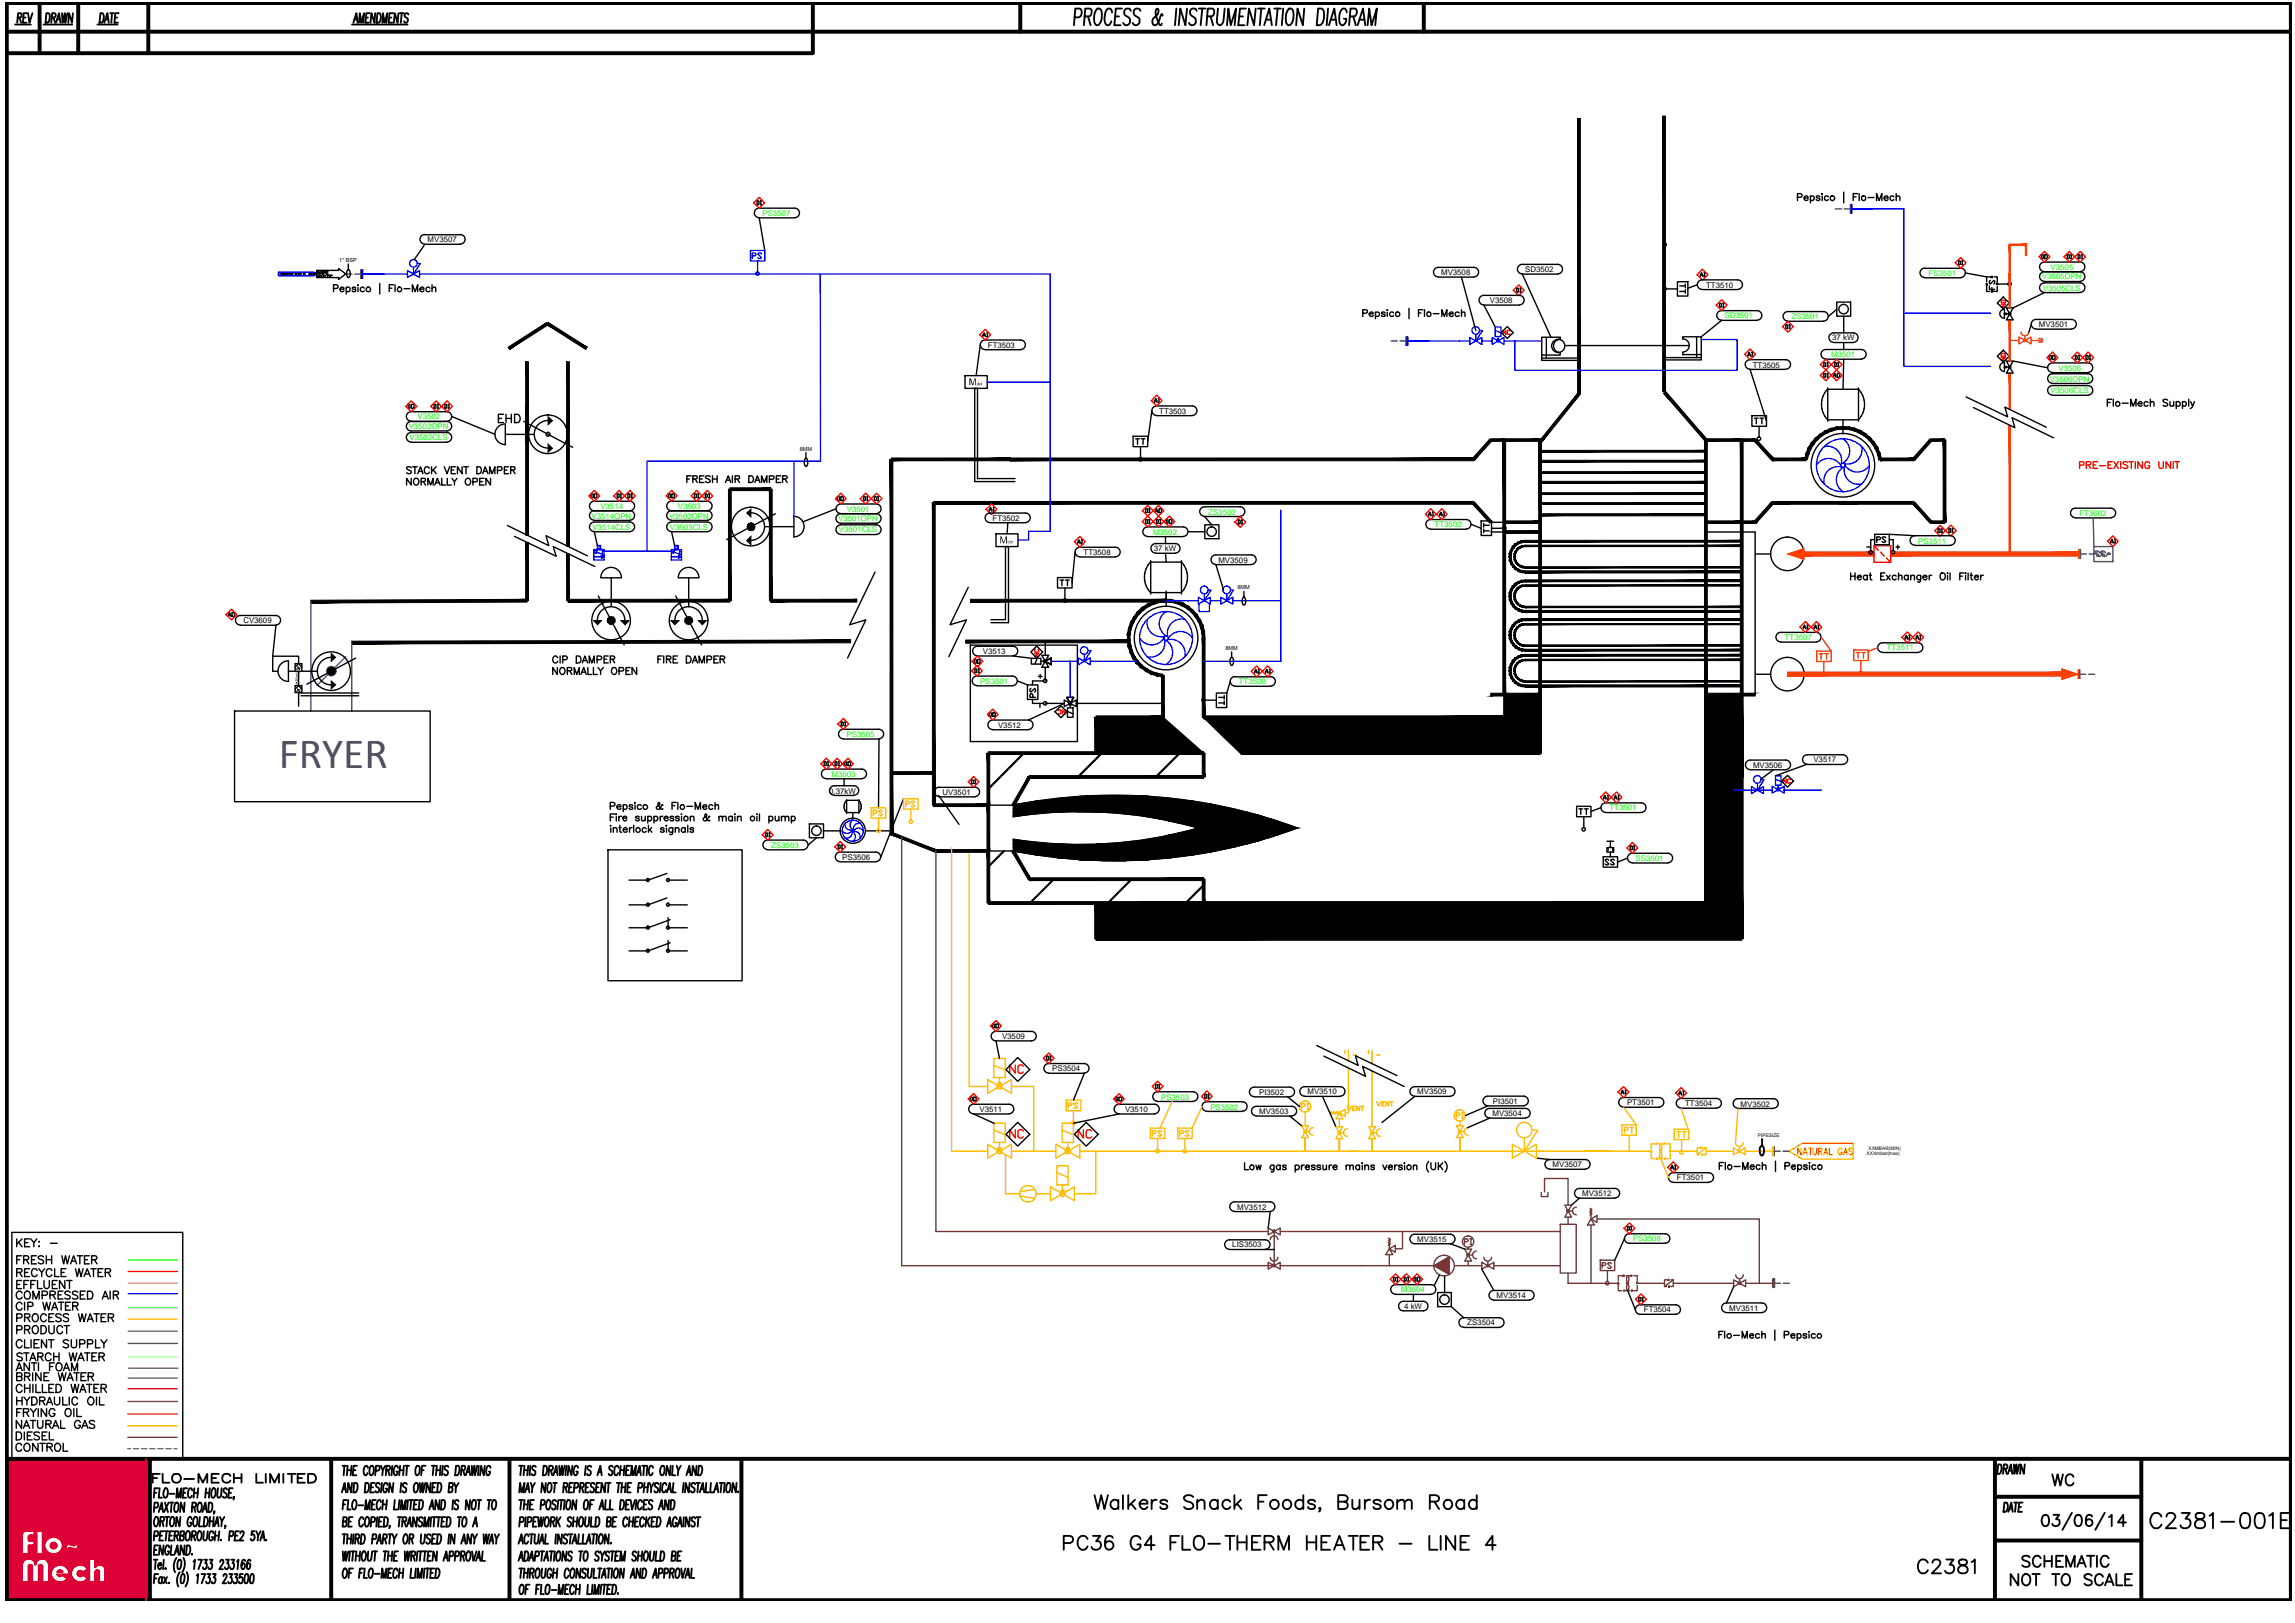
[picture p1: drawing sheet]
<svg xmlns="http://www.w3.org/2000/svg" width="420mm" height="297mm" viewBox="0 0 420 297" stroke-linecap="round" stroke-linejoin="round" font-family="sans-serif">
<defs><g id="words">
<text font-size="7.9" fill="#394772" x="51.1" y="140.5">FRYER</text>
<g font-size="1.4" fill="#0f0">
<text x="139.6" y="39.5">PS3507</text>
<text x="353.1" y="50.5">FS3501</text>
<text x="373.8" y="51.1">V3505OPN</text>
<text x="374" y="53.2">V3505CLS</text>
<text x="375.4" y="49.4">V3505</text>
<text x="315.7" y="58.3">SD3501</text>
<text x="328" y="58.5">ZS3501</text>
<text x="335.3" y="65.4">M3501</text>
<text x="375.3" y="69.8">V3506OPN</text>
<text x="375.4" y="72">V3506CLS</text>
<text x="376.9" y="67.8">V3506</text>
<text x="76.4" y="76.8">V3502</text>
<text x="74.8" y="78.5">V3502OPN</text>
<text x="75" y="80.6">V3502CLS</text>
<text x="108.3" y="94.9">V3514OPN</text>
<text x="109.9" y="93.1">V3514</text>
<text x="122.5" y="94.9">V3503OPN</text>
<text x="124.1" y="93.1">V3503</text>
<text x="153.4" y="95.4">V3501OPN</text>
<text x="155" y="93.6">V3501</text>
<text x="221.2" y="94.2">ZS3502</text>
<text x="380.7" y="94.4">FT3602</text>
<text x="108.5" y="96.9">V3514CLS</text>
<text x="122.7" y="96.9">V3503CLS</text>
<text x="153.6" y="97.5">V3501CLS</text>
<text x="211.1" y="97.8">M3502</text>
<text x="262.7" y="96.5">TT3502</text>
<text x="351.2" y="99.5">PS3511</text>
<text x="326.7" y="117.1">TT3507</text>
<text x="345.4" y="119">TT3511</text>
<text x="179.5" y="125.2">PS3501</text>
<text x="226.8" y="125.3">TT3509</text>
<text x="155" y="134.9">PS3505</text>
<text x="152.2" y="142.2">M3503</text>
<text x="294.7" y="148.3">TT3501</text>
<text x="141.2" y="155.2">ZS3503</text>
<text x="299.4" y="157.6">SS3501</text>
<text x="212.6" y="201.3">PS3503</text>
<text x="221.6" y="203.1">PS3502</text>
<text x="298.9" y="227.2">PS3508</text>
<text x="256.5" y="236.5">M3504</text>
</g>
<g font-size="1.4">
<text x="78.3" y="44.4">MV3507</text>
<text x="263.8" y="50.3">MV3508</text>
<text x="279.2" y="49.8">SD3502</text>
<text x="312.3" y="52.6">TT3510</text>
<text x="272.8" y="55.5">V3508</text>
<text x="373.3" y="59.9">MV3501</text>
<text x="180.9" y="63.7">FT3503</text>
<text x="335.4" y="62.3">37 kW</text>
<text x="320.9" y="67.3">TT3505</text>
<text x="212.2" y="75.7">TT3503</text>
<text x="181.7" y="95.3">FT3502</text>
<text x="198.4" y="101.6">TT3508</text>
<text x="211.3" y="100.9">37 kW</text>
<text x="223.1" y="103">MV3509</text>
<text x="44.5" y="114.1">CV3609</text>
<text x="179.9" y="119.7">V3513</text>
<text x="182.7" y="133.2">V3512</text>
<text x="320.9" y="140.5">MV3506</text>
<text x="332" y="139.5">V3517</text>
<text x="151.8" y="145.2">0.37kW</text>
<text x="172.5" y="145.5">UV3501</text>
<text x="154.2" y="157.4">PS3506</text>
<text x="183.4" y="190.2">V3509</text>
<text x="192.6" y="196.1">PS3504</text>
<text x="179.3" y="203.5">V3511</text>
<text x="206" y="203.5">V3510</text>
<text x="230.5" y="203.9">MV3503</text>
<text x="230.5" y="200.4">PI3502</text>
<text x="239.4" y="200.3">MV3510</text>
<text x="259.5" y="200.3">MV3509</text>
<text x="273.3" y="202.1">PI3501</text>
<text x="297.9" y="202.3">PT3501</text>
<text x="308.5" y="202.4">TT3504</text>
<text x="318.7" y="202.5">MV3502</text>
<text x="273.2" y="204.3">MV3504</text>
<text x="284.2" y="213.7">MV3507</text>
<text x="226.5" y="221.4">MV3512</text>
<text x="289.7" y="218.9">MV3512</text>
<text x="307" y="216">FT3501</text>
<text x="259.5" y="227.3">MV3515</text>
<text x="225.6" y="228.3">LIS3503</text>
<text x="257.1" y="239.6">4 kW</text>
<text x="274" y="237.6">MV3514</text>
<text x="316.6" y="239.9">MV3511</text>
<text x="268.6" y="242.6">ZS3504</text>
<text x="301" y="240.2">FT3504</text>
</g>
<g font-size="1">
<text x="62.1" y="47.9">1&quot; BSP</text>
<text x="146.4" y="82.5">8MM</text>
<text x="226.5" y="107.8">8MM</text>
<text x="224.3" y="118.9">8MM</text>
</g>
<g font-size=".9">
<text x="321.8" y="208.1">PIPESIZE</text>
<text x="341.7" y="211.4">XXXmbar(max)</text>
<text x="342.1" y="210.4">XXMBAR(MIN)</text>
</g>
</g></defs>
<!-- layer: Equipment -->
<g fill="none" stroke="#000" stroke-width=".25">
<path d="M329.1 36.1l.8-.1v-.4l-.8-.2v1.3M330.3 36.2h.7v-.1a.4 .4 0 0 0-.6-.1 .4 .4 0 0 0 0 .6 .4 .4 0 0 0 .6-.1M331.4 36a.41 .41 0 0 1 .6 0 .41 .41 0 0 1 0 .6 .41 .41 0 0 1-.6-.1M331.4 35.9v1.2M333.2 36l-.3-.1h-.3v.3l.5 .1 .1 .2-.3 .2-.4-.2M333.6 35.4v.2zM333.6 35.9v.8M334.7 36a.41 .41 0 0 0-.5 0 .41 .41 0 0 0 0 .6 .41 .41 0 0 0 .5-.1M337.5 35.2v1.9M339.3 36h.5M340.1 35.4h-.8v1.3M340.4 35.4v1.3"/>
<path d="M342 36.2h1.1M343.5 36.7v-1.3l.5 1.3 .5-1.3v1.3M344.9 36.2h.8v-.1a.4 .4 0 0 0-.6-.1 .4 .4 0 0 0 0 .6 .4 .4 0 0 0 .6-.1M346.7 36l-.1-.1a.41 .41 0 0 0-.5 .2 .41 .41 0 0 0 .1 .5 .41 .41 0 0 0 .5-.1M347.1 36.1l.2-.2h.4l.1 .8M347.1 35.4v1.3M61.1 52.8l.7-.1 .1-.3-.3-.3h-.5v1.3M62.2 52.9h.8a.39 .39 0 0 0-.6-.3 .39 .39 0 0 0-.1 .6l.2 .2 .5-.2M63.4 52.7a.4 .4 0 0 1 .6 0 .4 .4 0 0 1 0 .6 .4 .4 0 0 1-.6-.1M63.4 52.5v1.3M65.1 52.7a.38 .38 0 0 0-.6-.1v.2l.5 .2 .1 .2-.2 .2-.4-.1v-.1M65.5 52.1v.1z"/>
<path d="M65.5 52.6v.8M66.7 52.7a.4 .4 0 0 0-.6 0 .4 .4 0 0 0 0 .6 .4 .4 0 0 0 .6-.1M69.5 51.9v1.9M71.3 52.7h.4M72 52.1h-.7v1.3M72.3 52.1v1.3M74 52.8h1M75.5 53.4v-1.3l.5 1.3 .5-1.3v1.3M76.9 52.9h.7a.41 .41 0 0 0-.5-.3 .41 .41 0 0 0-.3 .5 .41 .41 0 0 0 .6 .3l.2-.2M78.7 52.7a.4 .4 0 0 0-.6 0 .4 .4 0 0 0 0 .6 .4 .4 0 0 0 .6-.1M79.1 52.8l.3-.3 .3 .1 .1 .8M79.1 52.1v1.3"/>
<path d="M249.5 57.3h.7l.1-.2v-.3l-.8-.1v1.2M250.7 57.4h.7a.39 .39 0 0 0-.4-.3 .39 .39 0 0 0-.4 .4 .39 .39 0 0 0 .4 .4l.4-.2M251.8 57.3a.4 .4 0 0 1 .6-.1 .4 .4 0 0 1 0 .6 .4 .4 0 0 1-.6-.1M251.8 57.1v1.2M253.6 57.3l-.3-.2-.3 .1v.2l.5 .2 .1 .1-.3 .2h-.3l-.1-.2M254 56.7v.1zM254 57.2v.7M255.1 57.3a.4 .4 0 0 0-.6-.1 .4 .4 0 0 0 0 .6 .4 .4 0 0 0 .6-.1M258 56.4v1.9M259.7 57.3h.5M260.5 56.7h-.8v1.2M260.8 56.7v1.2"/>
<path d="M262.4 57.4h1.1M264 57.9v-1.2l.4 1.2 .5-1.2v1.2M265.3 57.4h.7v-.1a.4 .4 0 0 0-.6-.1 .4 .4 0 0 0 0 .6 .4 .4 0 0 0 .6-.1M267.1 57.3a.4 .4 0 0 0-.6-.1 .4 .4 0 0 0 0 .6 .4 .4 0 0 0 .6-.1M267.6 57.3l.3-.2 .3 .1v.7M267.6 56.7v1.2M305.1 52.9h2M307.1 51.6h1.9v2.6h-1.9zM307.5 52.3h1M307.5 53.3h1M308.5 52v.7M308.5 53v.7"/>
<path d="M363.6 51.9h.2M363.7 52.4v.9h.6M363.7 52.1v.1M363.8 52.1l-.2 .1h.2M364.2 52.3v.7h1M364.3 50.7h-.6v.9M364.4 51.3l-.2 .2v.3l.2 .2 .6-.7 .2 .2v.3l-.2 .2M364.5 50.8v-.2l.1 .2M364.5 50.7h.1M364.6 53.4h.1M364.6 53.2h.1M364.6 53.2v.2"/>
<path d="M364.7 52.6v.4M364.7 50.6h.1M364.7 50.8h.1M364.7 50.6v.2M364.8 53.2v.2l.1-.2M364.8 53.3h.1M365.1 50.7h.5v.9M365.5 51.8l.2 .1h-.2M365.5 52h.2M365.5 52v.1M365.6 51.8v.1M365.6 52.4v.9h-.5"/>
<path d="M365.6 52h2M365.7 52v.1M91.2 76.6h.6M92.2 75.8h-1v1.5h1M92.5 77.6a1.88 1.88 0 0 0-1.9 1.9 1.88 1.88 0 0 0 1.9 1.9M92.5 77.6v3.8M92.5 79.5h5.3M92.6 76.6h1M92.6 75.8v1.5M93.6 75.8v1.5M94.2 75.8h.5a.82 .82 0 0 1 .5 .8 .82 .82 0 0 1-.5 .7h-.5zM95.9 77.1l8.9 4.8"/>
<path d="M100.3 77a2.52 2.52 0 0 0-2.5 2.5 2.52 2.52 0 0 0 2.5 2.5M176.7 68.7h4v2.4h-4zM207.4 79.8h2.7v1.9h-2.7zM282.3 65v1h6.7M282.3 65.5h6.7M283.1 61.7v3.8M285.6 62.1a1.21 1.21 0 0 0-1.2 1.2 1.21 1.21 0 0 0 1.2 1.2M285.6 62.1v-.4h-3.3v3.3h3.3v-.4M304.7 65.4h6.8M308.1 62a1.21 1.21 0 0 1 1.2 1.2 1.21 1.21 0 0 1-1.2 1.2M308.1 62.1v-.5h3.4v3.3M308.1 64.5v.4h3.4"/>
<path d="M310.6 61.6v3.8M311.5 64.9v1h-6.8M320.7 76.1h2.7v1.9h-2.7zM321.2 76.5h.7M321.5 76.5v1.1M322 78v2M322.2 76.5h.6M322.6 76.5v1.1M334.1 76.2l.5 .6h5.6M334.6 71.2a4.1 4.1 0 0 0-.5 5M334.6 71.2h5.6M334.6 71v6.1"/>
<path d="M337.4 76.8v2.6M340.2 71.2a4.1 4.1 0 0 1 0 5.6M340.2 71v6.1M359.9 72.6l7.7 3.7-.6-1.8 7.6 3.7M361.3 74.6l7.6 3.7-.5-1.8 7.6 3.6M385.8 73.7h.5M386.6 73.1h-.8v1.2M386.9 73.1v1.2M388.5 73.8h1.1M390.1 74.3v-1.2l.4 1.2 .5-1.2v1.2M391.4 73.9h.7v-.3a.41 .41 0 0 0-.6 0 .41 .41 0 0 0 .1 .6 .41 .41 0 0 0 .5 0M393.2 73.7a.41 .41 0 0 0-.5-.1 .41 .41 0 0 0 0 .6 .41 .41 0 0 0 .5 0"/>
<path d="M393.7 73.7l.3-.2 .3 .1v.7M393.7 73.1v1.2M396.8 73.2l-.2-.1-.6 .1 .1 .4 .7 .4v.2l-.2 .1-.6-.1M397.3 73.5v.8h.4l.2-.2M397.9 73.5v.8M398.4 73.7a.41 .41 0 0 1 .6-.1 .41 .41 0 0 1 0 .6 .41 .41 0 0 1-.6 0M398.4 73.5v1.3M399.6 73.7a.41 .41 0 0 1 .5-.1 .41 .41 0 0 1 0 .6 .41 .41 0 0 1-.5 0M399.6 73.5v1.3M400.7 73.1v1.2M401 73.5l.4 .8 .4-.8M401.4 74.3l-.4 .5"/>
<path d="M75.3 85.6l-.3-.2-.6 .2 .2 .3 .7 .4v.2l-.3 .2-.6-.2M75.3 87.5v1.3l-.9-1.3v1.3M75.5 85.4h.9M76 87.6a.59 .59 0 0 1 .7 .6 .59 .59 0 0 1-.7 .5l-.3-.4v-.5zM76 85.4v1.3M76.5 86.7l.5-1.3 .4 1.3M76.7 86.3h.6M77.1 88.1h.7l.1-.5-.8-.1v1.3M77.5 88.1l.4 .7M78.3 88.8v-1.3l.5 1.3 .5-1.3v1.3M78.6 85.7a.46 .46 0 0 0-.5-.3 .46 .46 0 0 0-.4 .5 .54 .54 0 0 0 .1 .7 .54 .54 0 0 0 .7-.1l.1-.1M79 85.4v1.3"/>
<path d="M79.3 86l.6 .7M79.6 88.8l.5-1.3 .5 1.3M79.8 88.3h.6M79.9 85.4l-.9 .9M80.9 87.5v1.3h.7M81.3 85.4l.5 1.3 .5-1.3M81.9 87.5v1.3h.7M82.6 86h.5M82.7 87.5l.5 .6v.7M83.4 85.4h-.8v1.3h.8M83.7 87.5l-.5 .6M84.6 85.4v1.3l-.9-1.3v1.3"/>
<path d="M84.9 85.4h.8M85.3 85.4v1.3M85.4 87.6a.59 .59 0 0 1 .8 .6 .59 .59 0 0 1-.8 .5l-.2-.4v-.5zM86.6 88.2l.7-.1v-.5l-.7-.1v1.3M87.3 85.4a.66 .66 0 0 1 .8 .7 .66 .66 0 0 1-.8 .6zM87.8 88.1h.5M88.4 86.7l.4-1.3 .5 1.3M88.5 86.3h.6M88.6 87.5h-.8v1.3h.8M89.6 86.7v-1.3l.5 1.3 .5-1.3v1.3M89.8 87.5v1.3l-.8-1.3v1.3M91.1 86.1l.7-.1 .1-.1-.1-.4-.7-.1v1.3"/>
<path d="M92.3 86h.5M92.9 96.2l7.6 3.7-.5-1.9 7.5 3.7M93.1 85.4h-.8v1.3h.8M93.5 86h.7v-.5l-.7-.1v1.3M93.9 86l.4 .7M94.2 98.2l7.6 3.6-.5-1.8 7.6 3.7M125.7 87.7h.5M126.5 87.1h-.8v1.2M126.8 87.7l.8-.1v-.4l-.8-.1v1.2M127.3 87.7l.3 .6M128.1 87.7h.5M128.9 87.1h-.8v1.2h.8"/>
<path d="M130 87.2l-.3-.1-.5 .1 .1 .3 .7 .5v.1l-.3 .2-.5-.2M130.4 87.7h.9M130.4 87.1v1.2M131.3 87.1v1.2M132.8 88.3l.5-1.2 .5 1.2M133 87.9h.6M134.1 87.1v1.2M134.6 87.7l.7-.1 .1-.4-.8-.1v1.2M135 87.7l.4 .6M137.1 87.1h.4a.65 .65 0 0 1 .5 .6 .65 .65 0 0 1-.5 .6h-.4zM137.4 93.9a2.52 2.52 0 0 1 2.6 2.5 2.52 2.52 0 0 1-2.6 2.5M138.2 88.3l.5-1.2 .4 1.2"/>
<path d="M138.4 87.9h.6M139.4 88.3v-1.2l.5 1.2 .5-1.2v1.2M140 96.4h5.3M140.9 87.7h.7l.1-.5-.8-.1v1.2M142 94l-9 4.8M142.1 87.7h.5M142.9 87.1h-.8v1.2h.8M143.3 87.7l.8-.2v-.3l-.8-.1v1.2M143.7 87.7l.4 .6M145.3 94.5a1.88 1.88 0 0 1 1.9 1.9 1.88 1.88 0 0 1-1.9 1.9M145.3 94.5v3.8M182.3 97.7h4.1v2.3h-4.1z"/>
<path d="M185.8 87.6h-6.8v-16.5h-.6v17h7.4M207.9 80.3h.7M208.3 80.3v1M208.8 81.7v2M208.9 80.3h.7M209.3 80.3v1M271.2 95.3h1.9v2.7h-1.9zM271.6 95.8v.7M271.6 96.8v.7M271.6 96.1h1M271.6 97.2h1M272.9 97.4h2.5"/>
<path d="M272.9 95.6h2.5M273.1 96.7h2M312.3 97.4h9v29.7M343.2 97.8h2.7v1.9h-2.7zM343.2 98.8h-.7v2M343.6 98.8h.5l.2-.4-.2-.1h-.5v1M345.2 98.4l-.1-.1h-.4l-.1 .1 .6 .7-.1 .2h-.4l-.1-.2M345.9 98.8h.7v2M347.4 99.8v.7M109.4 113.6a2.52 2.52 0 0 1 2.5-2.6 2.52 2.52 0 0 1 2.5 2.6M109.5 109.1l4.8 8.9M110 105.7a1.88 1.88 0 0 1 1.9-1.9 1.88 1.88 0 0 1 1.9 1.9"/>
<path d="M110 105.7h3.8M111.9 105.7v5.3M123.5 113.6a2.52 2.52 0 0 1 2.6-2.6 2.52 2.52 0 0 1 2.5 2.6M123.7 109.1l4.8 8.9M124.7 104.4a1.88 1.88 0 0 1 2.1-.4 1.88 1.88 0 0 1 1.1 1.7h-3.7v-.5zM126.1 105.7v5.3M160.2 104.7l-4.7 9.6 3-.8-3.3 6.9M177.3 107.5l-3.4 6.8 3-.8-3.2 6.7M181.4 113.4h2.7v-13.4h.5v14h-3.2M191.4 117.4v2.5M193.6 105.7h2.7v1.9h-2.7zM194.1 106.2h.6"/>
<path d="M194.4 106.2v1M195 107.6v2M195.1 106.2h.7M195.4 106.2v1M210.6 102.8a4.1 4.1 0 0 0 0 5.7M210.7 108.5h5.6M210.7 102.9h5.6M210.7 102.6v6.1M213.5 108.2v2.8M216.3 102.8a4.1 4.1 0 0 1 0 5.7M216.3 102.6v6.1M321.3 101.4h2.9"/>
<path d="M338.8 104.9v1.2M338.8 105.5h.8M339.6 104.9v1.2M340 105.6h.8v-.1a.4 .4 0 0 0-.6-.1 .4 .4 0 0 0 0 .6 .4 .4 0 0 0 .6-.1M341.8 100.1h.6M341.9 105.5a.4 .4 0 0 0-.6-.1 .4 .4 0 0 0 0 .6 .4 .4 0 0 0 .6-.1M341.9 105.3v.8M342.2 105.3h.4M342.4 104.9v1v.1l.3 .1M344.3 105.5h.5M345.1 104.9h-.8v1.2h.8M345.4 105.3l.6 .8"/>
<path d="M346 105.3l-.6 .8M347.1 100.1h.7M347.1 105.5a.4 .4 0 0 0-.5-.1 .4 .4 0 0 0 0 .6 .4 .4 0 0 0 .5-.1M347.6 105.5l.3-.2h.3v.8M347.6 104.9v1.2M349.3 105.5a.4 .4 0 0 0-.5-.1 .4 .4 0 0 0 0 .6 .4 .4 0 0 0 .5-.1M349.3 105.3v.8M349.8 105.5l.3-.2h.3l.1 .8M349.8 105.3v.8M351.6 105.3v1.1l-.2 .2-.3-.1M351.6 105.5a.4 .4 0 0 0-.6-.1 .4 .4 0 0 0 0 .6 .4 .4 0 0 0 .6-.1M352.1 105.6h.7a.4 .4 0 0 0-.7-.2 .4 .4 0 0 0 .1 .6 .34 .34 0 0 0 .6-.1"/>
<path d="M353.2 105.3v.8M353.7 105.3a.36 .36 0 0 0-.5 .3M355.3 105l.1-.1a.64 .64 0 0 1 .8 .4 .64 .64 0 0 1-.4 .8 .67 .67 0 0 1-.6-.4 .67 .67 0 0 1 .1-.7zM356.5 104.9v.1zM356.5 105.3v.8M357 104.9v1.2M358.8 105.5h.5M359.6 104.9h-.8v1.2M359.8 104.9v.1zM359.8 105.3v.8M360.3 104.9v1.2M360.7 105.3h.4"/>
<path d="M360.9 104.9v1l.3 .2M361.5 105.6h.7v-.1a.4 .4 0 0 0-.6-.1 .4 .4 0 0 0 0 .6 .4 .4 0 0 0 .6-.1M362.6 105.3v.8M363.1 105.3h-.3l-.2 .3M52.8 120.9a1.88 1.88 0 0 0-1.9 1.9 1.88 1.88 0 0 0 1.9 1.9M52.8 120.9v3.8M52.8 122.9h5.3M54 125.5h1.3M54 121.5h1.3M60.6 120.3a2.52 2.52 0 0 0-2.5 2.5 2.52 2.52 0 0 0 2.5 2.5M65.1 120.4l-8.9 4.8M102 122.2v1.2l-.8-1.2v1.2"/>
<path d="M102.1 120.4a.48 .48 0 0 0-.5-.3 .48 .48 0 0 0-.4 .5v.3a.48 .48 0 0 0 .4 .4 .48 .48 0 0 0 .5-.3M102.5 120.1v1.2M102.6 122.3l.1-.1a.62 .62 0 0 1 .8 .6 .62 .62 0 0 1-.7 .6l-.3-.5zM103 120.7h.7l.2-.4-.3-.2h-.6v1.2M103.9 122.8l.7-.1 .1-.3-.1-.2h-.7v1.2M104.3 122.8l.4 .6M105.1 123.4v-1.2l.5 1.2 .5-1.2v1.2M105.5 120.1h.4a.68 .68 0 0 1 .5 .6 .68 .68 0 0 1-.5 .6h-.4zM106.4 123.4l.5-1.2 .4 1.2M106.6 123h.6M106.6 121.3l.5-1.2 .5 1.2M106.8 120.9h.6"/>
<path d="M107.6 122.2v1.2h.7M107.9 121.3v-1.2l.4 1.2 .5-1.2v1.2M108.6 122.2v1.2h.8M109.3 120.7h.7l.2-.4-.3-.2h-.6v1.2M109.5 122.2l.5 .6v.6M110.5 122.2l-.5 .6M110.6 120.7h.5M111.4 120.1h-.8v1.2h.8M111.7 120.7l.8-.1v-.4l-.8-.1v1.2M112.1 122.3l.1-.1a.62 .62 0 0 1 .7 .6 .62 .62 0 0 1-.6 .6l-.4-.5zM112.1 120.7l.4 .6M113.3 122.8h.8l.1-.2-.1-.4h-.8v1.2"/>
<path d="M114.6 122.8h.5M115.4 122.2h-.8v1.2h.8M116.6 122.2v1.2l-.9-1.2v1.2M120.5 120.7h.4M121.2 120.1h-.7v1.2M121.5 120.1v1.2M122 120.7l.7-.1 .1-.4-.8-.1v1.2M122.4 120.7l.4 .6M123.2 120.7h.6M124.1 120.1h-.9v1.2h.9M125.7 120.1h.4a.68 .68 0 0 1 .4 .6 .68 .68 0 0 1-.4 .6h-.4zM126.8 121.3l.4-1.2 .5 1.2"/>
<path d="M126.9 120.9h.6M128 121.3v-1.2l.5 1.2 .5-1.2v1.2M129.4 120.7l.8-.1v-.4l-.8-.1v1.2M130.7 120.7h.5M131.5 120.1h-.8v1.2h.8M131.8 120.7l.8-.1 .1-.3-.3-.2h-.6v1.2M132.3 120.7l.4 .6M187.3 137.8l-6.4 6.5M187.6 137.8l-6.7 6.7M188.1 125.3h1.9v2.7h-1.9zM188.7 126l-.1 .2v.3l.1 .2 .7-.7 .2 .2v.3l-.2 .2M189 128v.7h2"/>
<path d="M189.1 127.6v-.5l-.4-.1-.1 .1v.5h1M190.1 123.8h.7M190.4 128.8v.7M190.4 123.4v.7M191 124.6h-2v.7M191.4 128.7h3.4M191.4 122.1v2.5M197 128.7h15.9M201.6 137.8l-4.4 4.4M201.8 137.8l-4.3 4.4M212.9 131.3l7.5 6.5h-19.7M215.9 137.8l-4.4 4.4"/>
<path d="M216.1 137.8l-4.4 4.4M220.4 131.3l6.8 6.5M220.7 128.1h2M222.7 126.8h1.9v2.7h-1.9zM223.1 127.6h1M223.1 128.7h1M224.1 127.3v.7M224.1 128.3v.6M275.4 127.1v4.2M318.9 127.1v4.2M321.3 123.4h2.9M111.3 155.5h24.6v24h-24.6z"/>
<path d="M111.7 147.5l.8-.1v-.4l-.8-.1v1.2M111.7 149.6h.5M111.8 151v.2zM111.8 151.6v.7M112.3 151.7l.3-.2 .3 .1 .1 .7M112.3 151.5v.8M112.5 149h-.8v1.2M112.7 149h.2zM112.8 149.4v.8M113 147.7h.7v-.2a.4 .4 0 0 0-.6-.1 .4 .4 0 0 0 0 .6 .4 .4 0 0 0 .6 0M113.3 149.4v.8M113.3 151.5h.4"/>
<path d="M113.5 151v1.1l.1 .2h.2M113.8 149.4a.38 .38 0 0 0-.5 .3M114 149.7h.7v-.1a.4 .4 0 0 0-.6-.1 .4 .4 0 0 0 0 .6 .4 .4 0 0 0 .6-.1M114.1 147.4a.41 .41 0 0 1 .6 0 .41 .41 0 0 1 0 .6 .41 .41 0 0 1-.6 0M114.1 151.8h.7a.41 .41 0 0 0-.5-.3 .41 .41 0 0 0-.3 .6 .41 .41 0 0 0 .6 .2l.2-.2M114.1 147.3v1.2M115.2 151.5v.8M115.7 151.5l-.3 .1-.2 .2M115.8 147.4l-.2-.1h-.4v.3l.6 .1v.3l-.2 .1-.4-.1M116 151v1.3M116.3 146.9v.1zM116.3 147.3v.8"/>
<path d="M117 149.6l-.2-.2-.5 .2 .7 .3v.1a.37 .37 0 0 1-.3 .3 .37 .37 0 0 1-.4-.3M117.4 147.4a.41 .41 0 0 0-.6 0 .41 .41 0 0 0 0 .6 .41 .41 0 0 0 .6 0M117.4 149.4l.1 .8h.3l.3-.2M118.1 149.4v.8M118.3 151.7a.4 .4 0 0 0-.6-.1 .4 .4 0 0 0 0 .6 .4 .4 0 0 0 .6-.1M118.6 149.6a.4 .4 0 0 1 .6-.1 .4 .4 0 0 1 0 .6 .4 .4 0 0 1-.6-.1M118.6 149.4v1.2M118.7 151v1.3M118.9 151.8l.5 .5M119.3 151.5l-.6 .6M119.7 149.6a.4 .4 0 0 1 .6-.1 .4 .4 0 0 1 0 .6 .4 .4 0 0 1-.6-.1M119.7 149.4v1.2"/>
<path d="M120.9 149.4v.8M121.3 147.4l-.1-.1-.2 .4a.45 .45 0 0 1-.4 .4 .45 .45 0 0 1-.4-.2l.1-.3 .4-.3 .1-.3-.2-.1-.1 .1 .1 .5 .4 .6h.3v-.1M121.3 149.4a.36 .36 0 0 0-.4 .3M121.6 149.7h.7a.4 .4 0 0 0-.6-.2 .4 .4 0 0 0 .1 .7 .34 .34 0 0 0 .5-.2M121.6 151.7a.37 .37 0 0 0-.3-.2 .37 .37 0 0 0-.4 .2l.7 .4-.3 .2-.4-.2M122 151v.2zM122 151.6v.7M122.1 159.9l-3.5 1.2h-3.4M123 147.4h.5M123.2 151.5v.9l-.2 .3h-.4M123.2 151.7a.4 .4 0 0 0-.6-.1 .4 .4 0 0 0 0 .6 .4 .4 0 0 0 .6-.1M123.3 149.6l-.2-.2-.4 .2 .6 .3v.1a.37 .37 0 0 1-.3 .3 .37 .37 0 0 1-.3-.3"/>
<path d="M123.6 151.7l.3-.2 .3 .1 .1 .7M123.6 151.5v.8M123.8 146.9h-.8v1.2M124.1 146.9v1.2M124.3 149.6l-.2-.2-.4 .2 .6 .3v.1a.37 .37 0 0 1-.3 .3 .37 .37 0 0 1-.3-.3M124.8 149v.1zM124.8 149.4v.8M125.4 151.7a.4 .4 0 0 0-.5-.1 .4 .4 0 0 0 0 .6 .4 .4 0 0 0 .5-.1M125.4 151.5v.8M125.7 147.6h1.1M125.9 151v1.3M126.4 149.6l.3-.2h.3l.1 .8"/>
<path d="M126.4 149.4v.8M127 151.7l-.2-.2-.4 .1-.1 .1 .6 .3v.3h-.4l-.2-.2M127.3 148.1v-1.2l.5 1.2 .4-1.2v1.2M128.7 147.7h.7l-.1-.4a.41 .41 0 0 0-.6 .2 .41 .41 0 0 0 .1 .5 .41 .41 0 0 0 .6 0M129.9 149.5l-.1-.1-.6 .8h-.2l-.3-.2 .1-.3 .5-.3 .1-.3-.2-.1-.2 .1 .1 .3 .5 .8h.3v-.1M130.5 147.4a.41 .41 0 0 0-.6 0 .41 .41 0 0 0 0 .6 .41 .41 0 0 0 .6 0M130.9 147.5l.2-.2h.4v.8M130.9 146.9v1.2M131.6 149.6l.3-.2h.3l.1 .8M131.6 149.4v.8M132.3 149.6l.3-.2h.3v.8M134.1 149.6a.4 .4 0 0 0-.6-.1 .4 .4 0 0 0 0 .6 .4 .4 0 0 0 .6-.1"/>
<path d="M134.1 149.4v.8M134.5 149v.1zM134.5 149.4v.8M135 149.6l.3-.2h.4v.8M135 149.4v.8M138.5 149l.1 .1zM138.6 149.4v.8M139 149v1.2M140.8 149.6a.4 .4 0 0 1 .6-.1 .4 .4 0 0 1 0 .6 .4 .4 0 0 1-.6-.1M140.8 149.4v1.2M141.9 149.4l.1 .8h.3l.3-.2M142.6 149.4v.8"/>
<path d="M143.1 149.6l.3-.2h.3v.8M143.1 149.4v.8M143.7 149.6l.3-.2h.3l.1 .8M144.9 149.6a.4 .4 0 0 1 .6-.1 .4 .4 0 0 1 0 .6 .4 .4 0 0 1-.6-.1M144.9 149.4v1.2M155 146.5a1.63 1.63 0 0 0 0 2.2M155 148.7h2.2M155 146.5h2.2M155 146.4v2.4M156.1 148.7v1M157.2 146.5a1.63 1.63 0 0 1 0 2.2M157.2 146.4v2.4"/>
<path d="M158.5 152.1h4.7M163.3 152.8l8.1 2.9M180.9 147.4h4.6M180.9 155.7h4.6M183.7 155.7l-2.8 2.8M183.9 155.7l-3 3M185.5 147.3a96.6 96.6 0 0 1 52.1 4.2 96.8 96.8 0 0 1-52.1 4.2M185.5 149.5a79 79 0 0 1 33.8 2M219.4 151.6a79 79 0 0 1-33.9 2M288.6 147.6h2.7v1.9h-2.7zM289.1 148h.6M289.4 148v1.1"/>
<path d="M290 149.5v2M290.1 148h.7M290.4 148v1.1M293.5 156.8h2.6v1.9h-2.6zM294.2 155.1v.9h.6M294.2 154h1.2M294.5 157.4l-.1-.1h-.4l-.2 .1 .7 .7-.1 .2h-.4l-.2-.2M294.8 154v1.1h-.4v.6M294.8 156v.8M294.8 155.1h.4v.6M295.4 155.1v.9h-.6M295.5 157.4l-.1-.1h-.4l-.1 .1 .6 .7-.1 .2h-.4l-.1-.2"/>
<path d="M122.1 164.3l-3.5 1.3h-3.4M122.3 161.1h3.5M122.3 165.6h3.5M122.3 167.9v1.9h3.5M122.3 172.1v1.9h3.5M122.7 168.3l-4.1 1.5h-3.4M122.7 172.6l-4.1 1.4h-3.4M192.8 160.9l-4.3 4.4M193 160.9l-4.3 4.4M207.1 160.9l-4.4 4.4M207.3 160.9l-4.4 4.4M220.4 161.9l-3.4 3.4"/>
<path d="M220.4 162.1l-3.2 3.2M241.1 191.3l7.5 3.7-.5-1.8 7.6 3.7M242.4 193.3l7.6 3.7-.6-1.8 7.7 3.6M227.9 212.8v1.3h.7M229.9 213.2l.3 .9 .2-.9 .2 .9 .3-.9M233.2 213.2v1.2l-.2 .1-.3-.1M233.2 213.4a.41 .41 0 0 0-.6 0 .41 .41 0 0 0 0 .6 .41 .41 0 0 0 .6-.1M234.4 213.4a.41 .41 0 0 0-.6 0 .41 .41 0 0 0 0 .6 .41 .41 0 0 0 .6-.1M234.4 213.2v.9M235.5 213.4l-.3-.2-.3 .1v.2l.5 .2 .1 .2-.3 .2-.4-.2M237.1 213.4a.42 .42 0 0 1 .6-.1 .42 .42 0 0 1 0 .7 .42 .42 0 0 1-.6-.1M237.1 213.2v1.3"/>
<path d="M238.3 213.2v.9M238.8 213.2a.42 .42 0 0 0-.5 .4M239 213.6h.7l-.1-.3a.42 .42 0 0 0-.5 .1 .42 .42 0 0 0 0 .6 .42 .42 0 0 0 .6-.1M240.8 213.4l-.3-.2-.4 .1v.2l.6 .2 .1 .2-.3 .2-.4-.2M241.8 213.4l-.3-.2-.4 .1v.2l.6 .2 .1 .2-.3 .2-.4-.2M242.2 213.2v.8l.3 .1 .3-.3M242.8 213.2v.9M243.3 213.2v.9M243.8 213.2a.37 .37 0 0 0-.5 .4M244.1 213.6h.7v-.1a.4 .4 0 0 0-.6-.1 .4 .4 0 0 0 0 .6 .4 .4 0 0 0 .6-.1M246.4 213.5l.2-.2h.4l.1 .8M246.4 213.2v.9"/>
<path d="M247.1 213.5l.2-.2h.4v.8M248.9 213.4a.41 .41 0 0 0-.6 0 .41 .41 0 0 0 0 .6 .41 .41 0 0 0 .6-.1M248.9 213.2v.9M249.4 212.8v.1zM249.4 213.3v.8M249.9 213.5l.1-.2h.5v.8M249.9 213.2v.9M251.6 213.4v-.1h-.6v.2l.6 .2v.2l-.3 .2-.3-.2M253.2 213.2l.3 .9 .4-.9M254.2 213.6h.7l-.1-.3a.41 .41 0 0 0-.6 .1 .41 .41 0 0 0 .1 .6 .41 .41 0 0 0 .6-.1M255.3 213.2v.9M255.8 213.2a.37 .37 0 0 0-.5 .4"/>
<path d="M256.7 213.4l-.2-.2-.4 .1v.2l.5 .2 .1 .2-.2 .2-.5-.2M257.1 212.8v.1zM257.1 213.3v.8M258.8 213.5l.1-.2h.4l.1 .8M258.8 213.2v.9M261.5 212.6a1.42 1.42 0 0 0 0 1.9M262 212.8v.9l.4 .4 .4-.2v-1.1M263.3 212.8v1.3M263.6 213.4l.5 .7M264.1 212.8l-.8 .9M264.5 212.6a1.32 1.32 0 0 1 0 1.9M314.8 213.4h.5"/>
<path d="M315.6 212.8h-.8v1.2M315.9 212.8v1.2M317.5 213.5h1.1M319 214v-1.2l.5 1.2 .5-1.2v1.2M320.4 213.5h.8a.4 .4 0 0 0-.7-.2 .4 .4 0 0 0 .1 .7 .34 .34 0 0 0 .6-.2M322.2 213.4a.4 .4 0 0 0-.6-.1 .4 .4 0 0 0 0 .6 .4 .4 0 0 0 .6-.1M322.6 213.4l.3-.2h.3l.1 .8M322.6 212.8v1.2M325 212.5v1.9M326.8 213.4h.7l.1-.4-.1-.2h-.7v1.2M328 213.5h.7v-.1a.4 .4 0 0 0-.6-.1 .4 .4 0 0 0 0 .6 .4 .4 0 0 0 .6-.1M329.1 213.4a.4 .4 0 0 1 .6-.1 .4 .4 0 0 1 0 .6 .4 .4 0 0 1-.6-.1"/>
<path d="M329.1 213.2v1.2M330.8 213.4l-.2-.2h-.3v.3l.5 .2v.1l-.2 .2h-.3l-.1-.2M331.3 212.8v.1zM331.3 213.2v.8M332.4 213.4a.4 .4 0 0 0-.6-.1 .4 .4 0 0 0 0 .6 .4 .4 0 0 0 .6-.1M314.7 244.3h.4M315.4 243.7h-.7v1.2M315.7 243.7v1.2M317.4 244.4h1M319 244.9v-1.2l.4 1.2 .5-1.2v1.2M320.3 244.4h.7v-.1a.4 .4 0 0 0-.6-.1 .4 .4 0 0 0 0 .6 .4 .4 0 0 0 .6-.1M322.1 244.3a.4 .4 0 0 0-.6-.1 .4 .4 0 0 0 0 .6 .4 .4 0 0 0 .6-.1"/>
<path d="M322.6 244.3l.2-.2h.3l.1 .8M322.6 243.7v1.2M324.9 243.4v1.9M326.7 244.3h.7l.1-.2v-.3l-.8-.1v1.2M327.9 244.4h.7a.4 .4 0 0 0-.5-.2 .4 .4 0 0 0-.2 .6 .4 .4 0 0 0 .6 .1l.1-.2M329 244.3a.4 .4 0 0 1 .6-.1 .4 .4 0 0 1 0 .6 .4 .4 0 0 1-.6-.1M329 244.1v1.2M330.8 244.3l-.3-.2h-.3v.3l.5 .2 .1 .1-.3 .2-.4-.2M331.1 243.7h.1zM331.2 244.1v.8M332.3 244.3a.4 .4 0 0 0-.6-.1 .4 .4 0 0 0 0 .6 .4 .4 0 0 0 .6-.1"/>
<circle cx="335.5" cy="36.3" r=".43"/>
<circle cx="341.2" cy="36.3" r=".43"/>
<circle cx="67.5" cy="53" r=".43"/>
<circle cx="73.1" cy="52.9" r=".42"/>
<circle cx="255.9" cy="57.5" r=".41"/>
<circle cx="261.6" cy="57.5" r=".41"/>
<circle cx="304.8" cy="52.9" r=".32"/>
<circle cx="367.9" cy="52" r=".32"/>
<circle cx="100.3" cy="79.5" r="3.5"/>
<circle cx="100.3" cy="79.5" r=".36"/>
<circle cx="285.3" cy="63.3" r="1.21"/>
<circle cx="387.7" cy="73.9" r=".43"/>
<circle cx="137.4" cy="96.4" r="3.5"/>
<circle cx="208.8" cy="84.1" r=".32"/>
<circle cx="275.4" cy="96.7" r=".32"/>
<circle cx="322" cy="80.3" r=".32"/>
<circle cx="337.4" cy="85.2" r="5.8"/>
<circle cx="111.9" cy="113.6" r="3.5"/>
<circle cx="126.1" cy="113.6" r="3.5"/>
<circle cx="194.9" cy="109.9" r=".32"/>
<circle cx="213.5" cy="116.8" r="5.8"/>
<circle cx="327.2" cy="101.4" r="3.1"/>
<circle cx="342.5" cy="101.1" r=".32"/>
<circle cx="346.6" cy="101.1" r=".32"/>
<circle cx="60.6" cy="122.8" r="3.5"/>
<circle cx="191.3" cy="124.6" r=".32"/>
<circle cx="191.3" cy="128.7" r=".32"/>
<circle cx="220.3" cy="128.1" r=".32"/>
<circle cx="327.2" cy="123.4" r="3.1"/>
<circle cx="116.8" cy="151.9" r=".43"/>
<circle cx="118.1" cy="147.7" r=".43"/>
<circle cx="124.9" cy="147.7" r=".42"/>
<circle cx="125.6" cy="149.8" r=".41"/>
<circle cx="137.8" cy="149.8" r=".41"/>
<circle cx="156.1" cy="152" r="2.31"/>
<circle cx="289.9" cy="151.8" r=".32"/>
<circle cx="118.6" cy="174" r=".28"/>
<circle cx="118.6" cy="165.6" r=".28"/>
<circle cx="118.6" cy="169.8" r=".28"/>
<circle cx="118.6" cy="161.1" r=".28"/>
<circle cx="122.3" cy="165.6" r=".28"/>
<circle cx="122.3" cy="174" r=".28"/>
<circle cx="122.3" cy="169.8" r=".28"/>
<circle cx="122.3" cy="161.1" r=".28"/>
<circle cx="229.2" cy="213.6" r=".41"/>
<circle cx="258" cy="213.7" r=".43"/>
<circle cx="316.7" cy="213.6" r=".41"/>
<circle cx="333.2" cy="213.6" r=".41"/>
<circle cx="316.6" cy="244.5" r=".4"/>
<circle cx="333.1" cy="244.5" r=".4"/>
</g>
<g fill="#000" stroke="#000" stroke-width=".18">
<path d="M100.3 76.3l.8 .7-.8 .7zM100.3 81.3l.8 .7-.8 .8zM136.7 93.9l.8-.7v1.4zM137.5 98.2v1.5l-.8-.8zM60.6 119.6l.8 .7-.8 .7zM108.7 113.6h1.4l-.7 .7zM113.7 113.6h1.5l-.8 .7zM122.8 113.6h1.5l-.8 .7zM127.9 113.6h1.4l-.7 .7zM60.6 124.6l.8 .7-.8 .8zM185.5 149.2h2.1l-2.1 .3zM185.5 153.6l2.1 .3h-2.1z"/>
<path d="M198.6 157.4h11.2l-3.7 .1zM201.6 145.6h4.5z"/>
<path d="M100.4 59l-.3 .4 7.4 4.1zM100.1 59.4l7.4 4.1-.3 .5z"/>
<path d="M93.3 64l7.1-4.6-.3-.4zM93 63.5l7.1-4.5-6.8 5z"/>
<path d="M288.8 21.7v50.4h.5zM288.8 21.7h.5v50.4z"/>
<path d="M304.4 21.3v50.4h.5zM304.4 21.3h.5v50.4z"/>
<path d="M96.2 74.4v23.6h.5zM96.2 74.4h.5v23.6zM96.2 66.2v8.2h.5zM96.2 66.2h.5v8.2z"/>
<path d="M103.7 77.8v22.2h.5zM103.7 77.8h.5v22.2zM103.7 66.2v11.6h.5zM103.7 66.2h.5v11.6z"/>
<path d="M133.6 89.3v.5l7.5-.5zM133.6 89.8l7.5-.5v.5z"/>
<path d="M136.8 96.4l.1 .3 .6-.3zM136.9 96.7l.6-.3-.4 .6zM137.5 96.4l-.4 .6 .4 .1z"/>
<path d="M137.5 96.4v.7l.4-.1zM137.5 96.4l.6 .4-.2 .2zM137.5 96.4l.6 .4 .1-.4z"/>
<path d="M137.1 95.8l.4 .6v-.7zM137.1 95.8l.4 .6-.6-.3zM136.9 96.1l-.1 .3h.7z"/>
<path d="M137.5 96.4h.7l-.1-.3zM137.9 95.8l.2 .3-.6 .3zM137.5 95.7v.7l.4-.6z"/>
<path d="M184.9 84.3h84.9v-.5zM184.9 83.8h84.9l-84.9 .5zM163.2 84.3h21.7v-.5zM163.2 83.8h21.7l-21.7 .5z"/>
<path d="M171 92.3h98.8v-.5zM171 91.8h98.8l-98.8 .5z"/>
<path d="M269.6 92.2l3.2 3.6 .3-.4zM269.6 92.2l.3-.3 3.2 3.5z"/>
<path d="M272.8 80.3l-2.9 3.9 3.2-3.5zM272.8 80.3l-2.9 3.9-.3-.3z"/>
<path d="M275.4 95.3v.5l6.6-.5zM275.4 95.8l6.6-.5v.5z"/>
<path d="M272.9 80.8h2.5v-.5zM272.9 80.3h2.5l-2.5 .5z"/>
<path d="M275.4 80.3v.5l6.6-.5zM275.4 80.8l6.6-.5v.5z"/>
<path d="M278.6 99l.6-.1v.3zM278.6 99l.1 .3 .5-.1zM278 99.2l.6-.2 .1 .3zM278 99.2l.1 .3 .6-.2zM277.4 99.5l.6-.3 .1 .3zM277.4 99.5l.2 .3 .5-.3zM277.4 99.5l.2 .3-.7 .2zM276.9 100l.3 .2 .4-.4zM276.9 100l.3 .2-.6 .4zM276.6 100.6l.3 .1 .3-.5zM276.6 100.6l.3 .1-.6 .5zM276.3 101.2l.4 .1 .2-.6zM276.3 101.2l.4 .1-.4 .6zM276.7 101.3l-.4 .6h.3zM276.3 101.9h.3l-.3 .6zM276.6 101.9l-.3 .6 .4-.1zM276.3 102.5l.4-.1-.1 .8zM276.7 102.4l-.1 .8 .3-.2zM276.6 103.2l.3-.2v.7zM276.9 103v.7l.3-.2zM276.9 103.7l.3-.2 .2 .7zM277.2 103.5l.2 .7 .2-.3zM277.6 103.9l.4 .7-.6-.4zM277.6 103.9l.4 .7 .1-.4zM278.1 104.2l.5 .6-.6-.2zM278.1 104.2l.5 .6 .1-.4zM278.7 104.4l.5 .5-.6-.1zM278.7 104.4l.5 .5v-.4z"/>
<path d="M278.7 99.9l.5-.1v.2zM278.7 99.9l.1 .2 .4-.1zM278.2 100.1l.5-.2 .1 .2zM278.2 100.1l.1 .2 .5-.2zM277.8 100.4l.4-.3 .1 .2zM277.8 100.4l.1 .2 .4-.3zM277.8 100.4l.1 .2-.5 .2zM277.4 100.8l.2 .2 .3-.4zM277.4 100.8l.2 .2-.4 .3zM277.2 101.3l.3 .1 .1-.4zM277.2 101.3l.3 .1-.3 .5zM277.5 101.4l-.3 .5h.2zM277.2 101.9h.2l-.2 .5zM277.4 101.9l-.2 .5h.3zM277.2 102.4h.3l-.1 .5zM277.5 102.4l-.1 .5 .2-.1zM277.4 102.9l.2-.1 .2 .5zM277.6 102.8l.2 .5 .1-.1zM277.8 103.3l.1-.1 .3 .5zM277.9 103.2l.3 .5 .1-.2zM278.3 103.5l.4 .4-.5-.2zM278.3 103.5l.4 .4 .1-.3zM278.8 103.6l.4 .4-.5-.1zM278.8 103.6l.4 .4v-.3z"/>
<path d="M288.9 71.9l-7.2 9 .3 .3zM288.9 71.9l.4 .3-7.3 9z"/>
<path d="M275.4 97.6h6.6v-.5zM275.4 97.1h6.6l-6.6 .5z"/>
<path d="M304.6 72l7.5 8.7 .4-.3zM304.6 72l.3-.4 7.6 8.8z"/>
<path d="M312.3 95.3v.5l6.6-.5zM312.3 95.8l6.6-.5v.5z"/>
<path d="M312.3 80.3v.5l6.6-.5zM312.3 80.8l6.6-.5v.5z"/>
<path d="M282 82.8h30.3v-.4zM282 82.4h30.3l-30.3 .4z"/>
<path d="M282 84.6h30.3v-.4zM282 84.2h30.3l-30.3 .4z"/>
<path d="M282 86.7h30.3v-.4zM282 86.3h30.3l-30.3 .4z"/>
<path d="M282 88.5h30.3v-.4zM282 88.1h30.3l-30.3 .4z"/>
<path d="M282 90.5h30.3v-.3zM282 90.2h30.3l-30.3 .3z"/>
<path d="M282 92.3h30.3v-.3zM282 92h30.3l-30.3 .3z"/>
<path d="M282 94.4h30.3v-.4zM282 94h30.3l-30.3 .4z"/>
<path d="M318.9 95.3v.5l2.4-.5zM318.9 95.8l2.4-.5v.5z"/>
<path d="M318.9 80.3v.5l2.4-.5zM318.9 80.8l2.4-.5v.5z"/>
<path d="M279.2 99.2h39.7v-.3zM279.2 98.9h39.7l-39.7 .3z"/>
<path d="M324.3 91.9l-3.2 3.5 .4 .4zM324.3 91.9l.4 .3-3.2 3.6z"/>
<path d="M321.1 80.7l3.6 3.2-3.2-3.6zM321.1 80.7l3.6 3.2-.4 .3z"/>
<path d="M324.5 91.8v.5l13.5-.5zM324.5 92.3l13.5-.5v.5z"/>
<path d="M324.5 83.8v.5l6.1-.5zM324.5 84.3l6.1-.5v.5z"/>
<path d="M344.2 83l.3 1-.5 .1zM343.7 83.1l.3 1 .2-1.1zM343.8 81.9l.4 1.1-.5 .1zM343.3 82.2l.4 .9 .1-1.2zM343.2 81l.6 .9-.5 .3zM342.8 81.3l.5 .9-.1-1.2zM342.4 80.1l.8 .9-.4 .3zM342.4 80.1l-.3 .4 .7 .8zM341.6 79.4l.8 .7-.3 .4zM341.6 79.4l-.3 .4 .8 .7zM340.7 78.8l.9 .6-.3 .4zM340.7 78.8l-.3 .5 .9 .5zM339.6 78.4l1.1 .4-.3 .5zM339.6 78.4l-.1 .5 .9 .4zM338.6 78.1l1 .3-.1 .5zM338.6 78.1l-.1 .5 1 .3zM337.4 78.1h1.2l-.1 .5zM337.4 78.1v.5h1.1zM336.3 78.1h1.1v.5zM336.3 78.1l.1 .5h1zM335.2 78.4l1.1-.3 .1 .5zM335.2 78.4l.2 .5 1-.3zM334.2 78.8l1-.4 .2 .5zM334.2 78.8l.2 .5 1-.4zM333.3 79.4l.9-.6 .2 .5zM333.3 79.4l.2 .4 .9-.5zM332.4 80.1l.9-.7 .2 .4zM332.4 80.1l.4 .4 .7-.7zM332.4 80.1l.4 .4-1.1 .5zM331.7 81l.4 .3 .7-.8zM331.7 81l.4 .3-1 .6zM331.1 81.9l.4 .3 .6-.9zM331.1 81.9l.4 .3-.9 .8zM330.6 83l.5 .1 .4-.9zM330.6 83l.5 .1-.7 .9zM331.1 83.1l-.7 .9 .5 .1z"/>
<path d="M336.8 92.3h13.5v-.5zM336.8 91.8h13.5l-13.5 .5z"/>
<path d="M344.2 84.3h6.1v-.5zM344.2 83.8h6.1l-6.1 .5z"/>
<path d="M350.2 92.2l3.1 3.6 .4-.4zM350.2 92.2l.3-.3 3.2 3.5z"/>
<path d="M353.3 80.3l-2.8 3.9 3.2-3.5zM353.3 80.3l-2.8 3.9-.3-.3z"/>
<path d="M355.7 80.5v15.1h.5zM355.7 80.5h.5v15.1z"/>
<path d="M353.5 95.8h2.5v-.5zM353.5 95.3h2.5l-2.5 .5z"/>
<path d="M353.5 80.8h2.5v-.5zM353.5 80.3h2.5l-2.5 .5z"/>
<path d="M56.9 109.9v.5l39.6-.7zM56.9 110.4l39.6-.7v.5z"/>
<path d="M64.4 117.3v.6l91.3-.8zM64.4 117.9l91.3-.8v.5z"/>
<path d="M96.2 99.3v10.6h.5zM96.2 99.3h.5v10.6z"/>
<path d="M103.7 101.3v8.6h.5zM103.7 101.3h.5v8.6z"/>
<path d="M104 109.7v.5l29.6-.5zM104 110.2l29.6-.5v.5z"/>
<path d="M111.2 113.6l.1 .3 .6-.3zM111.3 113.9l.6-.3-.3 .6zM111.9 113.6l-.3 .6 .3 .1z"/>
<path d="M111.9 113.6v.7l.4-.1zM111.9 113.6l.6 .3-.2 .3zM111.9 113.6l.6 .3 .1-.3z"/>
<path d="M111.6 112.9l.3 .7v-.7zM111.6 112.9l.3 .7-.6-.4zM111.3 113.2l-.1 .4h.7z"/>
<path d="M111.9 113.6h.7l-.1-.4zM112.3 112.9l.2 .3-.6 .4zM111.9 112.9v.7l.4-.7z"/>
<path d="M125.4 113.6v.3l.7-.3zM125.4 113.9l.7-.3-.4 .6zM126.1 113.6l-.4 .6 .4 .1z"/>
<path d="M126.1 113.6v.7l.3-.1zM126.1 113.6l.6 .3-.3 .3zM126.1 113.6l.6 .3 .1-.3z"/>
<path d="M125.7 112.9l.4 .7v-.7zM125.4 113.2l.3-.3 .4 .7zM125.4 113.2v.4h.7z"/>
<path d="M126.1 113.6h.7l-.1-.4zM126.4 112.9l.3 .3-.6 .4zM126.1 112.9v.7l.3-.7z"/>
<path d="M133.4 89.5v20.4h.5zM133.4 89.5h.5v20.4z"/>
<path d="M140.9 89.5v20.4h.5zM140.9 89.5h.5v20.4z"/>
<path d="M141.1 109.7v.5l15.8-.5zM141.1 110.2l15.8-.5v.5z"/>
<path d="M176.8 117.1v.5l29.8-.5zM176.8 117.6l29.8-.5v.5z"/>
<path d="M177.7 109.7v.5l35.8-.5zM177.7 110.2l35.8-.5v.5z"/>
<path d="M220.5 115.7l.1 1.1h-.5zM220 115.7l.1 1.1 .4-1.1zM220.3 114.6l.2 1.1h-.5zM219.8 114.7l.2 1 .3-1.1zM219.8 113.5l.5 1.1-.5 .1zM219.4 113.7l.4 1v-1.2zM219.2 112.6l.6 .9-.4 .2zM218.8 112.9l.6 .8-.2-1.1zM218.5 111.7l.7 .9-.4 .3zM218.5 111.7l-.4 .4 .7 .8zM217.6 111l.9 .7-.4 .4zM217.6 111l-.3 .4 .8 .7zM216.6 110.4l1 .6-.3 .4zM216.6 110.4l-.2 .5 .9 .5zM215.6 110l1 .4-.2 .5zM215.6 110l-.2 .4 1 .5zM214.4 109.7l1.2 .3-.2 .4zM214.4 109.7v.5l1 .2zM213.3 109.7h1.1v.5zM213.3 109.7v.5h1.1zM212.2 109.8l1.1-.1v.5zM212.2 109.8l.1 .5 1-.1zM211.1 110.1l1.1-.3 .1 .5zM211.1 110.1l.2 .5 1-.3zM210.1 110.6l1-.5 .2 .5zM210.1 110.6l.2 .4 1-.4zM209.1 111.2l1-.6 .2 .4zM209.1 111.2l.3 .4 .9-.6zM208.3 111.9l.8-.7 .3 .4zM208.3 111.9l.3 .4 .8-.7zM208.3 111.9l.3 .4-1 .6zM207.6 112.9l.4 .2 .6-.8zM207.6 112.9l.4 .2-1 .7zM207 113.8l.5 .2 .5-.9zM207 113.8l.5 .2-.9 .9zM207.5 114l-.9 .9 .5 .1zM206.6 114.9l.5 .1-.7 1zM207.1 115l-.7 1 .5 .1zM206.4 116l.5 .1-.5 1zM206.9 116.1l-.5 1h.5zM206.4 117.1h.5l-.4 1.2zM206.9 117.1l-.4 1.2 .5-.1zM206.5 118.3l.5-.1-.1 1.2zM207 118.2l-.1 1.2 .4-.2zM206.9 119.4l.4-.2v1.2zM207.3 119.2v1.2l.4-.3zM207.3 120.4l.4-.3 .3 1.2zM207.7 120.1l.3 1.2 .4-.3zM208 121.3l.4-.3 .4 1.1zM208.4 121l.4 1.1 .3-.3zM209.1 121.8l.6 1-.9-.7zM209.1 121.8l.6 1 .2-.4zM209.9 122.4l.8 1-1-.6zM209.9 122.4l.8 1 .2-.5zM210.9 122.9l.9 .8-1.1-.3zM210.9 122.9l.9 .8 .1-.5zM211.9 123.2l1 .7-1.1-.2zM211.9 123.2l1 .7v-.5z"/>
<path d="M279.2 104.5v.4l39.7-.4zM279.2 104.9l39.7-.4v.4z"/>
<path d="M278.6 106.2l.6-.1v.4zM278.6 106.2l.1 .4 .5-.1zM278 106.4l.6-.2 .1 .4zM278 106.4l.1 .3 .6-.1zM277.4 106.8l.6-.4 .1 .3zM277.4 106.8l.2 .3 .5-.4zM276.9 107.2l.5-.4 .2 .3zM276.9 107.2l.3 .3 .4-.4zM276.9 107.2l.3 .3-.6 .3zM276.6 107.8l.3 .2 .3-.5zM276.6 107.8l.3 .2-.6 .5zM276.3 108.5h.4l.2-.5zM276.3 108.5h.4l-.4 .6zM276.7 108.5l-.4 .6h.3zM276.3 109.1h.3l-.3 .7zM276.6 109.1l-.3 .7 .4-.1zM276.3 109.8l.4-.1-.1 .7zM276.7 109.7l-.1 .7 .3-.2zM276.6 110.4l.3-.2v.8zM276.9 110.2v.8l.3-.3zM276.9 111l.3-.3 .2 .7zM277.2 110.7l.2 .7 .2-.2zM277.6 111.2l.4 .6-.6-.4zM277.6 111.2l.4 .6 .1-.3zM278.1 111.5l.5 .5-.6-.2zM278.1 111.5l.5 .5 .1-.3zM278.7 111.7l.5 .4-.6-.1zM278.7 111.7l.5 .4v-.4z"/>
<path d="M279.2 111.7v.4l39.7-.4zM279.2 112.1l39.7-.4v.4z"/>
<path d="M278.6 113.3l.6-.1v.4zM278.6 113.3l.1 .3h.5zM278 113.5l.6-.2 .1 .3zM278 113.5l.1 .3 .6-.2zM277.4 113.9l.6-.4 .1 .3zM277.4 113.9l.2 .2 .5-.3zM276.9 114.3l.5-.4 .2 .2zM276.9 114.3l.3 .3 .4-.5zM276.9 114.3l.3 .3-.6 .3zM276.6 114.9l.3 .2 .3-.5zM276.6 114.9l.3 .2-.6 .4zM276.3 115.5l.4 .1 .2-.5zM276.3 115.5l.4 .1-.4 .6zM276.7 115.6l-.4 .6h.3zM276.3 116.2h.3l-.3 .7zM276.6 116.2l-.3 .7 .4-.1zM276.3 116.9l.4-.1-.1 .7zM276.7 116.8l-.1 .7 .3-.2zM276.6 117.5l.3-.2v.8zM276.9 117.3v.8l.3-.2zM276.9 118.1l.3-.2 .2 .6zM277.2 117.9l.2 .6 .2-.3zM277.6 118.2l.4 .7-.6-.4zM277.6 118.2l.4 .7 .1-.3zM278.1 118.6l.5 .5-.6-.2zM278.1 118.6l.5 .5 .1-.4zM278.7 118.7l.5 .5-.6-.1zM278.7 118.7l.5 .5v-.4z"/>
<path d="M279.2 118.8v.4l39.7-.4zM279.2 119.2l39.7-.4v.4z"/>
<path d="M278.6 119.8h.6v.3zM278.6 119.8l.1 .4 .5-.1zM278 120.1l.6-.3 .1 .4zM278 120.1l.1 .3 .6-.2zM277.4 120.4l.6-.3 .1 .3zM277.4 120.4l.2 .3 .5-.3zM277.4 120.4l.2 .3-.7 .2zM276.9 120.9l.3 .2 .4-.4zM276.9 120.9l.3 .2-.6 .4zM276.6 121.5l.3 .1 .3-.5zM276.6 121.5l.3 .1-.6 .5zM276.3 122.1l.4 .1 .2-.6zM276.3 122.1l.4 .1-.4 .5zM276.7 122.2l-.4 .5h.3zM276.3 122.7h.3l-.3 .7zM276.6 122.7l-.3 .7 .4-.1zM276.3 123.4l.4-.1-.1 .7zM276.7 123.3l-.1 .7 .3-.1zM276.6 124l.3-.1v.7zM276.9 123.9v.7l.3-.2zM276.9 124.6l.3-.2 .2 .7zM277.2 124.4l.2 .7 .2-.3zM277.6 124.8l.4 .6-.6-.3zM277.6 124.8l.4 .6 .1-.3zM278.1 125.1l.5 .5-.6-.2zM278.1 125.1l.5 .5 .1-.3zM278.7 125.3l.5 .4-.6-.1zM278.7 125.3l.5 .4v-.4z"/>
<path d="M279.2 103.7v.3l39.7-.3zM279.2 104l39.7-.3v.3z"/>
<path d="M278.7 107.1l.5-.1v.3zM278.7 107.1l.1 .2h.4zM278.2 107.3l.5-.2 .1 .2zM278.2 107.3l.1 .2 .5-.2zM277.8 107.6l.4-.3 .1 .2zM277.8 107.6l.1 .2 .4-.3zM277.8 107.6l.1 .2-.5 .3zM277.4 108.1l.2 .1 .3-.4zM277.4 108.1l.2 .1-.4 .3zM277.2 108.5l.3 .1 .1-.4zM277.2 108.5l.3 .1-.3 .5zM277.5 108.6l-.3 .5h.2zM277.2 109.1h.2l-.2 .5zM277.4 109.1l-.2 .5h.3zM277.2 109.6h.3l-.1 .6zM277.5 109.6l-.1 .6 .2-.2zM277.4 110.2l.2-.2 .2 .6zM277.6 110l.2 .6 .1-.2zM277.8 110.6l.1-.2 .3 .5zM277.9 110.4l.3 .5 .1-.2zM278.3 110.7l.4 .4-.5-.2zM278.3 110.7l.4 .4 .1-.2zM278.8 110.9l.4 .3-.5-.1zM278.8 110.9l.4 .3v-.2z"/>
<path d="M279.2 111v.2l39.7-.2zM279.2 111.2l39.7-.2v.2z"/>
<path d="M278.7 114.2l.5-.1v.2zM278.7 114.2l.1 .2 .4-.1zM278.2 114.4l.5-.2 .1 .2zM278.2 114.4l.1 .2 .5-.2zM277.8 114.7l.4-.3 .1 .2zM277.8 114.7l.1 .2 .4-.3zM277.8 114.7l.1 .2-.5 .2zM277.4 115.1l.2 .2 .3-.4zM277.4 115.1l.2 .2-.4 .4zM277.2 115.7h.3l.1-.4zM277.2 115.7h.3l-.3 .5zM277.5 115.7l-.3 .5h.2zM277.2 116.2h.2l-.2 .6zM277.4 116.2l-.2 .6 .3-.1zM277.2 116.8l.3-.1-.1 .6zM277.5 116.7l-.1 .6 .2-.2zM277.4 117.3l.2-.2 .2 .6zM277.6 117.1l.2 .6 .1-.2zM277.8 117.7l.1-.2 .3 .5zM277.9 117.5l.3 .5 .1-.2zM278.3 117.8l.4 .4-.5-.2zM278.3 117.8l.4 .4 .1-.2zM278.8 118l.4 .3-.5-.1zM278.8 118l.4 .3v-.3z"/>
<path d="M279.2 118v.3l39.7-.3zM279.2 118.3l39.7-.3v.3z"/>
<path d="M279.2 106.5h39.7v-.4zM279.2 106.1h39.7l-39.7 .4z"/>
<path d="M279.2 113.6h39.7v-.4zM279.2 113.2h39.7l-39.7 .4z"/>
<path d="M279.2 100h39.7v-.2zM279.2 99.8h39.7l-39.7 .2z"/>
<path d="M279.2 107.3h39.7v-.3zM279.2 107h39.7l-39.7 .3z"/>
<path d="M279.2 114.3h39.7v-.2zM279.2 114.1h39.7l-39.7 .2z"/>
<path d="M60 122.8v.4l.6-.3zM60 123.2l.6-.3-.3 .5zM60.6 122.9l-.3 .5 .3 .1z"/>
<path d="M60.6 122.9v.6l.4-.1zM60.6 122.9l.7 .3-.3 .2zM60.6 122.9l.7 .3 .1-.3z"/>
<path d="M60.3 122.2l.3 .7 .1-.8zM60.3 122.2l.3 .7-.6-.4zM60 122.5v.3l.6 .1z"/>
<path d="M60.6 122.9h.8l-.1-.4zM61 122.2l.3 .3-.7 .4zM60.7 122.1l-.1 .8 .4-.7z"/>
<path d="M180.7 137.8l.5 9.6v-9.6zM180.7 137.8l.5 9.6h-.5z"/>
<path d="M200.4 131.3v6.5h.5zM200.4 131.3h.5v6.5z"/>
<path d="M200.6 131.3v6.6h19.7zM200.6 131.3h12.2l7.5 6.6z"/>
<path d="M200.7 131v.5l12.2-.5zM200.7 131.5l12.2-.5v.5z"/>
<path d="M212.7 123.7v7.6h.5zM212.7 123.7h.5v7.6z"/>
<path d="M220.1 116.8v14.5h.5zM220.1 116.8h.5v14.5z"/>
<path d="M180.9 138.1h39.5v-.5zM180.9 137.6h39.5l-39.5 .5z"/>
<path d="M220.4 131v.5l55-.5zM220.4 131.5l55-.5v.5z"/>
<path d="M220.1 137.8l.5 4.4v-4.4zM220.1 137.8l.5 4.4h-.5z"/>
<path d="M220.3 131.3l6.8 6.6h54.8zM220.3 131.3h61.6v6.6z"/>
<path d="M227.2 137.6v.5l54.8-.5zM227.2 138.1l54.8-.5v.5z"/>
<path d="M275.1 80.5v46.6h.5zM275.1 80.5h.5v46.6z"/>
<path d="M275.3 127.2v4.1h6.6zM275.3 127.2h6.6v4.1z"/>
<path d="M272.9 127.4h2.5v-.5zM272.9 126.9h2.5l-2.5 .5z"/>
<path d="M279.2 125.3v.4l39.7-.4zM279.2 125.7l39.7-.4v.4z"/>
<path d="M278.7 120.7h.5v.2zM278.7 120.7l.1 .2h.4zM278.2 120.9l.5-.2 .1 .2zM278.2 120.9l.1 .3 .5-.3zM277.8 121.3l.4-.4 .1 .3zM277.8 121.3l.1 .2 .4-.3zM277.8 121.3l.1 .2-.5 .2zM277.4 121.7l.2 .1 .3-.3zM277.4 121.7l.2 .1-.4 .4zM277.2 122.2l.3 .1 .1-.5zM277.2 122.2l.3 .1-.3 .4zM277.5 122.3l-.3 .4h.2zM277.2 122.7h.2l-.2 .6zM277.4 122.7l-.2 .6 .3-.1zM277.2 123.3l.3-.1-.1 .6zM277.5 123.2l-.1 .6 .2-.1zM277.4 123.8l.2-.1 .2 .5zM277.6 123.7l.2 .5 .1-.2zM277.8 124.2l.1-.2 .3 .5zM277.9 124l.3 .5 .1-.2zM278.3 124.3l.4 .5-.5-.3zM278.3 124.3l.4 .5 .1-.3zM278.8 124.5l.4 .3h-.5zM278.8 124.5l.4 .3v-.2z"/>
<path d="M279.2 124.6v.2l39.7-.2zM279.2 124.8l39.7-.2v.2z"/>
<path d="M281.7 127.1v10.7h.5zM281.7 127.1h.5v10.7z"/>
<path d="M281.7 80.5v46.6h.5zM281.7 80.5h.5v46.6z"/>
<path d="M275.4 127.4h6.6v-.5zM275.4 126.9h6.6l-6.6 .5z"/>
<path d="M312.1 80.5v55.2h.5zM312.1 80.5h.5v55.2z"/>
<path d="M312.2 127.2v4.1h6.6zM312.2 127.2h6.6v4.1z"/>
<path d="M312.2 131.3v4.5h6.6zM312.2 131.3h6.6v4.5z"/>
<path d="M318.9 126.9v.5l2.4-.5zM318.9 127.4l2.4-.5v.5z"/>
<path d="M312.3 127.4h6.6v-.5zM312.3 126.9h6.6l-6.6 .5z"/>
<path d="M279.2 120.1h39.7v-.3zM279.2 119.8h39.7l-39.7 .3z"/>
<path d="M279.2 120.9h39.7v-.2zM279.2 120.7h39.7l-39.7 .2z"/>
<path d="M163 84.1v68.7h.5zM163 84.1h.5v68.7z"/>
<path d="M163.2 141.2v.5l7.8-.5zM163.2 141.7l7.8-.5v.5z"/>
<path d="M170.7 92v55.4h.5zM170.7 92h.5v55.4z"/>
<path d="M163.1 152.8l8.2 3.2 .1-.5zM163.3 152.3l8.1 3.2-8.3-2.7z"/>
<path d="M171.3 156h9.6v-.5zM171.3 155.5h9.6l-9.6 .5z"/>
<path d="M171 147.6h9.9v-.5zM171 147.1h9.9l-9.9 .5z"/>
<path d="M180.7 147.4l.5 8.3v-8.3zM180.7 147.4l.5 8.3h-.5z"/>
<path d="M188.3 142.1l-3 5.1 .4 .3zM188.3 142.1l.4 .2-3 5.2z"/>
<path d="M185.5 147.4h37.1l-36.3-.2zM186.3 147.2h35.6l.7 .2z"/>
<path d="M185.5 147.4v.6h40.4zM185.5 147.4h37.1l3.3 .6z"/>
<path d="M185.5 148v.5h42.4zM185.5 148h40.4l2 .5z"/>
<path d="M185.5 148.5v.2h7.6zM185.5 148.5h11.3l-3.7 .2z"/>
<path d="M185.5 148.7v.3h3.7zM185.5 148.7h7.6l-3.9 .3z"/>
<path d="M185.5 149v.2h2.1zM185.5 149h3.7l-1.6 .2z"/>
<path d="M185.5 153.9v.2h3.7zM185.5 153.9h2.1l1.6 .2z"/>
<path d="M185.5 154.1v.3h7.6zM185.5 154.1h3.7l3.9 .3z"/>
<path d="M185.5 154.4v.2h11.3zM185.5 154.4l11.3 .2z"/>
<path d="M185.5 154.6v.5h40.4zM185.5 154.6h42.4l-2 .5z"/>
<path d="M185.5 155.1v.6h37.1zM185.5 155.1h40.4l-3.3 .6z"/>
<path d="M185.3 155.9l3.4 4.9-3-5.2zM185.3 155.9l3.4 4.9-.4 .2z"/>
<path d="M186.3 147.2h35.6l-32.4-.6zM189.5 146.6h29l3.4 .6z"/>
<path d="M185.5 155.7l.8 .2h35.6zM185.5 155.7h37.1l-.7 .2z"/>
<path d="M188.5 141.9v.6l31.9-.6zM188.5 142.5l31.9-.6v.6z"/>
<path d="M189.5 146.6h29zM190.3 146.6h28.2z"/>
<path d="M186.3 155.9l3.2 .6h29zM186.3 155.9h35.6l-3.4 .6z"/>
<path d="M190.3 146.6h27.6l-24.4-.5zM193.5 146.1h21l3.4 .5z"/>
<path d="M189.5 156.5h28.4zM189.5 156.5h29z"/>
<path d="M193.5 146.1h21zM194.4 146.1h20.1z"/>
<path d="M190.3 156.5l3.2 .5h21zM190.3 156.5h27.6l-3.4 .5z"/>
<path d="M194.4 146.1h19.4l-16.2-.3zM197.6 145.8h12.8l3.4 .3z"/>
<path d="M193.5 157l20.3 .1zM193.5 157h21z"/>
<path d="M196.8 154.6h31.1zM200.6 154.5h27.5z"/>
<path d="M197.6 145.8h12.8zM198.6 145.7l11.8 .1z"/>
<path d="M194.4 157.1l3.2 .3h12.8zM194.4 157.1h19.4l-3.4 .3z"/>
<path d="M198.6 145.7h11.2l-8.2-.1zM201.6 145.6l8.2 .1z"/>
<path d="M197.6 157.4h12.2zM197.6 157.4h12.8z"/>
<path d="M198.6 157.4l7.5 .1zM201.6 157.5h4.5z"/>
<path d="M196.8 148.5l31.3 .1zM196.8 148.5l31.3 .1z"/>
<path d="M200.6 154.5h27.5l-23.7-.2zM204.4 154.3h24.6l-.9 .2z"/>
<path d="M200.6 148.6l3.8 .2h24.6zM200.6 148.6h27.5l.9 .2z"/>
<path d="M204.4 154.3h24.6l-22.5-.2zM206.5 154.1h23.3l-.8 .2z"/>
<path d="M204.4 148.8l2.1 .3h23.3zM204.4 148.8h24.6l.8 .3z"/>
<path d="M206.5 154.1h23.3l-21.6-.2zM208.2 153.9h22.3l-.7 .2z"/>
<path d="M206.5 149.1l1.7 .1h22.3zM206.5 149.1h23.3l.7 .1z"/>
<path d="M208.2 153.9h22.3l-18.5-.6zM212 153.3h20.4l-1.9 .6z"/>
<path d="M208.2 149.2l3.8 .6h20.4zM208.2 149.2h22.3l1.9 .6z"/>
<path d="M212 153.3h20.4l-18.6-.4zM213.8 152.9h19.9l-1.3 .4z"/>
<path d="M212 149.8l1.8 .4h19.9zM212 149.8h20.4l1.3 .4z"/>
<path d="M213.8 152.9h19.9l-18-.4zM215.7 152.5h19.1l-1.1 .4z"/>
<path d="M213.8 150.2l1.9 .4h19.1zM213.8 150.2h19.9l1.1 .4z"/>
<path d="M215.7 152.5h19.1l-15.5-.9zM219.3 151.6h18.3l-2.8 .9z"/>
<path d="M215.7 150.6l3.6 1h18.3zM215.7 150.6h19.1l2.8 1z"/>
<path d="M318.6 80.5v61.8h.5zM318.6 80.5h.5v61.8z"/>
<path d="M180.7 155.7v9.6h.5zM180.7 155.7h.5v9.6z"/>
<path d="M188.5 160.7v.5l31.9-.5zM188.5 161.2l31.9-.5v.5z"/>
<path d="M200.6 165.3v6.6h118.2zM200.6 165.3h118.2v6.6z"/>
<path d="M200.7 171.6v.5l118.2-.5zM200.7 172.1l118.2-.5v.5z"/>
<path d="M200.4 165.3l.5 6.5v-6.5zM200.4 165.3l.5 6.5h-.5z"/>
<path d="M220.1 160.9v4.4h.5zM220.1 160.9h.5v4.4z"/>
<path d="M180.9 165.5h39.5v-.5zM180.9 165h39.5l-39.5 .5z"/>
<path d="M220.4 165v.5l91.9-.5zM220.4 165.5l91.9-.5v.5z"/>
<path d="M312.1 127.1v38.2h.5zM312.1 127.1h.5v38.2z"/>
<path d="M312.2 135.8v29.5h6.6zM312.2 135.8h6.6v29.5z"/>
<path d="M318.6 131.3v40.5h.5zM318.6 131.3h.5v40.5z"/>
</g>
<!-- layer: Symbol -->
<g fill="none" stroke="#000" stroke-width=".25">
<path d="M138.5 36.7l.5 .2v.4l-.5 .2M138.6 36.7v.8M139 38.1a.87 .87 0 0 0-.9 .9 .87 .87 0 0 0 .9 .8M139 38.1h6.5a.87 .87 0 0 1 .9 .9 .87 .87 0 0 1-.9 .8M139.2 36.7h.2M139.2 37.5h.2M139.3 36.7v.8M145.5 39.9h-6.5l1 5.9M51.3 50h-.3v.3h.3M51.5 49.9h.3v.5h-.3zM52 50.4v-.5l.1 .3 .2-.3v.5M52.5 50.2h.2l.1-.2-.3-.1v.5"/>
<path d="M53 50.2h.2l.1-.2-.3-.1v.5M53.1 50.2l.2 .2M53.5 50.2h.2M53.8 49.9h-.3v.5h.3M54.3 50l-.2-.1-.1 .1 .3 .3h-.3M54.8 50l-.2-.1-.1 .1 .3 .3h-.3M55 50.2h.2M55.3 49.9h-.3v.5h.3M55.5 49.9l.4 .1v.3l-.4 .1M55.6 49.9v.5M56.5 50.4l.2-.5 .2 .5M56.5 50.2h.4"/>
<path d="M57 49.9h.2M57 50.4h.2M57.1 49.9v.5M57.3 50.2h.3l.1-.2-.4-.1v.5M57.4 50.2l.3 .2M58 49.5h4v-.4l1.3 1-1.3 1v-.3h-4zM58.1 50.2h.1v.5M58.1 50.7h.2M58.4 49.5l-.2 .2v.3h.2v-.2h-.2M58.5 50.4l.1-.1v.2M58.5 50.3v.4M58.6 50.4h.2v.3"/>
<path d="M58.7 49.5h.2v.3M58.8 49.8h.1l.1 .2h-.3M58.8 49.5v.5M59 50.2h.3l-.1 .2M59.2 50l.2-.5 .1 .5M59.2 49.9h.3M59.2 50.4v.3l-.2-.1M59.7 49.8h.3v-.2l-.3-.1v.5M59.8 49.8l.2 .2M59.8 50.2l-.3 .5M60 50.5l.3-.2v.4M60 50.2v.5"/>
<path d="M60.5 50.3v.4M60.8 50.4l-.1-.1-.2 .2M63.8 48.3v1.1a.98 .98 0 0 0 0 1.4l.3-.3v-.5a.52 .52 0 0 0-.3-.6M77.8 42.9a.87 .87 0 0 0-.9 .9 .87 .87 0 0 0 .9 .9M77.8 43h6.5M77.8 44.7h6.5M84.3 42.9a.87 .87 0 0 1 .8 .9 .87 .87 0 0 1-.8 .9M263.3 50.7h6.5M269.8 48.9a.87 .87 0 0 1 .9 .9 .87 .87 0 0 1-.9 .9M269.8 48.9h-6.5a.87 .87 0 0 0-.9 .9 .87 .87 0 0 0 .9 .9M271.6 54.1a.87 .87 0 0 0-.8 .8 .87 .87 0 0 0 .8 .9M271.7 54.1h6.5a.87 .87 0 0 1 .8 .8 .87 .87 0 0 1-.8 .9"/>
<path d="M271.7 55.8h6.5M277.6 52.7h.3l.1 .2-.1 .6h-.3M277.7 52.7v.8M278.3 52.7h.2M278.3 53.5h.2M278.4 52.7v.8M278.7 50.2h6.5M285.2 48.4a.87 .87 0 0 1 .9 .9 .87 .87 0 0 1-.9 .8M285.2 48.4h-6.5a.87 .87 0 0 0-.9 .9 .87 .87 0 0 0 .9 .8M311.3 50.6l.2-.7 .3 .7M311.3 50.4h.5M311.6 51.2a.87 .87 0 0 0-.9 .9 .87 .87 0 0 0 .9 .9"/>
<path d="M311.6 51.2h6.5a.87 .87 0 0 1 .9 .9 .87 .87 0 0 1-.9 .9M311.6 53h6.5M312 49.9h.2M312 50.6h.2M312.1 49.9v.7M314.7 55.5h.4v.1v.6h-.4M314.8 55.5v.7M315.2 58.6h6.5M315.4 55.5h.3M315.4 56.2h.3M315.5 55.5v.7M321.7 56.9a.87 .87 0 0 1 .9 .8 .87 .87 0 0 1-.9 .9"/>
<path d="M321.7 56.9h-6.5a.87 .87 0 0 0-.9 .8 .87 .87 0 0 0 .9 .9M326.8 59.4h.4l.1 .2-.1 .6h-.4M327 59.4v.8M327.3 57a.87 .87 0 0 0-.9 .9 .87 .87 0 0 0 .9 .9M327.3 57h6.5a.87 .87 0 0 1 .9 .9 .87 .87 0 0 1-.9 .9M327.3 58.8h6.6M327.5 59.4h.3M327.7 59.4v.8M336.3 55.3h2.5v2.6h-2.5zM336.3 56.6l-1.6 1.3M337.5 57.9v3M352.4 49.1a.87 .87 0 0 0-.9 .8 .87 .87 0 0 0 .9 .9"/>
<path d="M352.4 49.1h6.6M352.4 50.8h6.6M358.5 47.8h.4v.5l-.4 .1M358.6 47.8v.6M358.9 49.1a.87 .87 0 0 1 .9 .8 .87 .87 0 0 1-.9 .9M359.2 47.8h.2M359.2 48.4h.2M359.3 47.8v.6M373.6 46.6h.4l.1 .1-.1 .6h-.4M373.7 46.6v.7M374.3 48a.87 .87 0 0 0-.9 .8 .87 .87 0 0 0 .9 .9M374.3 49.7a.87 .87 0 0 0-.9 .9 .87 .87 0 0 0 .9 .9"/>
<path d="M374.3 51.8a.87 .87 0 0 0-.9 .8 .87 .87 0 0 0 .9 .9M374.3 48h6.5a.87 .87 0 0 1 .9 .8 .87 .87 0 0 1-.9 .9M374.3 49.7h6.5a.87 .87 0 0 1 .9 .9 .87 .87 0 0 1-.9 .9M374.3 51.8h6.5a.87 .87 0 0 1 .9 .8 .87 .87 0 0 1-.9 .9M374.3 51.5h6.5M374.3 53.6h6.5M374.3 46.6h.5v.7h-.5zM378.3 46.6h.4l.2 .1v.5l-.2 .1h-.4M378.5 46.6v.7M379.1 46.6h.2M379.1 47.3h.2M379.2 46.6v.7"/>
<path d="M379.3 58.5a.87 .87 0 0 1 .8 .8 .87 .87 0 0 1-.8 .9M379.3 58.5h-6.6a.87 .87 0 0 0-.8 .8 .87 .87 0 0 0 .8 .9M380.3 46.6l.5 .1v.5l-.5 .1M380.5 46.6v.7M381.1 46.6h.2M381.1 47.3h.2M381.2 46.6v.7M74.6 74l.5 .1v.5l-.5 .1M74.7 74v.7M75.3 75.4a.87 .87 0 0 0-.9 .8 .87 .87 0 0 0 .9 .9M75.3 77.1a.87 .87 0 0 0-.9 .9 .87 .87 0 0 0 .9 .9M75.3 79.2a.87 .87 0 0 0-.9 .8 .87 .87 0 0 0 .9 .9"/>
<path d="M75.3 75.4h6.5a.87 .87 0 0 1 .9 .8 .87 .87 0 0 1-.9 .9M75.3 77.1h6.5a.87 .87 0 0 1 .9 .9 .87 .87 0 0 1-.9 .9h-6.5M75.3 79.2h6.5a.87 .87 0 0 1 .9 .8 .87 .87 0 0 1-.9 .9h-6.5M75.3 74h.5v.7h-.5zM79.3 74h.4l.1 .1-.1 .6h-.4M79.5 74v.7M80.1 74h.2M80.1 74.7h.2M80.2 74v.7M81.3 74l.5 .1v.5l-.5 .1M81.5 74v.7M82.1 74h.2"/>
<path d="M82.1 74.7h.2M82.2 74v.7M179.9 61.6l.3-.7 .2 .7M179.9 61.4h.5M180.3 62.2a.87 .87 0 0 0-.8 .9 .87 .87 0 0 0 .8 .9M180.4 62.2h6.5a.87 .87 0 0 1 .8 .9 .87 .87 0 0 1-.8 .9M180.4 64h6.5M180.7 60.9h.2M180.7 61.6h.2M180.8 60.9v.7M211.3 73.7l.3-.8 .2 .8M211.3 73.4h.5"/>
<path d="M211.7 74.3a.87 .87 0 0 0-.8 .9 .87 .87 0 0 0 .8 .8M211.8 74.3h6.5a.87 .87 0 0 1 .8 .9 .87 .87 0 0 1-.8 .8M211.8 76.1h6.5M212.1 72.9h.2M212.1 73.7h.2M212.2 72.9v.8M320 65.2l.2-.7 .3 .7M320 65h.5M320.4 67.6h6.6M320.7 64.5h.2M320.7 65.2h.2M320.8 64.5v.7"/>
<path d="M326.9 65.8a.87 .87 0 0 1 .9 .9 .87 .87 0 0 1-.9 .9M327 65.8h-6.6a.87 .87 0 0 0-.9 .9 .87 .87 0 0 0 .9 .9M327.5 60.2h.3M333.8 66.4l.4 .1v.5l-.4 .1M333.8 68.4l.4 .1v.4l-.4 .1M333.9 66.4v.7M333.9 68.4v.6M334.3 64a.87 .87 0 0 0-.9 .8 .87 .87 0 0 0 .9 .9M334.3 64h6.5a.87 .87 0 0 1 .8 .8 .87 .87 0 0 1-.8 .9h-6.5M334.5 67.1h.2M334.5 66.4h.2M334.5 69h.2"/>
<path d="M334.5 68.4h.2M334.6 66.4v.7M334.6 68.4v.6M335.6 69l.3-.7 .2 .7M335.6 68.8h.5M335.7 62.7h3.6M335.8 66.4l.4 .1v.5l-.4 .1M335.9 66.4v.7M336.4 68.3h.4v.7h-.4zM336.4 67.1h.3M336.4 66.4h.3M336.6 66.4v.7"/>
<path d="M339.3 60.9a.87 .87 0 0 1 .9 .9 .87 .87 0 0 1-.9 .9M339.3 60.9h-3.6a.87 .87 0 0 0-.9 .9 .87 .87 0 0 0 .9 .9M372.8 60.2h6.5M375.1 65.1l.5 .1v.5l-.5 .1M375.2 65.1v.7M375.7 68.2a.87 .87 0 0 1-.8-.9 .87 .87 0 0 1 .8-.9h6.6a.87 .87 0 0 1 .8 .9 .87 .87 0 0 1-.8 .9M375.7 70.1a.87 .87 0 0 1-.8-.8 .87 .87 0 0 1 .8-.9h6.6a.87 .87 0 0 1 .8 .9 .87 .87 0 0 1-.8 .8M375.7 72.3a.87 .87 0 0 1-.8-.9 .87 .87 0 0 1 .8-.8h6.6a.87 .87 0 0 1 .8 .8 .87 .87 0 0 1-.8 .9M375.8 65.1h.4v.7h-.4zM375.8 68.2h6.5M375.8 70.2h6.5M375.8 72.3h6.5"/>
<path d="M379.8 65.1l.5 .1v.5l-.5 .1M380 65.1v.7M380.5 65.1h.3M380.5 65.8h.3M380.6 65.1v.7M381.8 65.1l.5 .1v.5l-.5 .1M381.9 65.1v.7M382.5 65.1h.2M382.5 65.8h.2M382.6 65.1v.7M108.1 90.4l.5 .1v.5l-.5 .1M108.2 90.4v.7"/>
<path d="M108.8 93.5a.87 .87 0 0 0-.9 .8 .87 .87 0 0 0 .9 .9M108.8 90.4h.5v.7h-.5zM108.8 93.5h6.5M108.8 95.3h6.5M112.9 90.4l.4 .1v.5l-.4 .1M113 90.4v.7M113.6 90.4h.2M113.6 91.1h.2M113.7 90.4v.7M114.9 90.4l.4 .1v.5l-.4 .1M114.9 90.4v.7M115.3 91.7a.87 .87 0 0 1 .9 .9 .87 .87 0 0 1-.9 .9 .87 .87 0 0 1 .9 .8 .87 .87 0 0 1-.9 .9"/>
<path d="M115.3 95.5a.87 .87 0 0 1 .9 .9 .87 .87 0 0 1-.9 .9M115.3 91.7h-6.5a.87 .87 0 0 0-.9 .9 .87 .87 0 0 0 .9 .9M115.3 95.5h-6.5a.87 .87 0 0 0-.9 .9 .87 .87 0 0 0 .9 .9h6.5M115.5 90.4h.3M115.5 91.1h.3M115.7 90.4v.7M122.3 90.4h.4v.1v.6h-.4M122.4 90.4v.7M122.9 93.5a.87 .87 0 0 0-.8 .8 .87 .87 0 0 0 .8 .9M123 93.5h6.5M123 95.3h6.5M123 90.4h.5v.7h-.5z"/>
<path d="M127 90.4h.4l.1 .1v.5l-.1 .1h-.4M127.1 90.4v.7M127.7 90.4h.3M127.7 91.1h.3M127.9 90.4v.7M129 90.4l.5 .1v.5l-.5 .1M129.1 90.4v.7M129.5 91.7a.87 .87 0 0 1 .9 .9 .87 .87 0 0 1-.9 .9 .87 .87 0 0 1 .9 .8 .87 .87 0 0 1-.9 .9M129.5 95.5a.87 .87 0 0 1 .9 .9 .87 .87 0 0 1-.9 .9M129.5 91.7h-6.6a.87 .87 0 0 0-.8 .9 .87 .87 0 0 0 .8 .9M129.5 95.5h-6.6a.87 .87 0 0 0-.8 .9 .87 .87 0 0 0 .8 .9h6.6M129.7 90.4h.2"/>
<path d="M129.7 91.1h.2M129.9 90.4v.7M147.5 82.8v1.1a.98 .98 0 0 0 .1 1.4l.2-.3 .1-.4a.52 .52 0 0 0-.4-.7M153.3 90.9l.4 .1v.5l-.4 .1M153.3 90.9v.7M153.9 90.9h.5v.7h-.5zM153.9 97.8h6.6M158 90.9l.5 .1v.5l-.5 .1M158.1 90.9v.7M158.7 90.9h.2M158.7 91.6h.2M158.8 90.9v.7"/>
<path d="M160 90.9l.5 .1v.5l-.5 .1M160.1 90.9v.7M160.4 92.2a.87 .87 0 0 1 .9 .9 .87 .87 0 0 1-.9 .9M160.4 94a.87 .87 0 0 1 .9 .9 .87 .87 0 0 1-.9 .9M160.4 96.1a.87 .87 0 0 1 .9 .8 .87 .87 0 0 1-.9 .9M160.5 92.2h-6.6a.87 .87 0 0 0-.9 .9 .87 .87 0 0 0 .9 .9M160.5 94h-6.6a.87 .87 0 0 0-.9 .9 .87 .87 0 0 0 .9 .9h6.6M160.5 96.1h-6.6a.87 .87 0 0 0-.9 .8 .87 .87 0 0 0 .9 .9M160.7 90.9h.2M160.7 91.6h.2M160.8 90.9v.7M181.1 93.6l.2-.8 .3 .8"/>
<path d="M181.1 93.3h.5M181.2 95.6a.87 .87 0 0 1-.8-.8 .87 .87 0 0 1 .8-.9h6.6a.87 .87 0 0 1 .8 .9 .87 .87 0 0 1-.9 .8M181.2 95.7h6.6M181.8 92.8h.2M181.8 93.6h.2M181.9 92.8v.8M197.3 99.5l.2-.7 .3 .7M197.3 99.3h.5M198 98.8h.2M198 99.5h.2M198.1 98.8v.7M209.6 95.1l.5 .1v.5l-.5 .1"/>
<path d="M209.6 93.1l.5 .1v.5l-.5 .1M209.7 93.1v.7M209.7 95.1v.7M210.1 96.4a.87 .87 0 0 0-.9 .9 .87 .87 0 0 0 .9 .9M210.1 96.4h6.5a.87 .87 0 0 1 .9 .9 .87 .87 0 0 1-.9 .9M210.1 98.2h6.5M210.3 95.1h.3M210.3 95.8h.3M210.3 93.1h.3M210.3 93.8h.3M210.5 93.1v.7M210.5 95.1v.7"/>
<path d="M211.5 93.8l.2-.7 .3 .7M211.5 93.6h.5M211.6 95.1h.4l.1 .1-.1 .6h-.4M211.7 95.1v.7M212.2 93.1h.5v.7h-.5zM212.3 95.1h.3M212.3 95.8h.3M212.4 95.1v.7M213.4 95.1h.4v.1v.6h-.4M213.5 95.1v.7M214.1 95.1h.5v.7h-.5zM215.2 99.5a.87 .87 0 0 1 .8 .9 .87 .87 0 0 1-.8 .8"/>
<path d="M215.2 99.5h-3.6a.87 .87 0 0 0-.9 .9 .87 .87 0 0 0 .9 .8l3.6 .1M217.5 97.3h3.1M220.6 96.1h2.6v2.5h-2.6zM226.6 95.2l.4 .1v.5l-.4 .1M226.7 95.2v.7M227 92.8a.87 .87 0 0 1 .9 .8 .87 .87 0 0 1-.9 .9M227 92.8h-6.5a.87 .87 0 0 0-.9 .8 .87 .87 0 0 0 .9 .9M227 94.5h-6.5l1.3 1.6M227.3 95.9h.2M227.3 95.2h.2M227.4 95.2v.7M261.5 94.4l.3-.7 .2 .7"/>
<path d="M261.5 94.2h.5M261.9 95.1a.87 .87 0 0 0-.9 .8 .87 .87 0 0 0 .9 .9M261.9 95.1h6.5a.87 .87 0 0 1 .9 .8 .87 .87 0 0 1-.9 .9M261.9 96.9h6.5M262.2 93.7h.2M262.2 94.4h.2M262.4 93.7v.7M263.5 94.4l.3-.7 .2 .7M263.5 94.2h.5M264.3 93.7h.2M264.3 94.4h.2M264.4 93.7v.7"/>
<path d="M350.6 98a.87 .87 0 0 0-.9 .9 .87 .87 0 0 0 .9 .9M350.6 98h6.5a.87 .87 0 0 1 .8 .9 .87 .87 0 0 1-.8 .9M350.6 99.8h6.5M354.7 96.8l.5 .1v.5l-.5 .1M354.8 96.8v.7M355.4 96.8h.3M355.4 97.5h.3M355.5 96.8v.7M356.7 96.7l.4 .2v.4l-.4 .2M356.8 96.7v.8M357.4 97.5h.2M357.4 96.7h.2"/>
<path d="M357.5 96.7v.8M379.9 93a.87 .87 0 0 0-.8 .9 .87 .87 0 0 0 .8 .8M380 93h6.5a.87 .87 0 0 1 .8 .9 .87 .87 0 0 1-.8 .8M380 94.8h6.5M386.4 99.4l.2-.7 .3 .7M386.4 99.2h.5M387.1 98.7h.2M387.1 99.4h.2M387.2 98.7v.7M41.8 112.8l.2-.7 .3 .7M41.8 112.6h.5M42.5 112.1h.4v.7h-.4z"/>
<path d="M44 114.4h6.5M50.5 112.6a.87 .87 0 0 1 .9 .9 .87 .87 0 0 1-.9 .9M50.5 112.6h-6.5a.87 .87 0 0 0-.9 .9 .87 .87 0 0 0 .9 .9M197.7 100.2a.87 .87 0 0 0-.9 .8 .87 .87 0 0 0 .9 .9M197.7 100.2h6.5a.87 .87 0 0 1 .9 .8 .87 .87 0 0 1-.9 .9M197.7 101.9h6.5M222.6 101.6a.87 .87 0 0 0-.9 .8 .87 .87 0 0 0 .9 .9M222.6 101.6h6.5a.87 .87 0 0 1 .9 .8 .87 .87 0 0 1-.9 .9M222.6 103.3h6.5M225.5 119.3v1a1.02 1.02 0 0 0 0 1.5 1.02 1.02 0 0 0 0-1.5M227.7 108.2v1.1a.94 .94 0 0 0 .1 1.4 1.02 1.02 0 0 0-.1-1.4M326 117.5h6.5"/>
<path d="M330.1 115.1l.2-.7 .3 .7M330.1 114.9h.5M330.8 114.4h.3M330.8 115.1h.3M330.9 114.4v.7M332.1 115.1l.3-.7 .2 .7M332.1 114.9h.5M332.5 115.7a.87 .87 0 0 1 .9 .9 .87 .87 0 0 1-.9 .9M332.5 115.7h-6.5a.87 .87 0 0 0-.9 .9 .87 .87 0 0 0 .9 .9M332.8 114.4h.3M332.8 115.1h.3M332.9 114.4v.7"/>
<path d="M344.6 119.4h6.6M348.8 117l.2-.7 .3 .7M348.8 116.8h.5M349.5 116.3h.2M349.5 117h.2M349.6 116.3v.7M350.8 117l.2-.7 .3 .7M350.8 116.8h.5M351.1 117.6a.87 .87 0 0 1 .9 .9 .87 .87 0 0 1-.9 .9M351.2 117.6h-6.6a.87 .87 0 0 0-.8 .9 .87 .87 0 0 0 .8 .9M351.5 116.3h.2M351.5 117h.2"/>
<path d="M351.6 116.3v.7M55.1 126.8h10.6M55.1 127.3h10.6M150.8 139.4l.5 .1v.5l-.5 .1M150.9 139.4v.7M151.5 139.4h.2M151.6 139.4v.7M152.8 139.4h.3l.1 .1-.1 .6h-.3M152.9 139.4v.7M153.5 139.4h.2M153.6 139.4v.7M153.9 132.1h.4l.1 .1-.1 .6h-.4"/>
<path d="M154 132.1v.7M154.4 133.5a.87 .87 0 0 0-.9 .8 .87 .87 0 0 0 .9 .9M154.4 133.5h6.5a.87 .87 0 0 1 .9 .8 .87 .87 0 0 1-.9 .9M154.4 135.3h6.5l-.1 12.5M154.5 139.4h.4l.1 .1-.1 .6h-.4M154.6 132.1h.2M154.6 132.8h.2M154.7 139.4v.7M154.7 132.1v.7M155.3 139.4h.4v.7h-.4zM178.2 120.7h.4l.1 .1v.5l-.1 .1h-.4M178.4 122.4l.4 .1-.1 .6h-.3"/>
<path d="M178.4 120.7v.7M178.5 122.4v.7M178.9 120a.87 .87 0 0 1-.8-.9 .87 .87 0 0 1 .8-.8h6.6a.87 .87 0 0 1 .8 .9 .87 .87 0 0 1-.8 .8M179 120.7h.4v.7h-.4zM179 120.1h6.5M179.1 122.4h.2M179.1 123.1h.2M179.2 122.4v.7M181.1 130.4l.4 .2v.4l-.4 .1M181.2 130.4v.7M181.8 130.4h.4v.7h-.4zM181.8 133.6h6.5"/>
<path d="M185.4 123.7a.87 .87 0 0 1 .8 .9 .87 .87 0 0 1-.8 .9M185.4 123.7h-6.5a.87 .87 0 0 0-.9 .9 .87 .87 0 0 0 .9 .9h6.5M188.2 131.8a.87 .87 0 0 1 .9 .9 .87 .87 0 0 1-.9 .8M188.3 131.8h-6.6a.87 .87 0 0 0-.8 .9 .87 .87 0 0 0 .8 .8M226.1 123.8a.87 .87 0 0 0-.9 .9 .87 .87 0 0 0 .9 .9M226.1 123.9h6.5M226.1 125.6h6.5M229.7 123.2l.2-.7 .2 .7M229.7 123h.4M230.3 122.5h.3M230.3 123.2h.3M230.5 122.5v.7"/>
<path d="M231.7 123.2l.2-.7 .2 .7M231.7 123h.4M232.4 122.5h.2M232.4 123.2h.2M232.5 122.5v.7M232.6 123.8a.87 .87 0 0 1 .9 .9 .87 .87 0 0 1-.9 .9M326.9 139.1a.87 .87 0 0 1 .9 .9 .87 .87 0 0 1-.9 .8M327 139.1h-6.6a.87 .87 0 0 0-.9 .9 .87 .87 0 0 0 .9 .8M330.9 138.1a.87 .87 0 0 0-.9 .9 .87 .87 0 0 0 .9 .9M330.9 138.1h6.5a.87 .87 0 0 1 .9 .9 .87 .87 0 0 1-.9 .9M330.9 139.9h6.5M140.1 152.4l.4 .1-.1 .6h-.3"/>
<path d="M140.2 152.4v.7M140.6 155.5h6.5M140.8 152.4h.2M140.8 153.1h.2M140.9 152.4v.7M147.1 153.8a.87 .87 0 0 1 .8 .8 .87 .87 0 0 1-.8 .9M147.1 153.8h-6.6a.87 .87 0 0 0-.8 .8 .87 .87 0 0 0 .8 .9M148.2 150.8h2.6v2.5h-2.6zM149.5 153.3l-1.5 1.3M150.8 152.1h3M151.3 142.5h6.5M151.5 140.1h.2"/>
<path d="M152.7 145.5a.87 .87 0 0 1-.8-.8 .87 .87 0 0 1 .8-.9h3.7a.87 .87 0 0 1 .8 .9 .87 .87 0 0 1-.9 .8M152.8 145.6h3.6M153.3 154.6l.5 .1v.5l-.5 .1M153.5 140.1h.2M153.5 154.6v.7M153.8 156a.87 .87 0 0 0-.9 .8 .87 .87 0 0 0 .9 .9M153.8 156h6.6a.87 .87 0 0 1 .8 .8 .87 .87 0 0 1-.8 .9M153.8 157.7h6.6M154.1 154.6h.2M154.1 155.3h.2M154.1 154.6v.7M157.8 140.8a.87 .87 0 0 1 .8 .8 .87 .87 0 0 1-.8 .9"/>
<path d="M157.8 140.8h-6.6a.87 .87 0 0 0-.8 .8 .87 .87 0 0 0 .8 .9M165.4 146.2l-4.1 10.6M171.8 145.6l3.8 5.3M172 145.8h6.5M177.7 142.7l.5 .1v.5l-.5 .1M177.9 142.7v.7M178.4 142.7h.3M178.4 143.4h.3M178.5 144.1a.87 .87 0 0 1 .8 .8 .87 .87 0 0 1-.8 .9M178.5 144.1h-6.5a.87 .87 0 0 0-.9 .8 .87 .87 0 0 0 .9 .9M178.6 142.7v.7M293.6 146.3l.2-.7 .2 .7"/>
<path d="M293.6 146.1h.4M294 148.7h6.5M294.3 145.6h.2M294.3 146.3h.2M294.4 145.6v.7M295.5 146.3l.3-.7 .2 .7M295.5 146.1h.5M296.2 145.6h.3M296.2 146.3h.3M296.3 145.6v.7M298.3 154.8h.4l.1 .1v.5l-.1 .1h-.4M298.5 154.8v.7"/>
<path d="M298.8 157.9h6.6M299.1 154.8h.2M299.1 155.5h.2M299.2 154.8v.7M300.5 146.9a.87 .87 0 0 1 .8 .9 .87 .87 0 0 1-.8 .9M300.5 146.9h-6.5a.87 .87 0 0 0-.9 .9 .87 .87 0 0 0 .9 .9M305.3 156.2a.87 .87 0 0 1 .9 .8 .87 .87 0 0 1-.9 .9M305.4 156.2h-6.6a.87 .87 0 0 0-.8 .8 .87 .87 0 0 0 .8 .9M320.4 140.9h6.6M181.7 187.4l.4 .1v.5l-.4 .1M181.7 189l.6-.2h6.6a.87 .87 0 0 1 .8 .8 .87 .87 0 0 1-.9 .9h-6.5a.87 .87 0 0 1-.8-.5 .87 .87 0 0 1 .2-1zM181.8 187.4v.7"/>
<path d="M182.3 187.4h.5v.7h-.5zM182.3 190.5l.7 3.2M191.5 193.3l.5 .1v.5l-.5 .1M191.6 193.3v.7M192 194.6a.87 .87 0 0 0-.9 .9 .87 .87 0 0 0 .9 .9M192 194.6h6.5a.87 .87 0 0 1 .9 .9 .87 .87 0 0 1-.9 .9M192 196.4h6.5l-2 4.9M192.2 193.3h.3M192.2 194h.3M192.3 193.3v.7M211.5 198.5l.4 .1v.5l-.4 .1M211.6 198.5v.7"/>
<path d="M211.9 199.8a.87 .87 0 0 0-.9 .9 .87 .87 0 0 0 .9 .8M211.9 199.8h6.5a.87 .87 0 0 1 .9 .9 .87 .87 0 0 1-.9 .8M212.1 198.5h.3M212.1 199.2h.3M212.3 198.5v.7M236.1 199a.87 .87 0 0 1 .9 .8 .87 .87 0 0 1-.9 .9M236.1 199h-6.5a.87 .87 0 0 0-.9 .8 .87 .87 0 0 0 .9 .9M238.8 198.9a.87 .87 0 0 0-.8 .8 .87 .87 0 0 0 .8 .9M238.9 198.9h6.5a.87 .87 0 0 1 .8 .8 .87 .87 0 0 1-.8 .9M265.5 198.9a.87 .87 0 0 1 .9 .8 .87 .87 0 0 1-.9 .9M265.5 198.9h-6.5a.87 .87 0 0 0-.9 .8 .87 .87 0 0 0 .9 .9M296.8 200h.5"/>
<path d="M297.5 199.5h.2M297.6 199.5v.7M308.1 199.7h.2M308.2 199.7v.7M177.6 200.8l.4 .1v.4l-.4 .2M177.6 200.8v.7M178.2 200.8h.5v.7h-.5zM178.2 203.9h6.6M178.2 203.9l3.8 1.7M184.7 202.1a.87 .87 0 0 1 .9 .9 .87 .87 0 0 1-.9 .8M184.8 202.1h-6.6a.87 .87 0 0 0-.9 .9 .87 .87 0 0 0 .9 .8M204.2 200.8l.5 .1v.4l-.5 .2"/>
<path d="M204.3 200.8v.7M204.9 200.8h.5v.7h-.5zM204.9 203.9h6.5M204.9 203.9l-8.4 1.7M211.4 202.1a.87 .87 0 0 1 .8 .9 .87 .87 0 0 1-.8 .8M211.4 202.1h-6.6a.87 .87 0 0 0-.8 .9 .87 .87 0 0 0 .8 .8M211.9 201.6h6.6M220.4 200.3h.4l.2 .1v.5l-.2 .1h-.4M220.6 200.3v.7M220.9 201.6a.87 .87 0 0 0-.8 .9 .87 .87 0 0 0 .8 .9M221 201.6h6.4a.87 .87 0 0 1 .9 .9 .87 .87 0 0 1-.9 .9M221 203.4h6.5"/>
<path d="M221.2 200.3h.2M221.2 201h.2M221.3 200.3v.7M226 220a.87 .87 0 0 0-.9 .8 .87 .87 0 0 0 .9 .9M226 220h6.5a.87 .87 0 0 1 .9 .8 .87 .87 0 0 1-.9 .9M229.6 200.7h6.5M230 204.3h6.5M236.5 202.5a.87 .87 0 0 1 .9 .8 .87 .87 0 0 1-.9 .9M236.5 202.5h-6.5a.87 .87 0 0 0-.9 .8 .87 .87 0 0 0 .9 .9M238.9 200.7h6.5M259 200.7h6.5M272.4 202.4h6.5"/>
<path d="M272.7 202.9a.87 .87 0 0 0-.9 .8 .87 .87 0 0 0 .9 .9M272.7 202.9h6.6a.87 .87 0 0 1 .8 .8 .87 .87 0 0 1-.8 .9M272.7 204.6h6.6M278.9 200.6a.87 .87 0 0 1 .9 .9 .87 .87 0 0 1-.9 .9M278.9 200.6h-6.5a.87 .87 0 0 0-.9 .9 .87 .87 0 0 0 .9 .9M283.7 214h6.6M289.1 217.5a.87 .87 0 0 0-.8 .9 .87 .87 0 0 0 .8 .8M289.2 217.5h6.4a.87 .87 0 0 1 .9 .9 .87 .87 0 0 1-.9 .8M290.2 212.2a.87 .87 0 0 1 .9 .9 .87 .87 0 0 1-.9 .9M290.3 212.2h-6.6a.87 .87 0 0 0-.9 .9 .87 .87 0 0 0 .9 .9M295.7 219.3h-6.5l-1.5 1.3M296.8 200.2l.2-.7 .3 .7"/>
<path d="M297.2 202.6h6.6M297.5 200.2h.2M303.7 200.9a.87 .87 0 0 1 .9 .8 .87 .87 0 0 1-.9 .9M303.8 200.9h-6.6a.87 .87 0 0 0-.9 .8 .87 .87 0 0 0 .9 .9M305.9 214l.2-.7 .3 .7M305.9 213.7h.5M306.3 216.4h6.6M306.6 213.3h.2M306.6 214h.2M306.7 213.3v.7M307.4 200.4l.2-.7 .2 .7M307.4 200.2h.4"/>
<path d="M307.8 201a.87 .87 0 0 0-.9 .9 .87 .87 0 0 0 .9 .9M307.8 201h6.5a.87 .87 0 0 1 .8 .9 .87 .87 0 0 1-.8 .9M307.8 202.8h6.5M308.1 200.4h.2M312.8 214.6a.87 .87 0 0 1 .9 .9 .87 .87 0 0 1-.9 .9M312.9 214.6h-6.6a.87 .87 0 0 0-.9 .9 .87 .87 0 0 0 .9 .9M318.2 202.9h6.5M324.7 201.1a.87 .87 0 0 1 .9 .9 .87 .87 0 0 1-.9 .8M324.7 201.1h-6.5a.87 .87 0 0 0-.9 .9 .87 .87 0 0 0 .9 .8M225.1 228.7h8.2M226 221.7h6.6l-.4 3M231.6 226.9a.87 .87 0 0 1 .9 .9 .87 .87 0 0 1-.9 .8"/>
<path d="M231.7 226.9h-6.6a.87 .87 0 0 0-.9 .9 .87 .87 0 0 0 .9 .8M255 233.8h.4l.1 .1-.1 .6h-.4M255.1 233.8v.7M255.5 236.9h6.5M255.7 233.8h.3M255.7 234.5h.3M255.8 233.8v.7M256.9 238.2a.87 .87 0 0 0-.9 .8 .87 .87 0 0 0 .9 .9M256.9 238.2h3.7a.87 .87 0 0 1 .8 .8 .87 .87 0 0 1-.8 .9h-3.7M257 233.8l.4 .1v.5l-.4 .1M257.1 233.8v.7M257.7 233.8h.2"/>
<path d="M257.7 234.5h.2M257.8 233.8v.7M258.8 233.8l.4 .1v.5l-.4 .1M258.9 233.8v.7M259.5 233.8h.4v.7h-.4zM262 235.1a.87 .87 0 0 1 .9 .9 .87 .87 0 0 1-.9 .9M262 235.1h-6.5a.87 .87 0 0 0-.9 .9 .87 .87 0 0 0 .9 .9M263.2 236.6h2.5v2.5h-2.5zM263.5 233.3l-.9 2M264.5 233.6v3M265.5 225.9a.87 .87 0 0 1 .9 .9 .87 .87 0 0 1-.9 .8M265.5 225.9h-6.5a.87 .87 0 0 0-.9 .9 .87 .87 0 0 0 .9 .8h6.5l2.7 1"/>
<path d="M265.7 239.1l2.3 2.1M271.3 232.3l2.2 3.9M273.5 236.2a.87 .87 0 0 0-.9 .8 .87 .87 0 0 0 .9 .9M273.5 236.2h6.5M273.5 238h6.5M280 236.2a.87 .87 0 0 1 .9 .8 .87 .87 0 0 1-.9 .9M297.4 226.7l-1.8 3.9M297.8 224.5l.5 .1v.4l-.5 .1M298 224.5v.6M298 236.2l1.4 3.5M298.5 224.5h.3M298.5 225.1h.3"/>
<path d="M298.6 224.5v.6M299.9 237.4l.5 .2v.4l-.5 .1M300 237.4v.7M300.3 238.8a.87 .87 0 0 0-.9 .9 .87 .87 0 0 0 .9 .8M300.3 238.8h6.5a.87 .87 0 0 1 .9 .9 .87 .87 0 0 1-.9 .8h-6.5M300.6 237.4h.3M300.6 238.1h.3M300.8 237.4v.7M304.8 225.8a.87 .87 0 0 1 .9 .9 .87 .87 0 0 1-.9 .8M304.9 225.8h-6.6a.87 .87 0 0 0-.9 .9 .87 .87 0 0 0 .9 .8h6.6M316.1 238.5a.87 .87 0 0 0-.9 .8 .87 .87 0 0 0 .9 .9M317.4 235.5l-1.3 3h6.5a.87 .87 0 0 1 .8 .8 .87 .87 0 0 1-.8 .9"/>
<path d="M268 241.2a.87 .87 0 0 0-.9 .8 .87 .87 0 0 0 .9 .9M268 241.2h6.5M268 243h6.5M274.5 241.2a.87 .87 0 0 1 .9 .8 .87 .87 0 0 1-.9 .9M316.1 240.2h6.5"/>
<circle cx="337.5" cy="56.6" r=".87"/>
<circle cx="221.8" cy="97.3" r=".87"/>
<circle cx="149.5" cy="152" r=".87"/>
<circle cx="264.4" cy="237.8" r=".87"/>
</g>
<!-- layer: Tag -->
<g fill="none" stroke="#000" stroke-width=".25">
<path d="M77.8 44.7l-2 2.8M267.6 50.7l2.6 9.8M271.7 55.8l2 4.1M278.7 50.2l5.2 11.5M310.7 52.1l-1.8 .7M315.2 58.6l-3.7 3M359.8 50l3.9 .7M371.9 59.4l-.5 1.4M374.3 53.6l-5.7 2.7M82.7 76.2l7.9 3.3M179.5 63.1l-.8 5.6M210.9 75.2l-.8 5.6"/>
<path d="M320.4 67.6l3 9.4M337.5 62.7v1.3M337.5 65.7l-.1 5.5M368.6 66.1l6.3 1.2M108.8 97.3l.6 2.5M123 97.3l.5 2.5M153 93.1l-6 2.4M184.5 95.7l-.1 2M213.4 98.2v1.3M269.3 96l1.9 .7M345.9 97.8l4.7 .2M50.5 114.4l-.6 5.7"/>
<path d="M196.8 101l-.5 5.6M213.4 101.3l.1 1.6M222.6 103.3l1.4 4.7M42.9 130.1h35.9v16.6h-35.9zM185.5 120.1l3.3 .4M186.3 124.6l1.8 .7M194.7 128.8l-6.4 3M225.2 124.7l-.6 2.1M330.7 139.9l-5.7 2.1M154.5 142.5v1.3M293.1 147.8l-1.8 .7M298 157.1l-1.9 .7"/>
<path d="M324.7 140.9l-2.4 1.8M235.7 200.7l2.2 1.8M236.1 204.3l2.2 1.7M242.1 200.7l2.5 5.5M259 200.7l-6 4.7M272.4 202.4l-4.1 1.8M272.7 204.6l-4.1 1.8M281.4 212l2.3 .2M258.8 236.9v1.3"/>
</g>
<!-- layer: Symbol -->
<g fill="none" stroke="#f00" stroke-width=".25">
<path d="M138 37.1l1-1 1 1-1 1zM277 53.1l1.1-.9 .9 .9-.9 1zM311.7 49.3l1 1-1 1-1-1zM314.2 55.8l1-.9 1 .9-1 1.1zM327.3 58.8l1 1-1 1-.9-1zM357.9 48.1l1.1-1 .9 1-.9 1zM373.3 47l1-1 1 1-1 1zM377.9 47l1-1 .9 1-.9 1zM379.8 47l1-1 1 1-1 1zM75.3 73.4l1 1-1 1-1-1zM79.9 73.4l.9 1-.9 1-1-1zM80.8 74.4l1-1 1 1-1 1z"/>
<path d="M180.4 60.3l1 1-1 .9-1-.9zM211.8 72.3l.9 1-.9 1-1-1zM319.4 64.9l1-1 1 1-1 .9zM333.3 66.7l1-1 1 1-1 1zM334.3 67.7l1 1-1 1-1-1zM336.2 65.7l1 1-1 1-.9-1zM336.2 67.7l1 1-1 1-.9-1zM375.8 64.4l.9 1-.9 1-1-1zM380.3 64.4l1 1-1 1-1-1zM382.3 64.4l1 1-1 1-1-1zM108.8 89.7l1 1.1-1 .9-1-.9zM113.3 89.7l1.1 1.1-1.1 .9-.9-.9z"/>
<path d="M115.3 89.7l1 1.1-1 .9-.9-.9zM123 89.7l1 1.1-1 .9-1-.9zM127.5 89.7l1 1.1-1 .9-1-.9zM128.5 90.8l1-1.1 1 1.1-1 .9zM153.9 90.3l1 1-1 .9-.9-.9zM158.5 90.3l1 1-1 .9-1-.9zM160.5 90.3l1 1-1 .9-1-.9zM180.5 93.2l1-1 1 1-1 1zM196.7 99.1l1-.9 1 .9-1 1.1zM209.1 93.5l1-1 1 1-1 .9zM210.1 94.4l1 1.1-1 .9-1-.9zM211.1 93.5l1-1 1 1-1 .9z"/>
<path d="M212.1 94.4l1 1.1-1 .9-1-.9zM213.1 95.5l1-1.1 1 1.1-1 .9zM227 94.5l1.1 1-1.1 1-.9-1zM261.9 93.1l1 1-1 1-.9-1zM264 93.1l.9 1-.9 1-1-1zM354.2 97.1l1-1 1 1-1 1zM357.1 96.1l1.1 1-1.1 1-.9-1zM385.8 99.1l1-1 1 1-1 .9zM41.4 112.5l1-1 1 1-1 1zM330.5 113.7l1 1.1-1 .9-1-.9zM332.5 113.7l1 1.1-1 .9-.9-.9zM348.2 116.6l1-.9 1 .9-1 1z"/>
<path d="M350.2 116.6l1-.9 1 .9-1 1zM151.3 138.8l1 1-1 1-1-1zM153.3 138.8l.9 1-.9 1-1-1zM153.4 132.5l1-1 1 1-1 1zM154.2 139.8l1.1-1 .9 1-.9 1zM177.9 122.8l1-1 .9 1-.9 .9zM177.9 121l1.1-.9 .9 .9-.9 1zM180.8 130.8l1-1 .9 1-.9 1zM229.1 122.9l1-1 1 1-1 1zM231.1 122.9l1-1 1 1-1 1zM139.5 152.8l1.1-1 .9 1-.9 1zM152.8 155l1-1 1 1-1 1z"/>
<path d="M177.3 143.1l.9-1 1 1-1 1zM293 145.9l1-1 1 1-1 1zM295 145.9l1-1 .9 1-.9 1zM298.8 154.2l1 1-1 1-.9-1zM181.4 187.7l.9-.9 1 .9-1 1.1zM191 193.7l1-1 1 1-1 .9zM211 198.8l.9-.9 1.1 .9-1.1 1zM221 199.6l.9 1.1-.9 .9-1-.9zM296.2 199.9l1-1 1 1-1 1zM177.3 201.1l.9-.9 1 .9-1 1zM203.9 201.1l1-.9 .9 .9-.9 1zM305.3 213.7l1-1.1 1 1.1-1 .9z"/>
<path d="M306.8 200l1-.9 1 .9-1 1zM254.5 234.1l1-1 1 1-1 1zM256.5 234.1l1-1 1 1-1 1zM258.5 234.1l.9-1 1 1-1 1zM297.3 224.8l1-1 1 1-1 1zM299.4 237.8l1-1 1 1-1 1z"/>
</g>
<!-- layer: Vegetable oil -->
<g fill="#ff3f00" stroke="#ff3f00" stroke-width=".18">
<path d="M327.3 101.4l3-1v2z"/>
<path d="M377.5 122.4l3 1-3 1z"/>
<path d="M346.1 101.8h34.4v-.8zM346.1 101h34.4l-34.4 .8z"/>
<path d="M330.3 101.8h12.8v-.8zM330.3 101h12.8l-12.8 .8z"/>
<path d="M327.3 123v.7l50.2-.7zM327.3 123.7l50.2-.7v.7z"/>
<path d="M367.8 68.3l.3 6.6v-6.6zM367.8 68.3l.3 6.6h-.3z"/>
<path d="M367.8 77.8l.3 23.6v-23.6zM367.8 77.8l.3 23.6h-.3z"/>
<path d="M367.8 58.5v7.6h.3zM367.8 58.5h.3v7.6z"/>
<path d="M367.8 50v6.3h.3zM367.8 50h.3v6.3zM367.8 44.8v5.2h.3zM367.8 44.8h.3v5.2z"/>
<path d="M367.9 44.7v.2l3.1-.2zM367.9 44.9l3.1-.2-.2 .2zM371 44.7l-.2 .2 .2 1.9zM370.8 44.9l.2 1.9h-.2z"/>
</g>
<g fill="none" stroke="#ff3f00" stroke-width=".25">
<path d="M367.9 62.3h1.7M370 60.8a.7 .7 0 0 0 .7 .7 .7 .7 0 0 0 .7-.7M370.7 61.5v.8l1.1 .6v-1.2l-1.1 .6-1.1-.6v1.2l1.1-.6M371.8 62.3h1.7M373.2 62h.7v.6h-.7M332.6 119.2h2.7v1.9h-2.7zM333.1 119.6h.6M333.4 119.6v1.1M333.4 116.6l1.9 2.6M334.1 119.6h.6M334.4 119.6v1.1M339.4 119h2.6v1.9h-2.6z"/>
<path d="M339.8 119.4h.7M340.2 119.4v1M340.8 119.4h.7M341.2 119.4v1M343.8 118.5l-1.9 .8M380.5 100.6h.2v1.6h-.2zM333.9 121.1v2M340.7 120.9v2M380.5 122.6v1.6zM23.4 258.8h9.1"/>
<circle cx="370.7" cy="62.3" r=".23"/>
<circle cx="333.9" cy="123.4" r=".32"/>
<circle cx="340.6" cy="123.2" r=".32"/>
</g>
<!-- layer: DEVICES -->
<g fill="none" stroke="#000" stroke-width=".25">
<path d="M366.7 54.4l1.1 1.1-1.1 1-1.1-1zM366.9 56.6a.83 .83 0 0 0-.8 .8 .83 .83 0 0 0 .8 .9M367 57.4h.9l.7-1.1h-1.3l.6 1.1-.6 1.1h1.3l-.7-1.1M367 57.4l.3-.1v.3zM367 56.6v1.7M286.7 63.2h22.6M365.6 65.2l1.1-1.1 1.1 1.1-1.1 1.1zM366.9 66.3a.83 .83 0 0 0-.8 .9 .83 .83 0 0 0 .8 .8M367 67.2h.9l.7-1.1h-1.3l.6 1.1-.6 1.1h1.3l-.7-1.1M367 67.2l.3-.1v.2zM367 66.3v1.7M177.6 118.1h19.6v17.6h-19.6z"/>
<path d="M189.8 118.2l1.1 1.1-1.1 1.1-1.1-1.1zM188.8 120.5h1.8v1h-1.8zM189.9 120.5l-.4 1M190.6 121h.8l.6-1.1h-1.3l.7 1.1-.7 1.1h1.3l-.6-1.1M191.1 120.9l.3 .1-.3 .1zM191.4 121l1.1 .7v-1.3l-1.1 .6 1.1-.6v1.3zM193.1 130.3l1.1-1.1 1.1 1.1-1.1 1.1zM195.3 127.6l.6 1.1-.6-1.1h1.3l-.7 1.1 .7-1.1zM195.4 129.5h1v1.8h-1zM195.4 130.2l1 .4M195.9 128.7l1.1-.6v1.2l-1.1-.6-1.1 .6v-1.2l1.1 .6v.8M195.9 128.7l.2 .3h-.3z"/>
<circle cx="367.9" cy="57.4" r=".23"/>
<circle cx="367.9" cy="67.2" r=".23"/>
<circle cx="191.3" cy="121" r=".23"/>
<circle cx="195.9" cy="128.7" r=".23"/>
</g>
<path d="M367 57.4l.3-.1v.3zM367 67.2l.3-.1v.2zM191.1 120.9l.3 .1-.3 .1zM195.9 128.7l.2 .3h-.3z" fill="#000" stroke="#000" stroke-width=".18"/>
<path d="M366.4 55.7h.7l-.7 .5h.7M366.4 54.9h.7v.5h-.7zM366.4 65.4h.7l-.7 .5h.7M366.4 64.7h.7v.5h-.7zM189.4 119.6h.8l-.8 .5h.8M189.5 118.8l-.1 .2 .1 .3h.5l.2-.1-.2-.4M193.7 130l.2-.1 .3 .1v.6l-.1 .1-.4-.1M195 129.9v.8l-.5-.8v.8" fill="none" stroke="#f00" stroke-width=".25"/>
<!-- layer: Clients supply -->
<g fill="none" stroke="#394772" stroke-width=".25">
<path d="M383.2 94.8l.1 5.2M56.9 110.1v20M89.7 117.4l-25.3 .2v12.5M383.3 100h3.5v2.8h-3.5zM383.6 100.9h.5l.3 .3M383.6 100.9l-.1 .1 .1 .3 .3-.1v-.1M384.2 101.7v-.2h-.3v.2l.1 .1M384.7 100.9h.4l.4 .3M384.7 100.9l-.1 .1 .1 .3 .2-.1v-.1M384.7 101.5l-.3 .3h-.4M385.3 101.7v-.2h-.3l-.1 .2 .1 .1M385.8 101.5l-.3 .3h-.5"/>
<path d="M385.8 101.3l.3-.1a.18 .18 0 0 1 .2 0 .18 .18 0 0 1 0 .3 .18 .18 0 0 1-.2 0l-.3-.1zM63.3 120.2l-5.3 5.3M23.5 245.9h9"/>
<circle cx="60.7" cy="122.8" r=".86"/>
</g>
<!-- layer: Equipment -->
<g fill="none" stroke="#00f" stroke-width=".25">
<path d="M109.4 99.8h.6v.8h-.3l.3-.2h-.6l.3 .2M109.4 99.8l.6 .3M109.4 99.8v.8M123.5 99.8h.6v.8h-.3l.3-.2h-.6l.3 .2M123.5 99.8l.6 .3M123.5 99.8v.8M332.5 85.1a2.6 2.6 0 0 1 4.5 0M334 81.7a2.6 2.6 0 0 1 3.1 3.2M337.1 85.5a2.6 2.6 0 0 0-3.1 3.1M337.4 80.3a2.6 2.6 0 0 1 0 4.4M337.4 85.6a2.6 2.6 0 0 0 0 4.4M337.7 85.4a2.6 2.6 0 0 0 3.1 3.2"/>
<path d="M340.8 81.7a2.6 2.6 0 0 1-3.1 3.1M342.2 85.2a2.6 2.6 0 0 1-4.4 0M108.7 100.9l.6-.1-.2 .5zM108.7 100.6h1.9v1.9h-1.9zM108.7 101.9h1.4M109.2 101l1.4 .6M110.1 101.6l.5 .3-.5 .3zM110.3 100.7v.3h.3M110.3 101v.3M122.9 100.9l.6-.1-.2 .5zM122.9 100.6h1.9v1.9h-1.9zM122.9 101.9h1.3"/>
<path d="M123.4 101l1.4 .6M124.2 101.6l.6 .3-.6 .3zM124.4 100.7v.3h.4M124.4 101v.3M208.6 116.8a2.6 2.6 0 0 0 4.5 0M210.1 113.3a2.6 2.6 0 0 0 3.1 3.2M213.2 117.1a2.6 2.6 0 0 1-3.2 3.1M213.4 117.2a2.6 2.6 0 0 1 0 4.4M213.5 111.9a2.6 2.6 0 0 0 0 4.5M213.8 117.1a2.6 2.6 0 0 1 3.1 3.1M216.9 113.4a2.6 2.6 0 0 0-3.1 3.1M218.3 116.8a2.6 2.6 0 0 0-4.4 0"/>
<path d="M154.2 152a1.04 1.04 0 0 0 1.7 0M154.7 150.7a1.04 1.04 0 0 0 1.3 1.2M156 152.1a1.04 1.04 0 0 1-1.3 1.3M156.1 152.2a1.04 1.04 0 0 1 0 1.8M156.1 150.1a1.04 1.04 0 0 0 0 1.8M156.2 152.2a1.04 1.04 0 0 1 1.3 1.2M157.5 150.7a1.04 1.04 0 0 0-1.2 1.2M158.1 152a1.04 1.04 0 0 0-1.8 0"/>
<circle cx="337.4" cy="85.2" r=".4"/>
<circle cx="337.4" cy="85.2" r="4.8"/>
<circle cx="213.5" cy="116.8" r=".4"/>
<circle cx="213.5" cy="116.8" r="4.8"/>
<circle cx="156.1" cy="152" r="1.93"/>
<circle cx="156.1" cy="152" r=".15"/>
</g>
<!-- layer: Client -->
<g fill="none" stroke="#394772" stroke-width=".25">
<path d="M336 38.2h1.2M337.6 38.2h1.2M338.8 37.4l.1 1.6zM63.3 50.2h1.1M65 50.2h1.1M66.1 49.4h.1v1.5h-.1zM254.7 62.4h1.1M256.3 62.4h1.1M257.4 61.6h.1v1.6h-.1zM380.8 100.6h.1v1.6h-.1zM380.9 101.4h1.1M382.5 101.4h1.1"/>
<path d="M380.7 122.6l.1 1.6zM380.8 123.4h1.1M382.4 123.4h1.1M324.7 209.9l.1 1.6zM324.8 210.7h1.1M326.4 210.7h1.1M324.8 234.1l.1 1.5zM324.9 234.9h1.1M326.5 234.9h1.1"/>
</g>
<!-- layer: Compressed air -->
<g fill="none" stroke="#00f" stroke-width=".25">
<path d="M338.9 37.4h.2v1.6h-.2zM342.9 38.2h-3.8h9.4v28.9h15.9M51 49.8h6.5l.5 .3-.5 .4h-6.5zM66.3 49.4h.1v1.5h-.1zM70.2 50.2h-3.8h8.2M76.4 48.2h.5l-1.2 2-1.1 .6v-1.3l1.1 .7 1.1-.7v1.3l-1.1-.6v-1.3M76.8 50.2h115.4v47h-3.9v1.6h-1.9M137.4 45.8h2.6v2h-2.6zM137.7 46.8h.5l.2-.3-.2-.2h-.5v1M138.7 47.8v1.9M139.4 46.5l-.2-.2h-.3l-.2 .2 .7 .7-.2 .1h-.3l-.2-.1M150.2 50.2v34.2h-31.7v16.5"/>
<path d="M273.7 59.9h1.1v1.7h-1.1zM348.5 57.3h15.9M180.7 69.9h11.5M257.6 61.6h.1v1.6h-.1zM261.5 62.4h-3.8h11.4M270.9 60.5h.5l-1.2 1.9-1.1 .6v-1.2l1.1 .6 1.1-.6v1.2l-1.1-.6v-1.2M271.3 62.4h1.9M273.7 60.5l1.1 .4M274.2 62.1h.2l-.2 .3zM274.2 61.6v.8l1.2 .6v-1.2l-1.2 .6-1-.6v1.2l1-.6M275.4 62.4h6.9M311.5 62.1h6.5v5.7h-40.7v-5.4"/>
<path d="M145.3 84.4v10.1M234.5 93.3v27.7h-14.1M110.6 100.9h12.3M199.2 119.1h.5l-1.2 1.9-1.1 .7v-1.3l1.1 .6 1.1-.6v1.3l-1.1-.7v-1.2M213.5 109.9h5.9M219.5 110.5v1.4h1.9v-1.4M221.2 108h.5l-1.2 1.9-1.1 .7v-1.3l1.1 .6 1.1-.6v1.3l-1.1-.7v-1.2M221.6 109.9h1.9M225.3 108h.5l-1.2 1.9-1.1 .7v-1.3l1.1 .6 1.1-.6v1.3l-1.1-.7v-1.2M225.7 109.9h8.8M192.5 121h4.9M195.9 121v6.6"/>
<path d="M199.6 121h8.4M317.3 144.6h7M322.4 142.7h.6l-1.3 1.9-1.1 .6v-1.2l1.1 .6 1.1-.6v1.2l-1.1-.6v-1.2M325 142h1.1v1.7h-1.1zM325 142.6l1.1 .4M325.5 144.2h.2l-.1 .3zM325.6 143.7v.8l1.1 .7v-1.3l-1.1 .6-1.1-.6v1.3l1.1-.7M326.5 144.6h7M23.5 236.8h9"/>
<circle cx="75.7" cy="48.2" r=".7"/>
<circle cx="138.7" cy="50.1" r=".32"/>
<circle cx="270.2" cy="60.5" r=".7"/>
<circle cx="274.2" cy="62.4" r=".23"/>
<circle cx="198.5" cy="119.1" r=".7"/>
<circle cx="220.5" cy="108" r=".7"/>
<circle cx="224.6" cy="108" r=".7"/>
<circle cx="321.7" cy="142.6" r=".7"/>
<circle cx="325.5" cy="144.5" r=".23"/>
</g>
<!-- layer: Equipment -->
<g fill="#000">
<path d="M177.5 69.3h.2l.4 1 .3-1h.3v1.2h-.2v-1.1l-.3 1.1h-.2l-.4-1.1v1.1h-.1zM179.6 70.1h.2v.4h-.2zM183.1 98.2h.3l.3 1.1 .4-1.1h.2v1.2h-.1v-1l-.4 1h-.1l-.4-1v1h-.2zM185.3 99l.1 .1v.3h-.1z"/>
<path d="M178.9 70.1l.2 .1 .1-.2v.5l-.1-.1a.18 .18 0 0 1-.3 0 .18 .18 0 0 1 .1-.3zM178.9 70.3a.12 .12 0 0 0 .2 0 .12 .12 0 0 0-.2 0z"/>
<path d="M179.2 70.3a.2 .2 0 0 1 .4 0 .2 .2 0 0 1-.4 0zM179.3 70.3a.13 .13 0 0 0 .2 0 .13 .13 0 0 0-.2 0z"/>
<path d="M184.5 99.1h.3v-.2v.5h-.3zM184.5 99.3a.15 .15 0 0 0 .3 0 .15 .15 0 0 0-.3 0z"/>
<path d="M184.9 99.3a.2 .2 0 0 1 .3 0 .2 .2 0 0 1-.3 0zM184.9 99.3a.15 .15 0 0 0 .3 0 .15 .15 0 0 0-.3 0z"/>
</g>
<!-- layer: Natural gas -->
<g fill="none" stroke="#ffbf00" stroke-width=".25">
<path d="M159.5 147.8h2.7v1.9h-2.7zM159.9 148.8h.5l.1-.3-.1-.2h-.5v1M160.8 149.7v2M161.5 148.5l-.2-.2h-.2l-.2 .2 .6 .6-.2 .2h-.2l-.2-.2M165.4 146.2h2.7v1.9h-2.7zM165.8 147.2h.5l.2-.4-.2-.2h-.5v1.1M166.8 148.1v2M167.4 146.8l-.1-.2h-.3l-.2 .2 .6 .7-.1 .2h-.3l-.2-.2M174.2 155.2v55.5h6.6M177.4 156.3v42.5h3.4M182 193.7h2v3.5h-2zM182 195l2 .8"/>
<path d="M182.8 198.2h.4l-.2 .6zM183 197.2v1.6l2.2 1.3v-2.5l-2.2 1.2-2.2-1.2v2.5l2.2-1.3M185.2 198.8h4v11.9M246.2 192.2v.6M246.9 195.5v8.2h-.6M246.9 192.2v1.9M247.7 193.1h.6M250.5 192.2v.6M251.2 192.2v2.5M251.2 196v10.2M252 193.1h.7M182 205.6h2v3.5h-2z"/>
<path d="M182 206.8l2 .9M182.8 210.1h.4l-.2 .6zM183 209.1v1.6l2.2 1.3v-2.6l-2.2 1.3-2.2-1.3v2.6l2.2-1.3M184.1 211.3v7.2h2.6M185.2 210.7h8.1M186.7 218.9l2.8 .4M189.5 217.7l-2.8 .4M189.7 218.5h2.6M192.3 217.2l2.2 1.3-2.2 1.3zM193.5 213.4h2.1v3.5h-2.1zM193.5 214.6l2.1 .9M194.3 217.8h.4l-.2 .7z"/>
<path d="M194.5 205.6h2v3.5h-2zM194.5 206.8l2 .9M194.5 218.5l2.2-1.3v2.6zM194.5 216.9v1.6M195.2 201.3h2.7v2h-2.7zM195.3 210.1h.4l-.2 .6zM195.5 209.1v1.6l2.2 1.3v-2.6l-2.2 1.3-2.2-1.3v2.6l2.2-1.3M195.6 202.3h.5l.1-.3-.1-.2h-.5v1M196.5 203.3v1.9M197.2 202l-.1-.2h-.4l-.1 .2 .6 .6-.1 .2h-.4l-.1-.2M197.7 210.7h84.7M200.6 210.7v7.8h-3.9"/>
<path d="M210.6 206.5h2.6v1.9h-2.6zM211 207.4h.5l.1-.3-.1-.2h-.5v1M211.9 208.4v2M212.7 207.1l-.2-.2h-.4l-.1 .2 .7 .7-.2 .1h-.4l-.1-.1M214.6 201.6l-2.2 4.9M215.6 206.5h2.6v1.9h-2.6zM216 207.4h.5l.1-.3-.1-.2h-.5v1M216.9 208.4v2M217.6 207.1l-.1-.2h-.4l-.1 .2 .6 .7-.1 .1h-.4l-.1-.1M220.1 202.5l-1.9 4M238.3 202.5h.5l.1-.3-.1-.2h-.5v1M238.9 207.1l-.6-1.1h1.2l-.6 1.1 .6 1.1h-1.2l.6-1.1h.8"/>
<path d="M238.9 208.2v2.5v-2.5M238.9 203.5v2.5M238.9 208.2v2.5M239.3 202h.3M239.3 203h.3M239.5 202v1M240.4 206.4a.7 .7 0 0 0-.7 .7 .7 .7 0 0 0 .7 .7M243.7 203.7h1.5M245.2 203.7l1.1-.7v1.3l-1.1-.6 .6 1.1h-1.2zM245.2 203.7v-.3l-.2 .5-.3-.5-.3 .5-.2-.5-.3 .5-.2-.5v.5M245.2 208.4v2.3v-2.3M245.2 207.3l-.6-1.1h1.2l-.6 1.1 .6 1.1h-1.2l.6-1.1h.8"/>
<path d="M245.2 204.8v1.4M246.6 202.5l.4 .7 .4-.7M246.7 206.6a.7 .7 0 0 0-.7 .7 .7 .7 0 0 0 .7 .7M246.9 210.7h1.7M247.6 202.9h.3M248.1 202.5h-.5v.7h.5M248.9 202.5v.7l-.5-.7v.7M249.1 202.5h.6M249.4 202.5v.7M251.2 208.4v2.3v-2.3M251.2 207.3l-.6-1.1h1.2l-.6 1.1 .6 1.1h-1.2l.6-1.1h.8M251.2 208.4v2.3"/>
<path d="M252 201.6l.4 .8 .3-.8M252.7 206.6a.7 .7 0 0 0-.7 .7 .7 .7 0 0 0 .7 .7M253 202h.3M253.5 201.6h-.5v.8h.5M254.3 201.6v.8l-.5-.8v.8M254.5 201.6h.5M254.8 201.6v.8M266.6 204.2h.5l.2-.4-.2-.1h-.5v1M267.3 207.1l-.7-1.1h1.3l-.6 1.1 .6 1.1h-1.3l.7-1.1h.8M267.3 208.2v2.5v-2.5M267.3 205.2v.8M267.3 208.2v2.5"/>
<path d="M267.6 203.7h.3M267.6 204.7h.3M267.8 203.7v1M268.8 206.4a.7 .7 0 0 0-.7 .7 .7 .7 0 0 0 .7 .7M280.5 206.8h1l-2.4 3.9-2.2 1.3v-2.6l2.2 1.3 2.2-1.3v2.6l-2.2-1.3v-2.5M281.4 210.7h20.9M296.9 205.9h2.7v1.9h-2.7zM297.2 202.6l2.4 3.3M297.4 206.8h.5l.1-.3-.1-.2h-.5v1M298.3 207.8v2.9M298.4 206.3h.7M298.7 206.3v1"/>
<path d="M302.2 210.7h.2M302.3 211.1v.9h.6M302.3 210.8v.1M302.4 210.8h-.2l.2 .1M302.9 209.3h-.6v1M303.1 209.4l.1-.2v.2M303.1 209.4h.1M303.2 212v.2M303.3 209.2v.2M303.4 212l.1 .2v-.2M303.4 212h.1M303.7 212h.6"/>
<path d="M303.7 209.3h.6M303.9 209.5a.21 .21 0 0 1 .3 0 .21 .21 0 0 1 0 .3v.5l-.2 .2-.2-.5zM303.9 210.9h.1a.68 .68 0 0 1 0 1.1l-.2-.5zM304.1 212l1.3 3.5M304.6 209.4v-.2l.1 .2M304.6 209.4h.1M304.7 212v.2M304.7 209.2h.1M304.7 209.4h.1M304.8 209.2v.2M304.8 212l.1 .2v-.2M304.8 212h.1"/>
<path d="M305.2 209.3h.6v1M305.7 210.5l.2 .1-.2 .1M305.7 210.7h.2M305.7 210.7v.1M305.7 210.5v.2M305.8 211.1v.9h-.6M305.8 210.7h4.9M305.9 210.7v.1M306.5 206.7h2.7v1.9h-2.7zM307 207.1h.7M307.3 207.1v1.1M307.8 202.8l1.4 4.3"/>
<path d="M307.9 208.6v2M308 207.1h.7M308.3 207.1v1.1M311.2 210.1h-.5v1.2h.5M311.4 210.2v-.2l.1 .2M311.4 210.1h.1M311.5 211.2v.2M311.5 210h.1M311.5 210.2h.1M311.6 210v.2M311.6 211.2l.1 .2 .1-.2M311.6 211.3h.2"/>
<path d="M312 210.1h.3l-1.6 1.2M312.3 210.1v1.2h-.3M312.3 210.7h5M318.2 202.9l-.5 6.2a.7 .7 0 0 0 .7 .7 .7 .7 0 0 0 .7-.7M318.4 209.9v.8l1.1 .6v-1.2l-1.1 .6-1.1-.6v1.2l1.1-.6M319.5 210.7h5M324.5 209.9h.1v1.6h-.1zM23.4 260.9h9"/>
<circle cx="160.8" cy="152" r=".32"/>
<circle cx="166.7" cy="150.4" r=".32"/>
<circle cx="183" cy="198.8" r=".49"/>
<circle cx="183" cy="210.7" r=".49"/>
<circle cx="188.2" cy="218.5" r="1.52"/>
<circle cx="194.5" cy="218.5" r=".48"/>
<circle cx="195.5" cy="210.7" r=".49"/>
<circle cx="196.5" cy="205.5" r=".32"/>
<circle cx="211.9" cy="210.7" r=".32"/>
<circle cx="216.9" cy="210.7" r=".32"/>
<circle cx="238.9" cy="202.5" r="1.04"/>
<circle cx="238.9" cy="207.1" r=".23"/>
<circle cx="245.2" cy="207.3" r=".23"/>
<circle cx="251.2" cy="207.3" r=".23"/>
<circle cx="267.2" cy="204.2" r="1.04"/>
<circle cx="267.2" cy="207.1" r=".23"/>
<circle cx="279.1" cy="206.8" r="1.42"/>
<circle cx="304" cy="210.7" r=".19"/>
<circle cx="307.8" cy="210.9" r=".32"/>
<circle cx="318.4" cy="210.7" r=".23"/>
</g>
<!-- layer: POLY -->
<g fill="#000">
<path d="M54.3 124.8l.1 .1zM54.1 124.5l.1-.1 .3 .2v-.2v.3a.17 .17 0 0 0-.2-.2 .17 .17 0 0 0-.2 .1l.1 .1zM54.1 122.3v.2h.1v-.2l.1 .2h.2v-.2v.3h-.4zM54.2 123.6l.3-.1-.3 .1v.1h.3l-.3 .2 .3 .1h-.3zM54.1 126.3v.3h.1v-.3l.1 .3h.2v-.3v.3h-.4z"/>
<path d="M54.1 124.1a.22 .22 0 0 1 .3-.1 .22 .22 0 0 1 .1 .3h-.4zM54.2 124.1l-.1 .1a.16 .16 0 0 0 .2 .2 .16 .16 0 0 0 .1-.3z"/>
<path d="M54.1 125.1l.3-.1 .1 .1h-.1v.2zM54.2 125.1l.2 .1v-.1z"/>
<path d="M54.1 123.3l.4-.2-.1 .1v.2l.1 .1zM54.1 123.3l.2 .1v-.2z"/>
<path d="M54.8 122.1l.4-.1-.2 .1 .2 .3zM54.8 122.2l.2 .1v-.2z"/>
<path d="M54.8 126.2l.4-.2-.2 .1 .2 .3zM54.8 126.2l.2 .1v-.2z"/>
</g>
<path d="M54 121.5v1.2M54 125.5v1.2h1.3v-1.2M54.5 122l.3 .5M54.5 126.1l.3 .5M54.7 127.1v-.4v2.5M54.7 125.5l-.7 .6M54.7 123v2.5M54.7 125.5l.6 .6M54.7 121.5l-.7 .6M55.3 122.1l-.6-.6v-1.4h-4.8v2.8h1M55.3 121.5v1.2" fill="none" stroke="#000" stroke-width=".25"/>
<!-- layer: 0 -->
<g fill="none" stroke="#000" stroke-width=".25">
<path d="M274.8 60.9l1.1-1.1 1.1 1.1-1.1 1zM326.2 143l1.1-1.1 1.1 1.1-1.1 1.1zM2.2 225.6h31.3v41.2h-31.3zM3.1 232.9l.8-.1 .1-.3-.1-.3h-.8v1.4M3.1 235.1h.5M3.1 226.7v1.5M3.1 230.5h.5M3.4 227.3l.6 .9M3.6 232.9l.4 .7M4 234.4h-.9v1.4h.9M4 229.8h-.9v1.5M4 236.6a.55 .55 0 0 0-.6-.3 .55 .55 0 0 0-.4 .6 .61 .61 0 0 0 .2 .7 .61 .61 0 0 0 .8 0v-.2"/>
<path d="M4 238.7a.55 .55 0 0 0-.6-.4 .55 .55 0 0 0-.4 .6 .61 .61 0 0 0 .2 .8 .61 .61 0 0 0 .8-.1v-.2M4 226.7l-.9 1M4.3 230.5h.8l.1-.5-.3-.2h-.6v1.5M4.4 235.1h.5M4.5 238.3v1.5M4.5 227.4h.6M4.5 232.9h.6M4.7 236.4a.65 .65 0 0 1 .8 .2 .65 .65 0 0 1 0 .8 .52 .52 0 0 1-.6 .3 .52 .52 0 0 1-.4-.5v-.6zM4.8 230.5l.5 .8M5.1 239.1l.9-.1v-.5l-.9-.2v1.5M5.3 234.4h-.9v1.4M5.4 226.7h-.9v1.5h.9"/>
<path d="M5.4 232.2h-.9v1.4h.9M5.6 226.7l.6 .7v.8M5.6 235.1h.6M5.8 230.5h.5M6 237.7v-1.4l.6 1.4 .6-1.4v1.4M6.5 234.4h-.9v1.4M6.7 229.8h-.9v1.5h.9M6.7 226.7l-.5 .7M6.8 232.5a.52 .52 0 0 0-.6-.3 .52 .52 0 0 0-.4 .5 .6 .6 0 0 0 .2 .8 .6 .6 0 0 0 .7-.1l.1-.1M6.9 234.4v1.4h.8M7.1 228.1h.1zM7.1 232.2l.5 .7v.7"/>
<path d="M7.2 227.2v.1zM7.7 237.1h.7l.3-.3a.39 .39 0 0 0-.3-.5h-.7v1.4M7.8 238.3l.4 1.5 .3-1.5 .4 1.5 .3-1.5M8 230a.56 .56 0 0 0-1 .2l.3 .3 .5 .2 .2 .4a.63 .63 0 0 1-1 0M8.1 234.4v1a.49 .49 0 0 0 .4 .4 .49 .49 0 0 0 .5-.4v-1M8.2 232.2l-.6 .7M8.5 230.5h1M8.5 229.8v1.5M9.2 237l.8-.1 .1-.2-.1-.3-.8-.1v1.4M9.2 227.5h1.3M9.5 239.8l.5-1.5 .6 1.5M9.5 229.8v1.5"/>
<path d="M9.5 232.5a.52 .52 0 0 0-.6-.3 .52 .52 0 0 0-.4 .5 .6 .6 0 0 0 .2 .8 .6 .6 0 0 0 .8-.1v-.1M9.6 235.1h.5M9.7 237l.4 .7M9.7 239.3h.6M10 232.2v1.4h.8M10.5 234.4h-.9v1.4h.9M10.6 237h.6M10.7 238.3h1M11.2 238.3v1.5M11.2 232.9h.5M11.3 229.8l.4 1.5 .3-1.5 .3 1.5 .4-1.5M11.5 236.3h-.9v1.4h.9"/>
<path d="M11.9 234.4v1.4l-1-1.4v1.4M12 239h.5M12.1 232.2h-.9v1.4h.9M12.2 234.4h1M12.7 234.4v1.4M12.8 236.5a.55 .55 0 0 0-.5-.2 .55 .55 0 0 0-.4 .3l.1 .3 .7 .3 .1 .2-.1 .3h-.5l-.3-.1M12.9 238.3h-.9v1.5h.9M12.9 231.3l.6-1.5 .5 1.5M13.1 230.8h.7M13.3 239h.9v-.5l-.9-.2v1.5M13.8 232.2l.4 1.4 .3-1.4 .3 1.4 .4-1.4M13.8 239l.5 .8"/>
<path d="M14.2 229.8h.9M14.2 236.5a.55 .55 0 0 0-.5-.2 .55 .55 0 0 0-.4 .3v.2l.6 .3 .3 .3v.2l-.1 .1h-.5l-.3-.1M14.6 229.8v1.5M14.7 237h.6M15.4 233.6l.6-1.4 .5 1.4M15.5 230.5h.5M15.6 236.3h-.9v1.4h.9M15.6 233.2h.7M16 236.3h.5a.78 .78 0 0 1 .5 .7 .78 .78 0 0 1-.5 .7h-.5zM16.4 229.8h-.9v1.5h.9M16.7 232.2h.9M16.8 230.5h.8l.2-.4-.4-.3h-.6v1.5"/>
<path d="M17.1 232.2v1.4M17.3 230.5l.5 .8M18 232.9h.5M18.7 237.7l.6-1.4 .5 1.4M18.9 232.2h-.9v1.4h.9M18.9 237.3h.7M19.3 232.9l.8-.1 .1-.3-.1-.3h-.8v1.4M19.8 232.9l.4 .7M20.2 236.3v1.4M20.8 237l.8-.1v-.5l-.8-.1v1.4M21.2 237l.5 .7M3 250.9l.5-1.5 .6 1.5"/>
<path d="M3.1 243.4l.8-.1 .1-.2-.1-.4-.8-.1v1.5M3.1 251.9h.8l.1-.2v-.3l-.9-.2v1.5l.8-.1 .1-.4-.3-.3M3.1 255.7v1.4M3.1 256.4h.9M3.1 258.5h.5M3.2 250.4h.7M4 260v1.4l-1-1.4v1.4M4 257.8h-.9v1.4M4 245.5a.55 .55 0 0 0-.6-.3 .55 .55 0 0 0-.4 .5v.4a.54 .54 0 0 0 .4 .6 .54 .54 0 0 0 .6-.4M4 253.7a.55 .55 0 0 0-.6-.3 .55 .55 0 0 0-.4 .5 .61 .61 0 0 0 .2 .8 .61 .61 0 0 0 .8-.1v-.1M4 255.7v1.4M4.1 247.8a.55 .55 0 0 0-.5-.2 .55 .55 0 0 0-.5 .3l.3 .3 .6 .3 .1 .2-.1 .3h-.6l-.3-.1"/>
<path d="M4.3 258.5l.8-.1 .2-.3-.2-.2-.8-.1v1.4M4.3 247.6h1M4.4 255.7l.5 .7v.7M4.5 245.2v1.5h.8M4.5 243.3l.8-.1 .1-.4-.3-.2h-.6v1.5M4.5 251.9h.8l.1-.5-.9-.2v1.5M4.5 253.4v1.4M4.5 254.1h1M4.8 258.5l.5 .7M4.8 247.6v1.4M5 251.9l.5 .8M5 243.3l.5 .8"/>
<path d="M5.4 249.4v1.5l-1-1.5v1.5M5.5 249l.5-1.4 .6 1.4M5.5 253.4v1.4M5.5 255.7l-.6 .7M5.6 257.8l.5 .7v.7M5.6 260h.9M5.7 248.6h.7M5.7 245.2v1.5M5.7 249.4h1M5.8 255.7h.5a.78 .78 0 0 1 .5 .7 .78 .78 0 0 1-.5 .7h-.5zM6 251.2v1.5M6 242.8a.53 .53 0 0 1 .6-.2 .53 .53 0 0 1 .4 .6v.3a.55 .55 0 0 1-.6 .6 .55 .55 0 0 1-.5-.6z"/>
<path d="M6 253.4v1.4M6 260v1.4M6.2 245.9h.6M6.2 249.4v1.5M6.6 253.4v1.4h.8M6.7 257.8l-.6 .7M6.9 260v1a.5 .5 0 0 0 .5 .4 .5 .5 0 0 0 .4-.4v-1M6.9 248.3l.9-.1 .1-.2-.1-.3-.9-.1v1.4M7 257.8v1.4M7 249.4v1.5M7.2 245.2h-1v1.5h1M7.3 256.4l.9-.2v-.4l-.9-.1v1.4"/>
<path d="M7.4 248.3l.5 .7M7.5 242.6a.79 .79 0 0 1 .9 .4 .79 .79 0 0 1-.2 1l-.7 .1zM7.5 251.2v1.5l-1-1.5v1.5M7.8 253.4v1.4h.8M7.8 256.4l.4 .7M8.1 251.9h.5M8.5 245.2v1.5l-.9-1.5v1.5M8.5 257.1l.6-1.4 .5 1.4M8.5 257.8v1.4l-1-1.4v1.4M8.7 256.7h.7M8.9 245.2h1M8.9 242.6v1.1a.49 .49 0 0 0 .5 .4 .49 .49 0 0 0 .5-.4v-1.1"/>
<path d="M8.9 251.2h-.8v1.5h.8M8.9 254.1h.6M9.1 250.1h.5M9.3 247.9a.52 .52 0 0 0-.6-.3 .52 .52 0 0 0-.4 .6 .61 .61 0 0 0 .2 .8 .61 .61 0 0 0 .8-.1v-.2M9.4 245.2v1.5M9.8 253.4h-.9v1.4h.9M9.8 247.6v1.4M9.8 248.3h1M10 255.7v1a.49 .49 0 0 0 .4 .4 .49 .49 0 0 0 .5-.4v-1M10 249.4h-.9v1.5M10 258.1a.55 .55 0 0 0-.6-.3 .55 .55 0 0 0-.4 .6 .6 .6 0 0 0 .3 .7 .6 .6 0 0 0 .7-.2v-.2h-.3M10.3 253.4a.79 .79 0 0 1 .9 .4 .79 .79 0 0 1-.3 1h-.6z"/>
<path d="M10.4 249.6a.66 .66 0 0 1 .9 .2 .66 .66 0 0 1-.1 .9l-.1 .1a.68 .68 0 0 1-.8-.2 .68 .68 0 0 1 0-.8zM10.7 251.2l.3 1.5 .4-1.5 .3 1.5 .4-1.5M10.8 247.6v1.4M11.1 260v1.4h.8M11.4 243a.52 .52 0 0 0-.6-.4 .52 .52 0 0 0-.4 .6v.3a.52 .52 0 0 0 .5 .6 .52 .52 0 0 0 .5-.4M11.5 255.7v1.4h.8M11.6 250.9l.6-1.5 .5 1.5M11.7 242.6h1M11.8 250.4h.7M12 258a.61 .61 0 0 1 .8-.1 .61 .61 0 0 1 .2 .8 .55 .55 0 0 1-.5 .6 .55 .55 0 0 1-.6-.6zM12.2 242.6v1.5M12.3 252.7l.5-1.5 .6 1.5"/>
<path d="M12.5 252.2h.7M12.5 245.4a.56 .56 0 0 0-.9 .1l.1 .2 .7 .3 .1 .5a.63 .63 0 0 1-.9 0M12.7 247.6l.3 1.4 .3-1.4 .4 1.4 .4-1.4M12.7 255.7v1.4M13 253.4l.4 1.4 .3-1.4 .4 1.4 .3-1.4M13.1 245.2v1.1a.49 .49 0 0 0 .4 .4 .49 .49 0 0 0 .5-.4v-1.1M13.1 250.9v-1.5l.5 1.5 .6-1.5v1.5M13.5 251.2h1M13.5 257.8v1.4M14 251.2v1.5M14.1 257.8v1.4h.8M14.2 256a.52 .52 0 0 0-.6-.3 .52 .52 0 0 0-.4 .5 .6 .6 0 0 0 .2 .8 .6 .6 0 0 0 .8-.1v-.1"/>
<path d="M14.2 249l.6-1.4 .6 1.4M14.4 248.6h.8M14.6 246l.8-.1 .2-.4-.4-.3h-.6v1.5M14.6 254.8l.6-1.4 .5 1.4M14.8 254.3h.7M14.8 251.9h.6M15.5 247.6h1M15.8 251.2h-1v1.5h1M15.8 253.4h1M16 247.6v1.4M16 246l.9-.1 .1-.2-.1-.4-.9-.1v1.5M16.1 251.9h.9l.1-.5-1-.2v1.5"/>
<path d="M16.4 255.7a.71 .71 0 0 1 .8 .7 .71 .71 0 0 1-.7 .7 .84 .84 0 0 1-.1-1.4zM16.4 253.4v1.4M16.7 251.9l.4 .8M16.8 248.3h.6M17.2 254.1h.6M17.5 245.2v1.5h.8M17.7 255.7v1.4M17.7 247.6h-.9v1.4h.9M18.1 253.4h-.9v1.4h.9M18.1 248.3l.9-.1 .1-.2-.1-.3-.9-.1v1.4M18.2 255.7v1.4h.9M18.5 245.2l.5 .7v.8"/>
<path d="M18.5 254.1l.8-.1 .2-.2-.1-.3-.9-.1v1.4M18.6 248.3l.5 .7M19 254.1l.5 .7M19.6 245.2l-.6 .7M3 262.1h.5a.78 .78 0 0 1 .5 .7 .78 .78 0 0 1-.5 .7h-.5zM4.3 261.4l.5-1.4 .6 1.4M4.5 262.1v1.4M4.5 260.9h.7M5 262.8h.6M5.9 262.1h-.9v1.4h.9M7.2 262.3l-.3-.2-.7 .2 .2 .3 .7 .3 .1 .4a.63 .63 0 0 1-1 0M7.7 262.8h.6"/>
<path d="M8.4 260.6h.8l.2-.3-.4-.3h-.6v1.4M8.6 262.1h-.9v1.4h.9M8.9 260.6l.5 .8M9 262.1v1.4h.8M9.6 261.4l.6-1.4 .6 1.4M9.8 260.9h.8M14.7 260.3a.55 .55 0 0 0-.6-.3 .55 .55 0 0 0-.5 .5v.4a.53 .53 0 0 0 .6 .5 .53 .53 0 0 0 .5-.5h-.3M15 261.4l.6-1.4 .5 1.4M15.2 260.9h.7M17.3 260.2a.55 .55 0 0 0-.5-.3 .55 .55 0 0 0-.4 .4l.1 .2 .7 .3 .1 .4a.63 .63 0 0 1-.9 0"/>
<circle cx="304.8" cy="44.8" r=".32"/>
</g>
<!-- layer: Compressed air -->
<g fill="#00f" stroke="#00f" stroke-width=".18">
<path d="M325.5 144.2h.2l-.1 .3z"/>
<path d="M274.2 62.1h.2l-.2 .3z"/>
</g>
<!-- layer: 0 -->
<path d="M275.7 60.5v.7l-.5-.7v.7M276.5 60.6l-.2-.1-.4 .1v.5l.2 .1 .4-.1M327 142.6v.7l-.5-.7v.7M327.8 142.7l-.2-.1-.3 .1v.5l.1 .1 .4-.1M185.9 194.9v1.5l-1.1-1.5v1.5M187.3 195.2l-.2-.3h-.5l-.2 .3v1l.2 .2h.5l.2-.2M185.9 206.8v1.5l-1.1-1.5v1.5M187.3 207l-.2-.2h-.5l-.2 .2v1l.2 .3h.5l.2-.3M198.3 206.8v1.5l-.9-1.5v1.5M199.9 207l-.3-.2h-.5l-.2 .2v1l.2 .3h.5l.3-.3" fill="none" stroke="#f00" stroke-width=".25"/>
<!-- layer: Equipment -->
<g fill="none" stroke="#f00" stroke-width=".25">
<path d="M380.7 85.1h.7v-.6h-.7v1.2M381.9 85.1l.8-.1v-.4l-.8-.1v1.2M382.4 85.1l.4 .6M383.2 85.1h.5M384 84.5h-.8v1.2h.8M384.4 85.2h1.1M385.9 85.1h.5M386.7 84.5h-.8v1.2h.8M387 84.5l.8 1.2M387.8 84.5l-.8 1.2M388.3 84.5v1.2M389.5 84.7l-.3-.2-.5 .2 .1 .3 .7 .4v.2l-.3 .1-.5-.1"/>
<path d="M389.8 84.5h.8M390.2 84.5v1.2M390.9 84.5v1.2M392.2 84.5v1.2l-.8-1.2v1.2M393.5 84.8a.46 .46 0 0 0-.5-.3 .46 .46 0 0 0-.3 .5v.3a.45 .45 0 0 0 .4 .4 .45 .45 0 0 0 .4-.4h-.3M395.2 84.5v.9a.41 .41 0 0 0 .4 .3 .41 .41 0 0 0 .4-.3v-.9M397.4 84.5v1.2l-.8-1.2v1.2M397.9 84.5v1.2M398.2 84.5h.8M398.6 84.5v1.2"/>
</g>
<!-- layer: 04_VESSELS -->
<path d="M343.1 99.9h3v3h-3zM343.1 99.9l.8 .8M344.3 101l.6 .8M345.3 102.1l.8 .8" fill="none" stroke="#f00" stroke-width=".25"/>
<!-- layer: Diesel oil -->
<g fill="none" stroke="#723939" stroke-width=".25">
<path d="M165.1 153.3v78.3h68.2l-1.1 .7v-1.3l1.1 .6 1.1-.6v1.3l-1.1-.7v-6.2l1.1-.7v1.3l-1.1-.6-1.1 .6v-1.3l1.1 .7M171.3 155.7v69.7h60.9M282.2 218.2v.8h1.2v-.8M282.8 218.1v-2.4h4.3v4.9M232.6 230.1a.7 .7 0 0 0 .6 .7 .7 .7 0 0 0 .7-.7M233 225.4h.5M233.9 226.9a.7 .7 0 0 0-.7-.7 .7 .7 0 0 0-.6 .7M234.4 231.6h28.1M234.4 225.4h51.2M254.2 226.6l.4 .2-.4 .2 .4 .2-.4 .2 .4 .2-.4 .2h.2v.8M254.4 228.6l.6 1h-1.3zM254.4 228.6l1.1-.7v1.3z"/>
<path d="M254.4 229.6v2M256.8 225.4v3.2h-1.3M265.4 230l-2.9 1.6 2.9 1.7M266.3 231.6h5M268.1 227.2h.5l.2-.3-.2-.2h-.5v1.1M268.8 229.7l-.6-1.1h1.2l-.6 1.1 .6 1.1h-1.2l.6-1.1h.8M268.8 228.3v.3M268.8 230.8v.8M269.1 226.7h.4M269.1 227.8h.4M269.3 226.7v1.1M270.3 229a.7 .7 0 0 0-.7 .7 .7 .7 0 0 0 .7 .7"/>
<path d="M271.7 230.1a.7 .7 0 0 0 .7 .7 .7 .7 0 0 0 .7-.7M272.4 230.8v.8l1.1 .7v-1.3l-1.1 .6-1.1-.6v1.3l1.1-.7M273.5 231.6h12.1M285.6 224.1h3v8.9h-3zM287.1 221.7l-.6-1.1h1.2l-.6 1.1 .6 1.1h-1.2l.6-1.1h.8M287.1 233v1.9h9.2M287.1 222.8v1.3M288.6 220.9a.7 .7 0 0 0-.7 .7 .7 .7 0 0 0 .7 .7M291.1 221.1l.3 .3-.3 .2 .3 .2-.3 .2 .3 .2-.3 .2h.2v.7M291.3 223.1l.6 1.1h-1.3zM291.3 223.1l1.1-.6v1.2zM291.3 224.2v10.7"/>
<path d="M292.4 223.1h29.7v11.8M293 230.6h2.6v1.9h-2.6zM293.3 231.6h.5l.2-.3-.2-.2h-.5v1M294.3 232.5v2M295 231.3l-.2-.2h-.3l-.2 .2 .7 .6-.2 .2h-.3l-.2-.2M296.1 234.8v.1M296.1 234.8h.2M296.3 235.2v1h.6M296.3 234.9v.1M296.3 234.8l-.2 .2h.2M296.9 233.5h-.6v.9M297.1 233.6l.1-.2v.2"/>
<path d="M297.1 233.5h.1M297.3 236.1v.2M297.3 233.4h.1M297.3 233.6h.1M297.3 233.4v.2M297.4 236.1v.2l.1-.2M297.4 236.2h.1M297.7 236.2h.6M297.7 233.5h.6M297.9 233.6a.68 .68 0 0 1 .1 1.1l-.2-.4zM297.9 235.1a.64 .64 0 0 1 .1 1l-.2-.3zM298.5 233.6v-.2l.1 .2"/>
<path d="M298.5 233.5h.1M298.6 236.3h.1M298.6 236.1h.1M298.7 236.1v.2M298.8 236.1v.2l.1-.2M298.8 233.4v.2M298.8 236.2h.1M299.1 233.5h.6v.9M299.6 234.7h.2l-.2 .1M299.6 234.9h.2M299.7 234.7v.1M299.7 235.2v1h-.6"/>
<path d="M299.7 234.9h5M305.1 234.2h-.4v1.3h.4M305.3 234.3l.1-.2v.2M305.3 234.3h.1M305.4 235.6h.1M305.4 235.4h.1M305.5 235.4v.2M305.5 234.1v.2M305.6 235.4l.1 .2v-.2M305.6 235.5h.1M305.9 234.2h.4l-1.6 1.3M306.3 234.2v1.3h-.4"/>
<path d="M306.3 234.9h11.1M317.8 233.3a.7 .7 0 0 0 .7 .7 .7 .7 0 0 0 .7-.7M318.5 234.1v.8l1.1 .6v-1.3l-1.1 .7-1.1-.7v1.3l1.1-.6M319.6 234.9h5M324.6 234.1l.1 1.5zM23.4 263.1h9"/>
<circle cx="233.2" cy="231.6" r=".23"/>
<circle cx="233.2" cy="225.4" r=".23"/>
<circle cx="264.4" cy="231.6" r="1.88"/>
<circle cx="268.8" cy="227.2" r="1.04"/>
<circle cx="268.8" cy="229.7" r=".23"/>
<circle cx="272.4" cy="231.6" r=".23"/>
<circle cx="287.1" cy="221.6" r=".23"/>
<circle cx="294.3" cy="234.8" r=".32"/>
<circle cx="298" cy="234.8" r=".19"/>
<circle cx="318.5" cy="234.8" r=".23"/>
</g>
<path d="M262.5 231.6h2.9v-1.6zM262.5 231.6h2.9v1.7z" fill="#723939" stroke="#723939" stroke-width=".18"/>
<!-- layer: Natural gas -->
<g fill="#ffbf00" stroke="#ffbf00" stroke-width=".18">
<path d="M182.8 210.1h.4l-.2 .6z"/>
<path d="M195.3 210.1h.4l-.2 .6z"/>
<path d="M182.8 198.2h.4l-.2 .6z"/>
<path d="M194.3 217.8h.4l-.2 .7z"/>
</g>
<path d="M186.3 193.5l2.2 2.2-2.2 2.2-2.1-2.2zM186.3 205.4l2.2 2.2-2.2 2.2-2.1-2.2zM198.9 205.4l2.2 2.2-2.2 2.2-2.2-2.2z" fill="none" stroke="#000" stroke-width=".25"/>
<!-- layer: Gas -->
<g fill="none" stroke="#ff7f00" stroke-width=".25">
<path d="M327.5 210.7l2.4-1.4h9.4v2.8h-9.4zM329.7 210.1v1.2l-.6-1.2v1.2M330.1 211.3l.4-1.2 .3 1.2M330.3 210.9h.4M331.1 210.1h.6M331.4 210.1v1.2M331.9 210.1v.9l.3 .3 .3-.1 .1-1.1M332.9 210.7h.6v-.5l-.6-.1v1.2M333.3 210.7l.3 .6M333.9 211.3l.4-1.2 .3 1.2M334 210.9h.5M334.9 210.1v1.2h.6"/>
<path d="M337.2 210.4a.37 .37 0 0 0-.4-.3 .37 .37 0 0 0-.3 .5v.3a.37 .37 0 0 0 .4 .4 .37 .37 0 0 0 .3-.4h-.2M337.5 211.3l.4-1.2 .3 1.2M337.6 210.9h.5M339.1 210.3l-.2-.2-.4 .2 .1 .3 .5 .2a.33 .33 0 0 1-.1 .5 .33 .33 0 0 1-.5-.1"/>
</g>
<!-- layer: text -->
<g fill="none" stroke="#000" stroke-width=".34">
<path d="M2.8 4.5h2.8M3.2 3.2h.5l.2-.2v-.5l-.6-.1-.2 1.7M3.6 3.2l.3 .9M4.3 3.2h.4M5 2.4h-.7l-.1 1.7h.6M5.1 2.4l.3 1.7 .5-1.7M8 4.5h5.2M8.5 2.4h.3a1.21 1.21 0 0 1-.1 1.7h-.3zM9.5 3.2h.4l.2-.2v-.5l-.6-.1-.1 1.7M9.8 3.2l.3 .9M10.3 4.1l.5-1.7 .3 1.7M10.5 3.6h.5"/>
<path d="M11.4 2.4v1.7l.5-1.7 .1 1.7 .3-1.7M13.3 2.4l-.1 1.7-.6-1.7-.1 1.7M17.8 4.5h3.7M18.4 2.4h.3a1.21 1.21 0 0 1-.1 1.7h-.4zM19.1 4.1l.6-1.7 .2 1.7M19.3 3.6h.5M20.2 2.4h.6M20.5 2.4l-.1 1.7M21 3.2h.4M21.7 2.4h-.6l-.1 1.7h.6M64.4 4.5h10.2M64.7 4.1l.5-1.7 .3 1.7"/>
<path d="M64.9 3.6h.5M65.7 4.1l.2-1.7 .2 1.7 .5-1.7-.1 1.7M67 3.2h.4M67.7 2.4h-.6l-.2 1.7h.6M68.7 2.4l-.1 1.7-.6-1.7-.2 1.7M69.1 2.4h.3a1.17 1.17 0 0 1-.1 1.7h-.4zM70 4.1l.1-1.7 .3 1.7 .5-1.7-.1 1.7M71.3 3.2h.3M72 2.4h-.7l-.1 1.7h.6M73 2.4l-.2 1.7-.5-1.7-.2 1.7M73.2 2.4h.7M73.5 2.4l-.1 1.7"/>
<path d="M74.8 2.7a.38 .38 0 0 0-.6-.2 .38 .38 0 0 0 0 .6l.3 .2a.45 .45 0 0 1 .1 .6 .45 .45 0 0 1-.5 .2l-.1-.2M196.7 3.2h.8a.94 .94 0 0 0 .2-1.6h-.8l-.3 3M198.6 3h.8a.83 .83 0 0 0 .1-1.4h-.8l-.3 3M199.2 3l.5 1.6M200.8 1.7l.2-.1a.61 .61 0 0 1 .7 .7 2.36 2.36 0 0 1-.6 2.3 .66 .66 0 0 1-.8-.7 2.91 2.91 0 0 1 .5-2.2zM203.6 2.3l-.3-.7a.92 .92 0 0 0-1 1.1 1.94 1.94 0 0 0 .3 1.9 .79 .79 0 0 0 .9-.7M204.1 3h.8M205.4 1.6h-1.1l-.3 3h1.2M207 2a.69 .69 0 0 0-1.1-.2 .69 .69 0 0 0 .2 1.1l.5 .3a.81 .81 0 0 1 .2 .9 .81 .81 0 0 1-.8 .5l-.4-.4M208.8 2a.7 .7 0 0 0-1.1-.3 .7 .7 0 0 0 .1 1.2l.7 .4a.94 .94 0 0 1-.4 1.3h-.3l-.4-.4M212.8 2.9l-.1-.3-.3 .4a2.12 2.12 0 0 1-.8 1.6h-.3l-.3-.3a1.01 1.01 0 0 1 .2-1l.8-.7a.82 .82 0 0 0-.1-1 1.23 1.23 0 0 0-.2 1.6l.5 1.2 .4 .2 .1-.3M215.4 1.6l-.3 3"/>
<path d="M217.3 1.6l-.3 3-.9-3-.3 3M219.1 2a.69 .69 0 0 0-1.1-.2 .69 .69 0 0 0 .2 1.1l.6 .4a.94 .94 0 0 1-.4 1.3h-.3l-.4-.4M219.5 1.6h1.2M220.1 1.6l-.3 3M221 3h.8a.83 .83 0 0 0 .1-1.4h-.8l-.2 3M221.6 3l.5 1.6M223 1.6l-.2 2.1v.5l.4 .4a.86 .86 0 0 0 .8-.9l.2-2.1M224.6 4.6l.3-3 .4 3 1-3-.3 3M226.9 3h.7M228.1 1.6h-1.1l-.3 3h1.2M229.9 1.6l-.3 3-.9-3-.3 3M230.3 1.6h1.2"/>
<path d="M230.9 1.6l-.3 3M231.5 4.6l.9-3 .4 3M231.8 3.6h.9M233.3 1.6h1.2M233.9 1.6l-.3 3M234.9 1.6l-.2 3M235.9 1.7l.2-.1a.61 .61 0 0 1 .7 .7 2.36 2.36 0 0 1-.7 2.3 .66 .66 0 0 1-.7-.7 2.7 2.7 0 0 1 .5-2.2zM238.8 1.6l-.3 3-1-3-.2 3M241.3 1.6h.6a1.01 1.01 0 0 1 .5 1.1 1.97 1.97 0 0 1-.7 1.9h-.6zM243.1 1.6l-.2 3M243.3 4.6l1-3 .4 3M243.6 3.6h.9"/>
<path d="M246.6 2.3a.61 .61 0 0 0-.8-.7 2.36 2.36 0 0 0-.2 3 .95 .95 0 0 0 .9-1.2h-.5M247.1 3h.8a.83 .83 0 0 0 .1-1.4h-.8l-.2 3M247.7 3l.5 1.6M248.6 4.6l.9-3 .5 3M248.9 3.6h.9M250.4 4.6l.3-3 .4 3 1-3-.3 3M322.4 209.8a.54 .54 0 0 1 .5 .2 .54 .54 0 0 1 0 .6v.1a.55 .55 0 0 1-.5 .8l-.2-.6v-.7zM322.6 208.4v1.3M28 270.5h.8M28.3 275.9l.5-.1 .2-.5-.2-.3h-.5l-.1 1.7M28.3 273.2h.3M28.5 277.7v-.1a.47 .47 0 0 1 .5 .7l-.1 .6a.43 .43 0 0 1-.5 .5 1.36 1.36 0 0 1 .1-1.7z"/>
<path d="M29 272.4h-.7l-.1 1.7M29.1 276.7l.5-1.7 .3 1.7M29.2 272.4l-.1 1.7h.5M29.3 269.7h-1.3v1.7M29.3 276.1h.4M29.4 278.4l.5-.1 .2-.2-.1-.4-.6-.1-.1 1.8M29.7 278.4l.2 1M29.8 269.7v1.7h1.2M30.2 272.5l.1-.1a.48 .48 0 0 1 .4 .7l-.1 .8a.33 .33 0 0 1-.4 .2 .33 .33 0 0 1-.3-.4v-.6zM30.2 275l.5 1.7M30.3 277.6h.7M30.6 277.6l-.1 1.8"/>
<path d="M30.9 275l-.9 1.7M31 273.4h.9M31.1 275h.7M31.4 277.7l.1-.1a.47 .47 0 0 1 .4 .7l-.1 .6a.43 .43 0 0 1-.5 .5 1.36 1.36 0 0 1 .1-1.7zM31.4 275l-.1 1.7M32.1 275.1l.2-.1a.45 .45 0 0 1 .4 .7l-.1 .6a.38 .38 0 0 1-.2 .4 .38 .38 0 0 1-.4-.1l-.1-.5zM32.3 274.1l.1-1.7 .3 1.7 .5-1.7-.1 1.7M33 277.6l-.1 1.8-.6-1.8-.1 1.8M33.5 273.2h.4M33.7 270.7h1.8M33.8 275l-.1 1.7-.6-1.7-.2 1.7M34.3 272.4h-.7l-.1 1.7h.6"/>
<path d="M35.1 278a.37 .37 0 0 0-.4-.4 1.38 1.38 0 0 0-.1 1.8 .52 .52 0 0 0 .5-.7h-.3M35.2 275.8h.6l.1-.5-.1-.2-.6-.1-.1 1.7M35.2 272.8l-.2-.4a.84 .84 0 0 0-.6 1.1l.2 .6h.3l.2-.4M35.5 273.2h.7M35.5 275.8l.3 .9M35.6 272.4l-.2 1.7M35.6 277.7l.1-.1a.44 .44 0 0 1 .5 .7l-.1 .6-.3 .5a.45 .45 0 0 1-.4-.7v-.4zM36.3 272.4l-.2 1.7M36.3 271.4v-1.7l.8 1.7 .8-1.7v1.7M36.4 275.1l.3-.1a1.34 1.34 0 0 1-.1 1.7 .71 .71 0 0 1-.4-1zM36.6 277.6l-.2 1.8h.6M37.1 276.7l.5-1.7 .3 1.7"/>
<path d="M37.3 276.1h.5M37.4 277.6h.4a1.17 1.17 0 0 1-.2 1.8h-.3zM37.6 273.2h.7M37.7 272.4l-.1 1.7M38.2 275h.4a1.29 1.29 0 0 1-.1 1.7h-.4zM38.4 278.4h.7M38.4 272.4l-.2 1.7M38.5 277.6l-.2 1.8M38.7 270.5h.9M39 272.5v-.1a.45 .45 0 0 1 .5 .7l-.2 .8a.31 .31 0 0 1-.4 .2 .31 .31 0 0 1-.2-.4v-.9zM39.1 277.6l-.1 1.8M39.3 276.6l-.1 .1v-.1l-.1 .5"/>
<path d="M39.3 279.4l.5-1.8 .2 1.8M39.4 278.8h.5M39.9 272.4l-.1 1.5a.27 .27 0 0 0 .2 .2 .27 .27 0 0 0 .3-.1l.2-.4 .1-1.2M40.1 269.7h-1.4v1.7h1.4M40.3 277.6l.3 .8-.1 1M41.1 277.6l-.5 .8M41.3 279.3h-.1h.1l-.1 .4M41.6 272.6a.38 .38 0 0 0-.6-.1 .38 .38 0 0 0 .1 .6l.4 .3v.5a.41 .41 0 0 1-.7 0M41.9 273.2h.4M42.2 270.1a.81 .81 0 0 0-1.2-.2 .81 .81 0 0 0 0 1.3 .81 .81 0 0 0 1.2-.2M42.6 272.4h-.6l-.2 1.7h.7M42.8 270.5h1.4"/>
<path d="M42.8 269.7v1.7M42.9 274l-.1 .1v-.2l-.1 .5M44.2 269.7v1.7M46.9 269.7v1.7h1.2M48.7 269.7v1.7M49.5 271.4v-1.7l.8 1.7 .8-1.7v1.7M51.9 269.7v1.7M52.7 269.7h1.4M53.4 269.7v1.7M54.5 270.5h.8M55.8 269.7h-1.3v1.7h1.3M56.4 269.7h.7a.81 .81 0 0 1 .8 .9 .81 .81 0 0 1-.8 .8h-.7z"/>
<path d="M62.6 273.1l.5-1.7 .2 1.7M62.7 268.3h.7M62.8 272.5h.5M62.8 278.5l.6-.1 .1-.3-.1-.4h-.5l-.2 1.7h.5l.2-.2 .1-.4-.3-.3M62.8 275.3h.4M63 268.3l-.1 1.7M63.5 274.5h-.6l-.2 1.8M63.6 269.1h.7M63.6 268.3l-.1 1.7M63.8 274.5l-.2 1.8h.6M63.8 278.5h.4M64.4 268.3l-.2 1.7"/>
<path d="M64.4 271.4l-.1 1.7-.5-1.7-.2 1.7M64.5 277.7h-.6l-.1 1.7h.6M64.7 269.1h.4M64.8 271.4h.4a1.28 1.28 0 0 1-.2 1.7h-.3zM64.8 274.5h.2a1.28 1.28 0 0 1-.1 1.8h-.2a1.34 1.34 0 0 1 .1-1.8zM65.4 268.3h-.7l-.1 1.7h.6M65.6 275.5h.9M66.5 278l-.2-.3a1.05 1.05 0 0 0-.5 1.4l.2 .3h.2l.3-.4M66.8 276.3l.2-1.8 .2 1.8 .5-1.8-.1 1.8M66.9 271.4h.4a1.28 1.28 0 0 1-.2 1.7h-.3zM67.1 277.7h.3a1.28 1.28 0 0 1-.2 1.7h-.2a1.36 1.36 0 0 1 .1-1.7zM67.4 268.6l-.2-.3a1.07 1.07 0 0 0-.5 1.6l.1 .1a.43 .43 0 0 0 .5-.4"/>
<path d="M67.8 268.5l.2-.2h.2a1.43 1.43 0 0 1-.2 1.7 .33 .33 0 0 1-.3-.4zM67.9 272.2h.4M67.9 278.6h.5l.2-.2v-.7h-.6l-.1 1.7M68.1 275.3h.4M68.6 271.4h-.6l-.2 1.7h.7M68.8 269.2h.4l.2-.2v-.6l-.6-.1-.1 1.7M68.8 274.5h-.6l-.2 1.8h.6M69.1 277.7l-.2 1.7M69.4 278.5h.4M69.5 271.7a.38 .38 0 0 0-.6-.2 .38 .38 0 0 0 .1 .6l.3 .2a.45 .45 0 0 1 .1 .6 .45 .45 0 0 1-.6 .2l-.1-.2M69.7 268.3l.4 .8-.1 .9M69.7 274.9l-.2-.4a1.07 1.07 0 0 0-.4 1.7l.3 .1 .3-.5"/>
<path d="M69.9 271.4l-.2 1.7M70.1 277.7h-.7l-.1 1.7h.6M70.1 275.3h.7M70.1 274.5l-.1 1.8M70.4 277.7h.3a1.21 1.21 0 0 1-.1 1.7h-.4zM70.5 268.3l-.4 .8M70.7 269.1l.6-.1 .1-.3-.1-.3-.5-.1-.2 1.7M70.8 274.5l-.1 1.8M70.9 271.8l-.2-.4a1.05 1.05 0 0 0-.5 1.5l.2 .2h.3l.2-.6h-.3M71 269.1l.3 .9M71.4 279.3h-.1h.1l-.1 .4M71.8 268.3l-.1 1.7"/>
<path d="M72 271.4l-.1 1.7-.6-1.7-.1 1.7M72.3 274.5l-.2 1.8h.6M72.8 277.7h.7M72.9 268.6l-.2-.3h-.3a1.38 1.38 0 0 0-.1 1.7 .52 .52 0 0 0 .5-.7h-.2M73.1 274.5l-.1 1.8M73.2 269.1h.7M73.2 277.7l-.2 1.7M73.3 268.3l-.2 1.7M73.3 276.3l.2-1.8 .3 1.8 .5-1.8-.2 1.8M73.5 271.4l-.2 1.7M73.7 278.5h.4l.3-.2v-.6h-.6l-.2 1.7M73.9 268.3l-.1 1.7"/>
<path d="M74 278.5l.3 .9M74.2 268.3h.7M74.5 271.7a.38 .38 0 0 0-.6-.2 .38 .38 0 0 0 0 .6l.3 .2a.45 .45 0 0 1 .1 .6 .45 .45 0 0 1-.5 .2l-.1-.2M74.5 279.4l.5-1.7 .3 1.7M74.5 268.3l-.1 1.7M74.7 274.5l-.2 1.8M74.7 278.8h.5M74.9 274.5h.7M75.3 274.5l-.2 1.8M75.8 275.3h.4M76 271.5l.3-.1a1.43 1.43 0 0 1-.1 1.7 .45 .45 0 0 1-.5-.6v-.5zM76.3 268.4l.3-.1a1.43 1.43 0 0 1-.1 1.7 .45 .45 0 0 1-.5-.7v-.4z"/>
<path d="M76.4 277.7l-.2 1.7-.5-1.7-.2 1.7M76.5 274.5h-.6l-.2 1.8h.7M76.8 274.5h.3a1.21 1.21 0 0 1-.1 1.8h-.3zM76.8 271.4l.2 1.7 .4-1.7v1.7l.5-1.7M77.2 269.1h.4M77.4 277.9a.38 .38 0 0 0-.6-.1 .38 .38 0 0 0 0 .6l.3 .2a.45 .45 0 0 1 .2 .6 .45 .45 0 0 1-.6 .1l-.1-.2M77.6 279.4l.1-1.7 .3 1.7 .5-1.7-.1 1.7M77.9 268.3h-.6l-.2 1.7M78.6 276.3l.5-1.8 .3 1.8M78.8 275.7h.5M78.8 271.4l-.1 1.7-.5-1.7-.2 1.7M78.9 277.7l-.1 1.7"/>
<path d="M79.1 268.3h.6M79.2 272.2h.4M79.2 277.7h.7M79.4 268.3l-.2 1.7M79.5 277.7l-.1 1.7M79.9 271.4h-.7l-.1 1.7h.6M79.9 269.1h.7M80 268.3l-.2 1.7M80 277.7h.7M80.2 271.4h.3a1.17 1.17 0 0 1-.1 1.7h-.4zM80.3 277.7l-.1 1.7M80.5 274.5l-.2 1.8-.5-1.8-.2 1.8"/>
<path d="M80.7 268.3l-.2 1.7M80.9 274.5h.3a1.21 1.21 0 0 1-.1 1.8h-.4zM80.9 278.5h.4M81.1 268.3l-.2 1.7M81.5 277.7h-.6l-.1 1.7h.6M81.8 277.7h.4a1.28 1.28 0 0 1-.1 1.7h-.4zM82.1 268.5a.39 .39 0 0 0-.6-.1 .39 .39 0 0 0 0 .6l.3 .2a.45 .45 0 0 1 .2 .6 .45 .45 0 0 1-.6 .1l-.1-.2M82.2 272.2h.4l.3-.2v-.5l-.6-.1-.2 1.7h.5l.2-.1 .1-.5-.3-.3M82.9 274.5l-.1 1.8M83.2 271.4l.3 .8-.1 .9M83.5 268.3h.3a1.15 1.15 0 0 1 .2 1.4l-.3 .3h-.4zM83.8 277.7h.7"/>
<path d="M84 274.8a.38 .38 0 0 0-.6-.2 .38 .38 0 0 0 0 .7l.4 .2 .1 .5a.38 .38 0 0 1-.4 .3 .38 .38 0 0 1-.3-.3M84 271.4l-.5 .8M84.1 277.7l-.1 1.7M84.5 269.1l.6-.1 .1-.3-.1-.3-.5-.1-.2 1.7M84.8 269.1l.3 .9M85 277.7h.2a1.43 1.43 0 0 1-.2 1.7 .45 .45 0 0 1-.4-.7l.1-.7zM85.3 270l.5-1.7 .3 1.7M85.5 269.4h.5M86.1 274.5l-.2 1.8-.5-1.8-.2 1.8M86.4 268.3l.1 1.7 .3-1.7 .2 1.7 .3-1.7M86.5 279.4l.6-1.7 .2 1.7M86.6 274.6l.3-.1a1.43 1.43 0 0 1-.1 1.8 .45 .45 0 0 1-.5-.7z"/>
<path d="M86.8 278.8h.5M87.4 274.5h.7M87.6 268.3l-.1 1.7M87.8 274.5l-.2 1.8M88.7 268.3l-.1 1.7-.5-1.7-.2 1.7M89.3 274.5h.6M89.6 274.5l-.2 1.8M89.8 268.6l-.2-.3h-.2a1.38 1.38 0 0 0-.1 1.7 .48 .48 0 0 0 .4-.7h-.2M90.3 274.6l.3-.1a1.33 1.33 0 0 1-.1 1.8 .48 .48 0 0 1-.5-.7zM95.1 273.1l.1-1.7 .3 1.7 .5-1.7-.1 1.7M95.1 268.3h.7M95.1 274.5h.7"/>
<path d="M95.1 278.6h.5l.2-.2v-.7h-.6l-.1 1.7M95.4 268.3l-.1 1.7M95.4 274.5l-.1 1.8M95.9 269.1h.7M95.9 275.3h.7M96 268.3l-.1 1.7M96 274.5l-.1 1.8M96.1 273.1l.6-1.7 .2 1.7M96.2 277.7l-.1 1.7M96.3 272.5h.5M96.6 278.6l.6-.1 .1-.5v-.3h-.6l-.2 1.7M96.7 268.3l-.2 1.7"/>
<path d="M96.7 274.5l-.2 1.8M97 275.3h.4M97.1 268.3l-.1 1.7M97.2 271.4l.3 .8-.1 .9M97.6 278.5h.4M97.8 274.5h-.7l-.1 1.8h.6M97.9 271.4l-.4 .8M98.1 268.5a.38 .38 0 0 0-.6-.1 .38 .38 0 0 0 .1 .6l.4 .3a.47 .47 0 0 1-.4 .7l-.3-.3M98.4 277.7h-.7l-.1 1.7h.6M98.5 277.7l.2 1.7 .3-1.7 .1 1.7 .4-1.7M99 275.4h.5l.2-.1v-.7l-.6-.1-.2 1.8M99.5 268.3h.4a1.17 1.17 0 0 1-.2 1.7h-.3z"/>
<path d="M99.9 271.4l-.1 1.7-.6-1.7-.1 1.7M100 277.7h.3a1.33 1.33 0 0 1-.2 1.7 .48 .48 0 0 1-.4-.7l.1-.8zM100.3 274.5h.3a1.33 1.33 0 0 1-.2 1.8 .48 .48 0 0 1-.4-.7l.1-.8zM100.5 269.1l.6-.1 .1-.3-.1-.3-.5-.1-.2 1.7M100.5 271.5l.3-.1a1.43 1.43 0 0 1-.2 1.7 .33 .33 0 0 1-.4-.4l.1-.9zM100.9 278.5l.5-.1 .2-.3-.1-.4h-.6l-.1 1.7M100.9 269.1l.2 .9M101.2 278.5l.2 .9M101.3 271.4h.7M101.3 270l.6-1.7 .2 1.7M101.5 269.4h.5M101.6 271.4l-.2 1.7"/>
<path d="M101.8 274.8a.38 .38 0 0 0-.6-.2 .38 .38 0 0 0 .1 .7l.3 .1a.45 .45 0 0 1 .1 .6 .45 .45 0 0 1-.6 .2l-.1-.2M102 277.7l-.2 1.7M102.1 278.4l.4 1M102.2 274.5l-.2 1.8M102.4 268.3l.1 1.7 .4-1.7 .1 1.7 .4-1.7M102.5 274.5h.6M102.6 277.7l-.7 1.1M102.8 274.5l-.2 1.8M103.2 272.2l.6-.1 .1-.2-.1-.4-.6-.1-.1 1.7M103.4 274.5l-.2 1.8M103.5 272.2l.3 .9M103.7 268.3l-.2 1.7"/>
<path d="M103.9 274.6l.3-.1a1.43 1.43 0 0 1-.1 1.8 .45 .45 0 0 1-.5-.7zM104.2 272.2h.4M104.7 277.9a.38 .38 0 0 0-.6-.1 .38 .38 0 0 0 0 .6l.3 .2a.45 .45 0 0 1 .1 .6 .45 .45 0 0 1-.6 .1v-.2M104.8 268.3l-.2 1.7-.5-1.7-.2 1.7M104.9 271.4h-.6l-.2 1.7h.6M105 278.5h.6M105 277.7l-.1 1.7M105.1 272.3h.5l.2-.2v-.6l-.6-.1-.2 1.7M105.6 274.5l-.2 1.8-.5-1.8-.2 1.8M105.7 277.7l-.1 1.7M105.8 268.6a.34 .34 0 0 0-.3-.4 .34 .34 0 0 0-.4 .4l-.1 1a.37 .37 0 0 0 .5 .4l.3-.4v-.3h-.3M106.2 272.2l.6-.1 .1-.2-.1-.4-.5-.1-.2 1.7"/>
<path d="M106.2 277.7h.4a1.43 1.43 0 0 1-.2 1.7 .45 .45 0 0 1-.4-.7zM106.5 272.2l.3 .9M107.1 274.6l.4-.1a1.43 1.43 0 0 1-.2 1.8 .45 .45 0 0 1-.4-.7zM107.2 277.7l-.1 1.2 .2 .5a.49 .49 0 0 0 .5-.5l.1-1.2M107.2 272.2h.4M107.2 268.3l-.1 1.7M107.9 271.4h-.6l-.1 1.7h.6M108 275.3h.4M108.3 268.5a.39 .39 0 0 0-.7-.1 .39 .39 0 0 0 .1 .6l.3 .2a.45 .45 0 0 1 .1 .6 .45 .45 0 0 1-.6 .1v-.2M108.3 277.7l-.2 1.7h.6M108.7 274.5h-.6l-.2 1.8M108.9 271.7a.38 .38 0 0 0-.7-.2 .38 .38 0 0 0 .1 .6l.3 .2a.45 .45 0 0 1 .1 .6 .45 .45 0 0 1-.6 .2l-.1-.2"/>
<path d="M109.1 277.7h.4a1.28 1.28 0 0 1-.2 1.7h-.3zM109.1 272.2h.4M109.4 270l.5-1.7 .3 1.7M109.6 269.4h.5M109.7 276.3l.6-1.8 .2 1.8M109.9 271.4h-.7l-.1 1.7h.6M109.9 275.7h.5M110.8 271.4l-.1 1.7-.5-1.7-.2 1.7M110.9 274.5l-.1 1.8h.6M111.1 271.4h.7M111.1 278.5l.6-.1 .2-.3-.1-.4h-.6l-.1 1.7 .5-.1 .2-.7-.2-.1M111.4 271.4l-.1 1.7"/>
<path d="M111.7 274.5l-.1 1.8h.6M112.2 278.5h.4M112.2 268.5a.38 .38 0 0 0-.6-.1 .38 .38 0 0 0 .1 .6l.4 .3a.47 .47 0 0 1-.5 .7l-.2-.3M112.9 277.7h-.7l-.1 1.7h.6M112.9 271.4h.7M113.3 268.6l-.3-.3h-.2a1.45 1.45 0 0 0-.1 1.7 .44 .44 0 0 0 .5-.4M113.3 271.4l-.2 1.7M113.6 269.1h.6M113.6 274.5h.4a1.17 1.17 0 0 1-.2 1.8h-.3zM113.6 268.3l-.1 1.7M113.8 272.2h.7M113.9 271.4l-.2 1.7"/>
<path d="M114.3 268.3l-.1 1.7M114.6 271.4l-.2 1.7M114.6 275.3h.4M114.7 269.1h.3M114.9 278l-.2-.3a1.07 1.07 0 0 0-.5 1.6l.1 .1a.43 .43 0 0 0 .5-.4M114.9 272.2h.4M115.2 278.5h.7M115.2 277.7l-.1 1.7M115.3 274.5h-.6l-.2 1.8h.7M115.4 268.3h-.7l-.1 1.7h.6M115.5 274.5l.2 1.8 .6-1.8M115.5 270l.2-1.7 .2 1.7 .5-1.7-.1 1.7"/>
<path d="M115.6 271.4h-.7l-.1 1.7h.7M116 277.7l-.2 1.7M116.3 278.5h.4M116.5 274.5l-.2 1.8M116.6 270l.5-1.7 .2 1.7M116.7 269.4h.5M116.9 272.3h.4l.2-.2v-.6l-.6-.1-.1 1.7M117 277.7h-.7l-.1 1.7h.7M117.5 274.9l-.2-.4a1.07 1.07 0 0 0-.4 1.7l.3 .1 .3-.5M117.6 268.3h.7M117.9 275.3h.4M117.9 272.2h.7"/>
<path d="M117.9 268.3l-.1 1.7M118 278l-.3-.3h-.2a1.45 1.45 0 0 0-.1 1.7 .44 .44 0 0 0 .5-.4M118 271.4l-.2 1.7M118.3 277.7l-.1 1.7M118.5 268.3l-.1 1.7M118.5 278.4l.4 1M118.6 274.5h-.7l-.1 1.8h.6M118.7 271.4l-.2 1.7M118.9 271.4l.3 .8v.9M119 277.7l-.8 1.1M119.3 278.5h.4M119.5 274.8a.37 .37 0 0 0-.6-.2 .37 .37 0 0 0 .1 .7l.3 .2 .1 .5a.38 .38 0 0 1-.4 .3 .38 .38 0 0 1-.3-.3"/>
<path d="M119.6 268.6l-.2-.3a1.07 1.07 0 0 0-.5 1.6l.1 .1a.43 .43 0 0 0 .5-.4M119.7 271.4l-.5 .8M120 277.7h-.6l-.2 1.7h.7M120.3 277.7h.4a1.17 1.17 0 0 1-.2 1.7h-.3zM120.6 271.7a.38 .38 0 0 0-.6-.2 .38 .38 0 0 0 0 .6l.3 .2a.45 .45 0 0 1 .1 .6 .45 .45 0 0 1-.5 .2l-.1-.2M120.6 276.3l.5-1.8 .3 1.8M120.8 275.7h.5M121 271.4l-.2 1.7M121.1 268.4a.3 .3 0 0 1 .4-.1 .3 .3 0 0 1 .1 .3v1l-.3 .4a.48 .48 0 0 1-.5-.7zM122 271.8l-.2-.4h-.2a1.45 1.45 0 0 0-.2 1.7 .44 .44 0 0 0 .5-.4M122.1 273.1l.5-1.7 .3 1.7M122.1 279.4l.5-1.7 .3 1.7"/>
<path d="M122.3 272.5h.5M122.3 278.8h.5M122.5 274.5l-.2 1.8-.5-1.8-.2 1.8M122.8 268.3l-.2 1.7-.5-1.7-.2 1.7M122.9 274.5h.3a1.21 1.21 0 0 1-.1 1.8h-.4zM123.2 268.3l-.2 1.7h.6M123.3 271.4l-.2 1.7h.6M123.9 268.3l.3 .8-.1 .9M123.9 278l-.2-.3h-.2a1.38 1.38 0 0 0-.1 1.7 .52 .52 0 0 0 .5-.7h-.3M124 279.4l.6-1.7 .2 1.7M124.2 278.8h.5M124.6 268.3l-.4 .8"/>
<path d="M125.2 271.4l-.2 1.7M125.2 277.7l-.1 1.7M125.7 270l.5-1.7 .2 1.7M125.8 269.4h.5M126.3 271.4l-.2 1.7-.6-1.7-.1 1.7M126.3 277.7l-.2 1.7-.5-1.7-.2 1.7M127.3 271.7a.38 .38 0 0 0-.6-.2 .38 .38 0 0 0 0 .6l.3 .2a.45 .45 0 0 1 .1 .6 .45 .45 0 0 1-.6 .2v-.2M127.3 277.9a.38 .38 0 0 0-.6-.1 .38 .38 0 0 0 .1 .6l.3 .2a.45 .45 0 0 1 .1 .6 .45 .45 0 0 1-.6 .1l-.1-.2M127.5 271.4h.7M127.5 268.3l-.1 1.7-.6-1.7-.1 1.7M127.5 277.7h.7M127.8 271.4l-.1 1.7"/>
<path d="M127.9 277.7l-.2 1.7M127.9 268.3h.4a1.17 1.17 0 0 1-.2 1.7h-.3zM128.1 273.1l.6-1.7 .2 1.7M128.3 272.5h.5M129.3 271.4l-.1 1.7h.6M130.1 271.4l-.1 1.7h.6M130.7 273.1l.5-1.7 .3 1.7M130.9 272.5h.5M131.8 271.4h.6M132.1 271.4l-.2 1.7M132.7 271.4l-.2 1.7M133.2 271.5l.3-.1a1.43 1.43 0 0 1-.1 1.7 .45 .45 0 0 1-.5-.6z"/>
<path d="M134.8 271.4l-.1 1.7-.5-1.7-.2 1.7M135.1 273v.1zM200.4 273.6l.6 2.6 .6-2.6 .6 2.6 .6-2.6M204.7 274.8a.81 .81 0 0 0-1.1-.1 .81 .81 0 0 0 0 1.2 .81 .81 0 0 0 1.1-.1M204.7 274.5v1.7M205.6 273.6v2.6M206.6 273.6v2.6M207.1 275.2l.8 1M207.8 274.5l-1.2 1.2M208.6 275.2h1.5a.6 .6 0 0 0-.5-.7 .84 .84 0 0 0-1 1 .84 .84 0 0 0 1.3 .6l.2-.3M210.8 274.5v1.7M211.8 274.5a.79 .79 0 0 0-1 .7"/>
<path d="M213.7 274.8a.78 .78 0 0 0-1.3 0l.3 .4 .9 .3 .1 .3a.73 .73 0 0 1-.6 .4 .73 .73 0 0 1-.7-.4M218.5 274a1.16 1.16 0 0 0-1.7 0 .71 .71 0 0 0 .4 .7l.8 .3a.62 .62 0 0 1 .5 .6 .62 .62 0 0 1-.6 .6h-.5l-.6-.4M219.2 275l.6-.5 .6 .1 .1 .4v1.2M219.2 274.5v1.7M222.9 274.8a.81 .81 0 0 0-1.1-.1 .81 .81 0 0 0 0 1.2 .81 .81 0 0 0 1.1-.1M222.9 274.5v1.7M225.2 274.8a.81 .81 0 0 0-1.2-.1 .81 .81 0 0 0 0 1.2 .81 .81 0 0 0 1.2-.1M226 273.6v2.6M226.5 275.2l.8 1M227.2 274.5l-1.2 1.2M230.3 274.8h1M231.9 273.6h-1.6v2.6"/>
<path d="M238.6 274.8a.82 .82 0 0 0-1.2-.1 .82 .82 0 0 0 0 1.2 .82 .82 0 0 0 1.2-.1M238.6 273.6v2.6M240.8 274.8a.78 .78 0 0 0-1.3 0l.3 .4 .8 .3 .2 .3a.73 .73 0 0 1-.7 .4 .73 .73 0 0 1-.6-.4M241.7 276.1l-.1 .1-.1-.1 .1-.2 .1 .2v.2l-.2 .3M245 274.8l1.5-.1a.58 .58 0 0 0 0-.9l-.4-.2h-1.1v2.6h1.1a.68 .68 0 0 0 .7-.7 .68 .68 0 0 0-.7-.7M247.6 274.5l.1 1.6 .6 .1 .6-.5M248.9 274.5v1.7M249.9 274.5v1.7M250.8 274.5a.85 .85 0 0 0-.9 .7M252.8 274.8a.82 .82 0 0 0-1.4 0l.2 .3 1.1 .4 .1 .3a.77 .77 0 0 1-1.4 0M255.8 275l.6-.5 .6 .1 .1 .4v1.2M255.8 274.5v1.7"/>
<path d="M257.1 275a.84 .84 0 0 1 1.3-.4l.1 1.6M261.8 274.8h1.1a.6 .6 0 0 0 .6-.7l-.3-.3-.3-.2h-1.1v2.6M262.6 274.8l.9 1.4M268.1 274.8a.82 .82 0 0 0-1.2-.1 .82 .82 0 0 0 0 1.2 .82 .82 0 0 0 1.2-.1M268.1 274.5v1.7M270.4 274.8a.81 .81 0 0 0-1.2-.1 .81 .81 0 0 0 0 1.2 .81 .81 0 0 0 1.2-.1M270.4 273.6v2.6M365.8 268h.4a1.22 1.22 0 0 1-.2 1.7h-.4zM366.8 268.8h.6l.1-.3-.1-.4-.5-.1-.2 1.7M367 275h.3a1.13 1.13 0 0 1-.2 1.7h-.3zM367.1 268.8l.3 .9M367.6 269.7l.5-1.7 .3 1.7"/>
<path d="M367.7 276.7l.5-1.7 .3 1.7M367.8 269.2h.5M367.9 276.1h.5M368.7 268l.1 1.7 .4-1.7 .1 1.7 .4-1.7M368.7 275h.7M369.1 275l-.2 1.7M369.6 275.8h.4M370.3 275h-.6l-.2 1.7h.7M370.7 268l-.2 1.7-.5-1.7-.2 1.7M374.1 277.4a.61 .61 0 0 1 .9 .3 1.83 1.83 0 0 1-.1 1.5 .61 .61 0 0 1-1-.3 1.5 1.5 0 0 1 .2-1.5zM375.7 269.8l.5 2.1 .5-2.1 .5 2.1 .5-2.1M375.9 277.2h1.1l-.6 .8a.65 .65 0 0 1 .7 .8 .65 .65 0 0 1-.9 .5l-.4-.2-.1-.2"/>
<path d="M379.3 276.9l-1.7 3.1M379.6 270.3a.71 .71 0 0 0-1-.4 1.21 1.21 0 0 0 .1 2 .72 .72 0 0 0 .9-.5M380.1 277.4a.61 .61 0 0 1 1 .3 1.83 1.83 0 0 1-.2 1.5 .61 .61 0 0 1-1-.3 1.5 1.5 0 0 1 .2-1.5zM383 277.5a.57 .57 0 0 0-.9-.1 1.72 1.72 0 0 0 0 1.8 .62 .62 0 0 0 .9-.2 .62 .62 0 0 0-.4-.9 .62 .62 0 0 0-.7 .5M385.3 276.9l-1.7 3.1M386.1 277.7l.5-.5v2.1M389.2 278.6h-1.5l1-1.4v2.1M395.7 277.6a.97 .97 0 0 0-.9-.7 .97 .97 0 0 0-1 .7 1.62 1.62 0 0 0 .7 2.1 1.02 1.02 0 0 0 1.2-.7M396.6 277.6a.66 .66 0 0 1 .5-.7h.6a.68 .68 0 0 1 .4 1.1l-1.6 1.7h1.9M399.4 276.9h1.5l-.8 1.1a.9 .9 0 0 1 1 1 .9 .9 0 0 1-1.3 .7l-.4-.1-.2-.5M402.1 277a.57 .57 0 0 0 .3 1 1.17 1.17 0 0 1 1.3 1.1l-.1 .3a1.09 1.09 0 0 1-1.8-.3 .91 .91 0 0 1 .8-1l.6-.1a.53 .53 0 0 0 .4-.4 .53 .53 0 0 0-.2-.6l-.4-.1zM404.5 277.4l.6-.5v2.8"/>
<path d="M406.6 278.5h2.4M410.5 277a.95 .95 0 0 1 1.3 .4 2.45 2.45 0 0 1-.2 2.2 .93 .93 0 0 1-1.4-.5 2.38 2.38 0 0 1 .3-2.1zM413.1 277a.95 .95 0 0 1 1.4 .4 2.45 2.45 0 0 1-.3 2.2 .93 .93 0 0 1-1.3-.5 2.38 2.38 0 0 1 .2-2.1zM415.4 277.4l.7-.5v2.8M417.5 278.2h1.1M419.3 276.9h-1.8v2.8h1.8M28.2 285.5h.6M28.3 281.1h.5l.2-.3-.1-.5-.6-.1-.1 1.7M28.3 283.7h.3M28.3 288.9h.3M28.5 285.5l-.1 1.7M29 282.8h-.7l-.1 1.8h.6"/>
<path d="M29 286.5h.6l-.1-.4-.2-.1a.63 .63 0 0 0-.4 .6 .63 .63 0 0 0 .4 .6l.2-.3M29 288.1h-.7l-.1 1.7M29.3 281.1h.4M29.7 288.9l-.2-.3a.67 .67 0 0 0-.2 1.2l.2-.1 .1-.1M29.7 288.6l-.1 1.2M29.9 282.8l-.1 1.8-.5-1.8-.2 1.8M30 280.2h-.6l-.2 1.7h.7M30 285.5l-.1 1.7M30 288.6l.5 1.2M30.2 280.2h.6M30.2 287.1h.2zM30.5 280.2l-.2 1.7"/>
<path d="M30.6 288.6l-.7 1.2M30.8 289.7h.2zM31 283.3a.37 .37 0 0 0-.4-.5 1.42 1.42 0 0 0-.1 1.8 .51 .51 0 0 0 .5-.7h-.3M31 281.1h.4M31.4 282.8l-.2 1.8h.6M31.7 280.2h-.6l-.2 1.7h.7M31.9 281.1l.7-.1 .1-.5-.1-.2-.6-.1-.1 1.7M31.9 284.6l.6-1.8 .2 1.8M32.1 284h.5M32.3 285.1a2.61 2.61 0 0 0-.2 2.6M32.3 281.1l.3 .8M32.7 285.5h.2a.76 .76 0 0 1 .3 .9l-.3 .7-.2 .1a1.71 1.71 0 0 1 0-1.7z"/>
<path d="M32.9 287.7a2.61 2.61 0 0 0-.2 2.7M33 281.1h.5l.2-.2v-.6l-.6-.1-.2 1.7 .7-.1 .1-.4-.2-.3M33.3 288.2h.4l.1 .6a.83 .83 0 0 1-.5 1 .86 .86 0 0 1-.2-1zM33.6 285.1a2.64 2.64 0 0 1-.2 2.6M33.8 282.8l-.1 1.8-.6-1.8-.2 1.8M34.2 287.7a2.64 2.64 0 0 1-.2 2.7M34.2 282.8h.4a1.18 1.18 0 0 1-.2 1.8h-.3zM34.3 280.3l.3-.1a1.37 1.37 0 0 1-.2 1.7 .32 .32 0 0 1-.4-.3l.1-1zM35.1 281.1h.5l.2-.2v-.6l-.6-.1-.2 1.7M35.2 284.4v.2zM35.4 285.8l.3-.3-.2 1.7M35.4 281.1l.3 .8"/>
<path d="M36 288.4l.3-.3-.2 1.7M36.3 285.5h.7l-.7 1.7M36.4 280.3l.3-.1a1.23 1.23 0 0 1-.2 1.7h-.2a1.34 1.34 0 0 1 .1-1.6zM36.9 288.1h.7l-.7 1.7M37.3 280.2l-.1 1.5 .3 .2h.2l.2-.4 .1-1.3M37.4 285.5h.5l-.3 .6h.1a.66 .66 0 0 1-.3 1.1l-.3-.3M37.9 288.1h.6l-.3 .6 .2 .1a.59 .59 0 0 1 0 .7 .59 .59 0 0 1-.6 .2l-.1-.2M38.4 285.5h.5l-.4 .6a.58 .58 0 0 1 .4 .6 .58 .58 0 0 1-.5 .5l-.2-.1v-.2M39 288.1h.5l-.4 .6a.55 .55 0 0 1 .4 .6 .55 .55 0 0 1-.5 .5l-.2-.1-.1-.2M39 280.6l-.2-.4a.78 .78 0 0 0-.5 1.1v.4l.2 .2h.2l.3-.3v-.3h-.3M39.4 281.1h.7M39.4 280.2l-.1 1.7"/>
<path d="M40.1 280.2l-.1 1.7M40.3 285.9l.2-.4h.3l.1 .5-.8 1.2h.7M40.4 281.8h.1M40.9 288.5l.1-.3a.35 .35 0 0 1 .5 0 .35 .35 0 0 1-.1 .5l-.7 1.1h.7M41.4 285.5h.5l-.3 .6a.59 .59 0 0 1 .3 .6 .59 .59 0 0 1-.5 .5l-.2-.3M42 288.1h.5l-.3 .6a.54 .54 0 0 1 .3 .7 .54 .54 0 0 1-.7 .3v-.2M42 281.1h.6l.1-.3-.1-.5-.5-.1-.2 1.7M42.3 285.5h.6l-.3 .6h.1a.66 .66 0 0 1-.4 1.1l-.2-.3M42.9 288.1h.6l-.3 .6 .2 .1a.59 .59 0 0 1 0 .7 .59 .59 0 0 1-.6 .2l-.1-.2M43 281.1h.4M43.4 285.8l.3-.3-.2 1.7M43.7 280.2h-.6l-.2 1.7h.7"/>
<path d="M44 280.6l.3-.4 .2 .1 .1 .2a2.34 2.34 0 0 1-.8 1.4h.7M44.5 288.1h-.5l-.2 .7 .2-.2a.58 .58 0 0 1 .5 .6 .58 .58 0 0 1-.5 .6l-.2-.1-.1-.2M44.9 285.7l-.1-.2h-.2a1.37 1.37 0 0 0-.2 1.7 .6 .6 0 0 0 .4-.5 .6 .6 0 0 0-.3-.6l-.2 .2-.1 .3M45 288.2l.2-.1a1.09 1.09 0 0 1 .2 1.4l-.2 .2-.2 .1a.86 .86 0 0 1-.2-1zM45.9 285.7l-.1-.2h-.2a1.8 1.8 0 0 0-.3 1.6l.1 .1a.62 .62 0 0 0 .4-.5 .62 .62 0 0 0-.3-.6l-.1 .1-.2 .4M46 288.2l.2-.1a1.69 1.69 0 0 1 0 1.6h-.4v-.2l-.1-.4zM46.6 280.2h-.5l-.1 .8 .2-.2a.59 .59 0 0 1 .4 .6 .59 .59 0 0 1-.5 .5l-.2-.3M46.9 280.2l.4 .9-.1 .8M47.6 281.9l.6-1.7 .2 1.7M47.7 280.2l-.4 .9M47.9 281.4h.5M48.7 281.8h.1"/>
<path d="M62.7 280.8h.7M62.8 283.9l.1 1.8 .4-1.8v1.8l.5-1.8M63 287.1h.1a.47 .47 0 0 1 .5 .6l-.2 .7a.43 .43 0 0 1-.4 .4 1.36 1.36 0 0 1 0-1.7zM63 280.8l-.1 1.7M63.6 281.6h.7M63.6 280.8l-.1 1.7M63.9 287.9h.4M64.1 283.9l-.2 1.8M64.3 283.9h.7M64.4 280.8l-.2 1.7M64.6 287.1h-.7l-.1 1.7M64.7 283.9l-.2 1.8"/>
<path d="M64.7 280.8l-.1 1.7M65.1 281.6l.6-.1 .1-.2-.1-.4-.6-.1-.1 1.7M65.2 284.7h.6M65.2 283.9l-.1 1.8M65.4 281.6l.3 .9M65.8 287.9h.4M65.9 283.9l-.1 1.8M66.2 280.8h.3a1.21 1.21 0 0 1-.1 1.7h-.4zM66.5 284l.3-.1a1.28 1.28 0 0 1-.2 1.8h-.2a1.36 1.36 0 0 1 .1-1.7zM66.5 287.1h-.6l-.2 1.7M66.8 287.1l-.2 1.7h.6M67.4 283.9l-.1 1.5 .3 .3 .2-.1 .2-.4 .1-1.3"/>
<path d="M67.7 287.1h.2a.44 .44 0 0 1 .4 .6l-.1 .7a.43 .43 0 0 1-.5 .4 1.36 1.36 0 0 1 0-1.7zM68.2 281.7h.4l.2-.2v-.6l-.5-.1-.2 1.7M68.3 283.9h.8M68.6 288h.9M68.7 283.9l-.1 1.8M69 282.5l.5-1.7 .3 1.7M69.2 281.9h.5M69.8 288.8l.2-1.7 .2 1.7 .6-1.7-.2 1.7M70.1 281.6l.6-.1 .1-.2v-.4l-.6-.1-.2 1.7M70.2 283.9h.7M70.5 281.6l.2 .9M70.5 283.9l-.1 1.8"/>
<path d="M71 284.7h.7M71.1 280.8h.7M71.1 287.9h.4M71.1 283.9l-.1 1.8M71.4 280.8l-.1 1.7M71.8 287.1h-.6l-.2 1.7h.7M71.8 283.9l-.1 1.8M71.9 280.8l.3 .8-.1 .9M72.2 284.7h.3M72.7 280.8l-.5 .8M72.8 287.5a.37 .37 0 0 0-.4-.4 1.45 1.45 0 0 0-.2 1.7 .44 .44 0 0 0 .5-.4M72.9 283.9h-.7l-.1 1.8h.6"/>
<path d="M73.1 287.9h.7M73.2 287.1l-.2 1.7M73.8 287.1l-.1 1.7M74.1 280.9l.3-.1a1.28 1.28 0 0 1-.2 1.7h-.1a1.36 1.36 0 0 1 0-1.6zM74.1 283.9l.1 1.8 .4-1.8 .1 1.8 .4-1.8M74.9 281.6l.7-.1 .1-.4-.1-.2-.6-.1-.1 1.7M75.3 287.1l-.2 1.7h.6M75.3 284.7l.6-.1 .1-.2v-.4l-.6-.1-.2 1.8M75.3 281.6l.3 .9M75.7 284.7l.2 1M76.1 287.1l-.1 1.7M76.4 288.8l.1-1.7 .3 1.7 .5-1.7-.2 1.7"/>
<path d="M76.4 283.9l-.1 1.8M76.7 283.9h.7M77 283.9l-.2 1.8M77.1 280.8l-.1 1.5 .3 .2 .2-.1 .2-.4 .1-1.2M77.4 283.9h.8M77.7 287.1l-.1 1.7M77.8 283.9l-.1 1.8M77.9 287.1h.7M78.3 287.1l-.1 1.7M78.3 284.7h.4M78.8 281.1a.38 .38 0 0 0-.6-.2 .38 .38 0 0 0 .1 .6l.3 .2a.45 .45 0 0 1 .1 .6 .45 .45 0 0 1-.6 .1l-.1-.1M78.8 287.9h.4"/>
<path d="M79.1 283.9h-.7l-.2 1.8h.7M79.1 281.6h.4M79.5 287.1h-.6l-.1 1.7h.6M79.9 280.8h-.7l-.1 1.7h.6M79.9 287.1h.3a1.17 1.17 0 0 1-.2 1.7h-.3zM80 283.9l-.1 1.8-.6-1.8-.1 1.8M80.2 280.8h.3a1.17 1.17 0 0 1-.2 1.7h-.3zM81.2 285.7l.5-1.8 .3 1.8M81.4 285.1h.4M82.2 280.8l-.1 1.7M82.3 284.8h.4l.2-.2v-.6l-.5-.1-.2 1.8M83.3 280.8l-.1 1.7-.6-1.7-.2 1.7"/>
<path d="M83.3 284.8h.4l.3-.3a.38 .38 0 0 0-.2-.6h-.4l-.2 1.8M84.4 284.7l.6-.1 .1-.2-.1-.4-.6-.1-.1 1.8M84.4 282.5l.6-1.7 .2 1.7M84.6 281.9h.5M84.7 284.7l.3 1M85.6 284l.3-.1a1.33 1.33 0 0 1-.1 1.8 .48 .48 0 0 1-.5-.7zM86.3 280.8l-.1 1.7-.6-1.7-.1 1.7M86.4 283.9l.3 1.8 .5-1.8M86.5 280.8l.4 .8-.1 .9M87.1 285.7l.6-1.8 .2 1.8M87.3 280.8l-.4 .8M87.3 285.1h.6"/>
<path d="M88.4 283.9l-.2 1.8h.6M88.5 280.8l.1 1.7 .4-1.7 .1 1.7 .4-1.7M89.5 282.5l.6-1.7 .2 1.7M89.7 281.9h.5M90.6 280.8l.3 .8-.1 .9M91.4 280.8l-.5 .8M94.9 282.5l.6-1.7 .2 1.7M94.9 285.7l.6-1.8 .2 1.8M95.1 287.1h.7M95.1 281.9h.5M95.1 285.1h.5M95.3 290.1a.3 .3 0 0 1 .4 0 .3 .3 0 0 1 .2 .3l-.1 .9-.3 .5a.45 .45 0 0 1-.4-.7v-.4z"/>
<path d="M95.4 287.1l-.1 1.7M95.9 287.9h.7M96 287.1l-.1 1.7M96.1 283.9h.3a1.21 1.21 0 0 1-.1 1.8h-.4zM96.2 290.8h.4M96.7 287.1l-.2 1.7M96.7 281.2l-.2-.4a1.05 1.05 0 0 0-.5 1.5l.2 .2h.2l.3-.4M96.8 285.7l.6-1.8 .2 1.8M97 290h-.7l-.1 1.8M97 280.8h.7M97 287.9l.6-.1 .2-.3-.1-.4h-.6l-.1 1.7M97 285.1h.6"/>
<path d="M97.3 280.8l-.1 1.7M97.4 287.9l.2 .9M97.9 280.8l-.1 1.5 .3 .2 .3-.1 .1-.4 .2-1.2M98 284.8l.6-.1 .1-.2-.1-.5-.5-.1-.2 1.8M98.2 290.8h.4M98.3 287.1h.1a.44 .44 0 0 1 .4 .6l-.1 .7-.3 .4a.45 .45 0 0 1-.4-.7v-.4zM98.7 282.5l.6-1.7 .2 1.7M98.9 290h-.7l-.1 1.8M98.9 281.9h.5M98.9 283.9h.7M99.1 290l-.1 1.8h.6M99.2 287.1l-.1 1.2 .3 .5 .4-.3 .1-1.4"/>
<path d="M99.3 283.9l-.2 1.8M99.6 285.7l.5-1.8 .2 1.8M99.8 285.1h.5M99.9 280.8l-.1 1.7h.5M100.1 290.1l.3-.1a1.43 1.43 0 0 1-.1 1.8 .45 .45 0 0 1-.5-.7zM100.6 283.9h.7M101 287.5a.37 .37 0 0 0-.4-.4 1.38 1.38 0 0 0-.2 1.7 .48 .48 0 0 0 .5-.7h-.2M101 283.9l-.2 1.8M101 291h.9M101.3 287.9h.7M101.4 287.1l-.2 1.7M101.6 283.9l-.2 1.8"/>
<path d="M101.8 280.8l-.1 1.7M102 287.1l-.1 1.7M102.1 284l.3-.1a1.33 1.33 0 0 1-.2 1.8 .45 .45 0 0 1-.4-.7v-.4zM102.2 291.8l.1-1.8 .3 1.8 .5-1.8-.1 1.8M102.9 280.8l-.1 1.7-.6-1.7-.2 1.7M103.5 290.8h.4M103.7 283.9l-.1 1.8-.5-1.8-.2 1.8M103.9 281.1a.38 .38 0 0 0-.6-.2 .38 .38 0 0 0 0 .6l.4 .3 .1 .5a.38 .38 0 0 1-.3 .2 .38 .38 0 0 1-.4-.2M104.1 280.8h.7M104.2 287.5a.35 .35 0 0 0-.2-.4 .35 .35 0 0 0-.4 0 1.56 1.56 0 0 0 0 1.7 .44 .44 0 0 0 .5-.4M104.2 290h-.7l-.1 1.8h.6M104.5 280.8l-.2 1.7"/>
<path d="M104.7 287.1h.3a1.33 1.33 0 0 1-.2 1.7 .48 .48 0 0 1-.4-.7zM104.7 282.5l.6-1.7 .3 1.7M104.7 284.2a.38 .38 0 0 0-.6-.2 .38 .38 0 0 0 .1 .6l.3 .2a.45 .45 0 0 1 .1 .6 .45 .45 0 0 1-.6 .2l-.1-.2M105 281.9h.5M105.1 290.4l-.2-.4h-.2a1.38 1.38 0 0 0-.1 1.8 .43 .43 0 0 0 .4-.5M105.4 290.8h.7M105.5 290l-.2 1.8M106 280.8l-.2 1.7h.6M106 283.9h.7M106.2 290l-.1 1.8M106.3 287.1l-.2 1.7-.5-1.7-.1 1.7M106.4 283.9l-.2 1.8"/>
<path d="M106.8 280.8l-.1 1.7h.5M107.1 284l.3-.1a1.33 1.33 0 0 1-.2 1.8 .45 .45 0 0 1-.4-.7v-.4zM107.3 282.5l.6-1.7 .2 1.7M107.3 287.3a.38 .38 0 0 0-.6-.1 .38 .38 0 0 0 .1 .6l.3 .2a.45 .45 0 0 1 .1 .6 .45 .45 0 0 1-.6 .1l-.1-.2M107.5 281.9h.5M107.6 290l-.1 1.8h.6M107.7 287.1l-.1 1.2 .2 .5 .4-.3 .2-1.4M108.4 280.8h.7M108.5 290l-.2 1.8M108.7 291.8l.2-1.8 .2 1.8 .6-1.8-.2 1.8M108.7 280.8l-.1 1.7M108.8 287.1l-.2 1.7h.6"/>
<path d="M109.3 280.8l-.2 1.7M109.5 287.1h.7M109.7 284.2a.38 .38 0 0 0-.6-.2 .38 .38 0 0 0 0 .6l.3 .2a.45 .45 0 0 1 .2 .6 .45 .45 0 0 1-.6 .2l-.1-.2M109.8 287.1l-.1 1.7M109.9 280.9l.3-.1a1.28 1.28 0 0 1-.2 1.7 .33 .33 0 0 1-.4-.4v-.7zM109.9 283.9l.4 .8-.1 1M110.1 290l-.2 1.8M110.1 288.8l.6-1.7 .2 1.7M110.3 288.2h.5M110.3 290h.7M110.7 290l-.2 1.8M110.7 283.9l-.4 .8"/>
<path d="M111.1 287.1h.8M111.2 290.8h.4M111.5 280.8l-.1 1.7-.6-1.7-.1 1.7M111.5 287.1l-.1 1.7M111.6 284.2a.37 .37 0 0 0-.6-.2 .37 .37 0 0 0 .1 .6l.3 .3 .1 .5a.38 .38 0 0 1-.4 .3 .38 .38 0 0 1-.3-.3M111.7 282.4h.2zM111.8 283.9h.7M111.9 290h-.6l-.2 1.8h.6M112.1 287.1l-.2 1.7M112.2 283.9l-.2 1.8M112.2 290h.3a1.17 1.17 0 0 1-.1 1.8h-.4zM112.6 287.1h.1a.44 .44 0 0 1 .5 .6l-.2 .7a.43 .43 0 0 1-.4 .4 1.36 1.36 0 0 1 0-1.7z"/>
<path d="M112.7 284.7h.3M113.1 291.6v.2zM113.4 283.9h-.7l-.1 1.8h.6M113.5 285.7l.2-1.8 .2 1.8 .6-1.8-.2 1.8M114.3 287.1l-.2 1.7-.5-1.7-.2 1.7M115.4 288.8l.6-1.7 .2 1.7M115.6 288.2h.5M116.5 284.2a.38 .38 0 0 0-.6-.2 .38 .38 0 0 0 .1 .6l.3 .3 .1 .5a.38 .38 0 0 1-.3 .3 .38 .38 0 0 1-.4-.3M116.8 284.7h.7M116.9 283.9l-.2 1.8M117.3 287.1l-.1 1.7-.6-1.7-.2 1.7M117.6 283.9l-.2 1.8"/>
<path d="M117.7 287.1h.3a1.17 1.17 0 0 1-.1 1.7h-.4zM118.1 284l.3-.1a1.33 1.33 0 0 1-.1 1.8 .48 .48 0 0 1-.5-.7zM119.1 283.9l-.1 1.5 .2 .3 .3-.1 .1-.4 .2-1.3M119.5 288.8l.5-1.7 .2 1.7M119.6 288.2h.6M120.2 283.9l-.2 1.8h.6M120.6 288h.4l.3-.4a.38 .38 0 0 0-.2-.5h-.4l-.2 1.7M121 283.9h.3a1.17 1.17 0 0 1-.1 1.8h-.4zM121.6 288l.6-.1 .2-.5-.1-.3h-.6l-.1 1.7M122.7 287.9h.4l.2-.2v-.6h-.6l-.1 1.7M123 284.7h.5l.2-.1v-.6l-.6-.1-.2 1.8 .6-.1 .2-.5-.2-.4M123 287.9l.3 .9"/>
<path d="M123.9 287.1h.1a.44 .44 0 0 1 .4 .6l-.1 .7a.38 .38 0 0 1-.1 .3 .38 .38 0 0 1-.4 0l-.1-1zM124.1 284.7h.3M124.7 287.1l.2 1.7 .6-1.7M124.8 283.9h-.7l-.1 1.8h.6M125.4 288.8l.6-1.7 .3 1.7M125.7 288.2h.4M126.6 287.1l-.1 1.7h.6M194.7 282.4h1.1a.66 .66 0 0 0 .7-.7 .66 .66 0 0 0-.7-.6h-1.1v2.5M199.1 281.7a.94 .94 0 0 0-1.1-.6 .94 .94 0 0 0-.7 1 1.19 1.19 0 0 0 1.2 1.5l.3-.1 .3-.5M200.1 281.1h1.3l-.7 1a.82 .82 0 0 1 .9 .9 .82 .82 0 0 1-1.1 .6l-.4-.1-.3-.4M203.7 281.4a.73 .73 0 0 0-.7-.3 .73 .73 0 0 0-.6 .5 1.9 1.9 0 0 0 .2 1.9 .79 .79 0 0 0 1.2-.3 .79 .79 0 0 0-.5-1.1 .79 .79 0 0 0-1 .7M208.8 281.7a.94 .94 0 0 0-1.1-.6 .94 .94 0 0 0-.7 1 1.13 1.13 0 0 0 .3 1.2 1.13 1.13 0 0 0 1.2 .2l.2-.2 .1-.6h-.6"/>
<path d="M211.4 282.8h-1.8l1.1-1.7v2.5M214.3 282.3h.9M215.9 281.1h-1.6v2.5M216.5 281.1v2.5h1.4M218.8 281.4a.95 .95 0 0 1 1-.3 .95 .95 0 0 1 .6 1 1.1 1.1 0 0 1-.2 1.2 1.1 1.1 0 0 1-1.2 .2 1.68 1.68 0 0 1-.2-2.1zM221.2 282.5h2.2M224.3 281.1h1.7M225.2 281.1v2.5M226.5 282.3h1.7M226.5 281.1v2.5M228.2 281.1v2.5M229.2 282.3h1"/>
<path d="M230.8 281.1h-1.6v2.5h1.6M231.5 282.3h1.1l.3-.1a.54 .54 0 0 0 0-1l-.3-.1h-1.1v2.5M232.3 282.3l.9 1.3M234 283.6v-2.5l1 2.5 1-2.5v2.5M239.2 282.3h1.8M239.2 281.1v2.5M241 281.1v2.5M241.9 282.3h1M243.5 281.1h-1.6v2.5h1.6M244.2 283.6l1-2.5 1 2.5M244.6 282.8h1.2M246.9 281.1h1.7"/>
<path d="M247.7 281.1v2.5M249.1 282.3h.9M250.7 281.1h-1.6v2.5h1.6M251.4 282.3h1.1l.3-.1a.54 .54 0 0 0 0-1l-.3-.1h-1.1v2.5M252.2 282.3l.9 1.3M256.2 282.5h2.2M261.7 281.1v2.5h1.5M263.8 281.1v2.5M266.4 281.1v2.5l-1.7-2.5v2.5M267.4 282.3h1M269 281.1h-1.6v2.5h1.6M273.8 282.8h-1.8l1.2-1.7v2.5"/>
<path d="M352.9 286a.94 .94 0 0 0-1-.6 .94 .94 0 0 0-.8 1 1.1 1.1 0 0 0 .3 1.2 1.1 1.1 0 0 0 1.2 .2l.3-.4M353.8 286l.2-.5 .8-.1a.72 .72 0 0 1 .5 .6 .72 .72 0 0 1-.4 .7l-1.2 1.3h1.7M356.3 285.4h1.3l-.7 1a.81 .81 0 0 1 .9 .9 .81 .81 0 0 1-1.1 .7l-.4-.2-.2-.3M358.7 285.5a.51 .51 0 0 0 .3 .9 1.09 1.09 0 0 1 1.2 1.1 .92 .92 0 0 1-1 .5 .92 .92 0 0 1-.7-.9 1.27 1.27 0 0 1 1.2-.7 .51 .51 0 0 0 .3-.9l-.4-.1zM360.9 285.9l.6-.5v2.6M369.5 288.1v2.1l-1.4-2.1v2.1M370.3 288.4a.84 .84 0 0 1 1.1-.1 .84 .84 0 0 1 .3 1 .76 .76 0 0 1-.8 .9 .76 .76 0 0 1-.7-.9zM371.6 285a.77 .77 0 0 0-1.4 .2l.2 .3 .8 .3a.52 .52 0 0 1 .2 .9 .99 .99 0 0 1-1.2-.2M372.1 288.1h1.3M372.8 288.1v2.1M373.6 285.2a.74 .74 0 0 0-.8-.5 .74 .74 0 0 0-.6 .8 .91 .91 0 0 0 .2 1 .91 .91 0 0 0 .9 .2l.3-.4M374.3 284.7v2.1"/>
<path d="M374.3 285.7h1.3M375.6 284.7v2.1M375.7 288.1h1.3M376.4 288.1v2.1M376.4 285.7h.8M377.6 288.4a.84 .84 0 0 1 1.1-.1 .84 .84 0 0 1 .3 1 .78 .78 0 0 1-.8 .9 .78 .78 0 0 1-.8-.9v-.4zM377.7 284.7h-1.3v2.1h1.3M378.3 286.8v-2.1l.8 2.1 .7-2.1v2.1M380.3 286.8l.8-2.1 .8 2.1M380.6 286.1h1M382.1 284.7h1.3M382.7 284.7v2.1"/>
<path d="M383 288.4a.75 .75 0 0 0-.8-.4 .75 .75 0 0 0-.6 .6l.2 .3 1.1 .4 .1 .6a.87 .87 0 0 1-1.4 0M383.9 284.7v2.1M385 288.6a.74 .74 0 0 0-.9-.5 .74 .74 0 0 0-.5 .8 .84 .84 0 0 0 .2 1.1 .84 .84 0 0 0 1.1-.1l.1-.3M385.4 290.2l.8-2.1 .7 2.1M385.7 289.5h.9M386.1 285.2a.77 .77 0 0 0-.9-.5 .77 .77 0 0 0-.6 .8v.5a.76 .76 0 0 0 .6 .8 .76 .76 0 0 0 .9-.5M387.4 288.1v2.1h1.2M389.1 289.1h.8M390.3 288.1h-1.2v2.1h1.2"/>
<circle cx="32.3" cy="270.5" r=".82"/>
<circle cx="233.3" cy="275.3" r=".84"/>
<circle cx="235.6" cy="275.3" r=".83"/>
<circle cx="254.3" cy="275.3" r=".83"/>
<circle cx="265.1" cy="275.3" r=".83"/>
</g>
<g fill="none" stroke="#dd0037" stroke-width=".34">
<path d="M1.2 267v25.9M1.4 267v25.9M1.5 267v25.9M1.7 267v25.9M1.8 267v25.9M1.9 267v25.9M2 267v25.9M2.2 267v25.9M2.3 267v25.9M2.5 267v25.9M2.6 267v25.9M2.7 267v25.9"/>
<path d="M2.9 267v25.9M3 267v25.9M3.1 267v25.9M3.3 267v25.9M3.4 267v25.9M3.5 267v25.9M3.7 267v25.9M3.8 267v25.9M4 267v25.9M4.1 267v13.8M4.2 267v13.5M4.3 267v13.3"/>
<path d="M4.5 267v13.2M4.6 267v13.2M4.8 267v13.2M4.9 267v13.2M5 267v13.2M5.1 267v13.2M5.3 267v13.2M5.4 267v13.2M5.5 267v13.2M5.7 267v13.2M5.8 267v13.2M5.9 267v13.2"/>
<path d="M6.1 267v13.2M6.2 267v13.2M6.3 267v18.9M6.5 267v19.2M6.6 267v19M6.7 267v13.2M6.9 267v13.2M7 267v13.2M7.1 267v13.2M7.3 267v13.2M7.4 267v13.2M7.5 267v13.2"/>
<path d="M7.7 267v13.2M7.8 267v18.3M7.9 267v18.3M8.1 267v18.3M8.2 267v15.4M8.4 267v15.1M8.5 267v14.9M8.6 267v14.8M8.7 267v14.6M8.9 267v14.6M9 267v14.5M9.2 267v14.4"/>
<path d="M9.3 267v14.3M9.4 267v14.3M9.5 267v14.3M9.7 267v14.3M9.8 267v14.3M10 267v14.3M10.1 267v14.3M10.2 267v14.3M10.3 267v14.3M10.5 267v14.4M10.6 267v14.5M10.8 267v14.6"/>
<path d="M10.9 267v14.6M11 267v14.8M11.1 267v14.9M11.3 267v15.1M11.4 267v15.4M11.6 267v19.5M11.7 267v19.6M11.8 267v19.6M12 267v19.7M12.1 267v19.8M12.2 267v15.7M12.4 267v15.7"/>
<path d="M12.5 267v15.6M12.6 267v15.6M12.8 267v15.7M12.9 267v15.7M13 267v15.7M13.2 267v15.7M13.3 267v15.8M13.4 267v15.8M13.6 267v15.8M13.7 267v15.8M13.8 267v15.6M14 267v15.6"/>
<path d="M14.1 267v15.6M14.2 267v15.6M14.4 267v19.4M14.5 267v19.4M14.6 267v19.4M14.7 267v19.4M14.9 267v19.4M15 267v19.4M15.2 267v19.5M15.3 267v19.5M15.4 267v19.6M15.6 267v19.6"/>
<path d="M15.7 267v19.7M15.8 267v19.9M16 267v20M16.1 267v25.9M16.2 267v25.9M16.4 267v18.3M16.5 267v18.3M16.7 267v18.3M16.8 267v18.3M16.9 267v18.3M17 267v18.3M17.2 267v18.3"/>
<path d="M17.3 267v18.3M17.5 267v19.8M17.6 267v19.7M17.7 267v19.6M17.8 267v19.5M18 267v19.4M18.1 267v19.4M18.3 267v19.4M18.4 267v19.4M18.5 267v19.4M18.6 267v19.5M18.8 267v19.5"/>
<path d="M18.9 267v19.6M19.1 267v19.7M19.2 267v19.9M19.3 267v25.9M19.4 267v25.9M19.6 267v25.9M19.7 267v25.9M19.9 267v25.9M20 267v25.9M20.1 267v25.9M20.2 267v25.9M20.4 267v25.9"/>
<path d="M20.5 267v25.9M20.6 267v25.9M20.8 267v25.9M20.9 267v25.9M21.1 267v25.9M21.2 267v25.9M21.3 267v25.9M21.4 267v25.9M21.6 267v25.9M21.7 267v25.9M21.9 267v25.9M22 267v25.9"/>
<path d="M22.1 267v25.9M22.2 267v25.9M22.4 267v25.9M22.5 267v25.9M22.7 267v25.9M22.8 267v25.9M22.9 267v25.9M23 267v25.9M23.2 267v25.9M23.3 267v25.9M23.5 267v25.9M23.6 267v25.9"/>
<path d="M23.7 267v25.9M23.8 267v25.9M24 267v25.9M24.1 267v25.9M24.3 267v25.9M24.4 267v25.9M24.5 267v25.9M24.7 267v25.9M24.8 267v25.9M24.9 267v25.9M25.1 267v25.9M25.2 267v25.9"/>
<path d="M25.3 267v25.9M25.5 267v25.9M25.6 267v25.9M25.8 267v25.9M25.9 267v25.9M26 267v25.9M26.1 267v25.9M26.3 267v25.9M26.4 267v25.9M26.5 267v25.9M26.7 267v25.9M26.8 267v25.9"/>
<path d="M26.9 267v25.9M27.1 267v25.9M27.2 267v25.9M27.3 267v25.9M4.1 284.4v1.8M4.1 289.6v3.3M4.2 284.4v1.5M4.2 289.6v3.3M4.3 284.4v1.3M4.3 289.6v3.3M4.4 285.6a1.23 1.23 0 0 1 1.3-.2 1.23 1.23 0 0 1 .8 1 1.23 1.23 0 0 1 1.2-1.1 1.23 1.23 0 0 1 1.2 1.1v3.2h-1.1v-2.9a.36 .36 0 0 0-.4-.3 .36 .36 0 0 0-.3 .3v2.9h-1.2v-2.9a.34 .34 0 0 0-.3-.3 .34 .34 0 0 0-.4 .3v2.9h-1.2v-3.2l.1-.4zM4.5 284.4v1.1"/>
<path d="M4.5 289.6v3.3M4.6 284.4v1.1M4.6 289.6v3.3M4.8 284.4v1M4.8 289.6v3.3M4.9 280.2a.8 .8 0 0 0-.9 .8v3.4h1.2v-1.6h1.1v-.8h-1.1v-.7l.2-.2 .2-.1M4.9 280.2h1.4v.8M4.9 284.4v.9M4.9 289.6v3.3M5 284.4v.9M5 289.6v3.3M5.1 284.4v.9"/>
<path d="M5.1 289.6v3.3M5.3 281.2v.8M5.3 282.8v2.5M5.3 286.5v6.4M5.4 281.1v.9M5.4 282.8v2.5M5.4 286.4v6.5M5.5 281v1M5.5 282.8v2.5M5.5 286.4v6.5M5.7 281v1M5.7 282.8v2.5"/>
<path d="M5.7 286.4v6.5M5.8 281v1M5.8 282.8v2.6M5.8 286.5v6.4M5.9 281v1M5.9 282.8v2.7M5.9 289.6v3.3M6.1 281v1M6.1 282.8v2.7M6.1 289.6v3.3M6.2 281v1M6.2 282.8v2.9"/>
<path d="M6.2 289.6v3.3M6.3 289.6v3.3M6.5 289.6v3.3M6.6 289.6v3.3M6.7 284.4v1.4M6.7 289.6v3.3M6.9 284.4v1.2M6.9 289.6v3.3M7 284.4v1.1M7 289.6v3.3M7.1 284.4v1M7.1 286.5v6.4"/>
<path d="M7.3 284.4v1M7.3 286.4v6.5M7.4 284.4v.9M7.4 286.4v6.5M7.5 284.4v.9M7.5 286.4v6.5M7.7 284.4v.9M7.7 286.5v6.4M7.8 280.2h-1.1v4.2h1.1M7.8 289.6v3.3M7.9 289.6v3.3M8.1 289.6v3.3"/>
<path d="M8.2 283.3v2.1M8.2 289.6v3.3M8.4 283.6v1.8M8.4 289.6v3.3M8.5 283.8v1.7M8.5 289.6v3.3M8.6 284v1.6M8.6 289.6v3.3M8.7 281.7a1.64 1.64 0 0 1 2.3 0 1.64 1.64 0 0 1 0 2.3 1.64 1.64 0 0 1-2.3 0 1.49 1.49 0 0 1 0-2.3zM8.7 284.1v1.7M8.7 289.6v3.3M8.9 284.2v1.8"/>
<path d="M8.9 289.6v3.3M9 284.3v8.6M9.2 284.3v8.6M9.3 282.7v.3M9.3 284.4v8.5M9.4 282.5v.8M9.4 284.4v3.1M9.4 288.5v4.4M9.5 282.4v.9M9.5 284.4v2.8M9.5 288.8v4.1M9.7 282.3v1.1"/>
<path d="M9.7 284.4v2.6M9.7 289v3.9M9.7 287a1.66 1.66 0 0 1 1.9-.5 1.66 1.66 0 0 1 1 1.7h-2.1a.58 .58 0 0 0 .9 .1l.9 .6a1.62 1.62 0 0 1-2.3 .4 1.62 1.62 0 0 1-.3-2.3zM9.8 282.3v1.1M9.8 284.4v2.5M9.8 289.1v3.8M10 282.3v1.1M10 284.4v2.4M10 289.2v3.7M10.1 282.4v.9M10.1 284.4v2.2M10.1 289.3v3.6"/>
<path d="M10.2 282.5v.8M10.2 284.4v2.2M10.2 289.4v3.5M10.3 282.7v.3M10.3 284.4v2.1M10.3 289.4v3.5M10.5 287.7v.1a.54 .54 0 0 1 .5-.4 .54 .54 0 0 1 .5 .3M10.5 284.3v2.2M10.5 289.5v3.4M10.6 284.3v2.1M10.6 287.5v.2M10.6 288.2v.1"/>
<path d="M10.6 289.5v3.4M10.8 284.2v2.2M10.8 287.4v.3M10.8 288.2v.3M10.8 289.6v3.3M10.9 284.1v2.3M10.9 287.4v.3M10.9 288.2v.3M10.9 289.6v3.3M11 284v2.4M11 287.4v.3M11 288.2v.3"/>
<path d="M11 289.6v3.3M11.1 283.8v2.6M11.1 287.4v.3M11.1 288.2v.3M11.1 289.6v3.3M11.3 283.6v2.8M11.3 287.5v.2M11.3 288.2v.2M11.3 289.6v3.3M11.4 283.3v3.2M11.4 287.6v.1M11.4 288.2v.1"/>
<path d="M11.4 289.5v3.4M11.6 288.2v.2M11.6 289.5v3.4M11.7 288.2v.3M11.7 289.4v3.5M11.8 288.2v.3M11.8 289.3v3.6M12 288.2v.4M12 289.3v3.6M12.1 288.2v.5M12.1 289.2v3.7M12.2 283.5v3.4"/>
<path d="M12.2 288.2v.6M12.2 289.1v3.8M12.4 283.5v3.6M12.4 288.2v4.7M12.5 283.5v3.8M12.5 288.2v4.7M12.6 283.3v4.4M12.6 288.2v4.7M12.8 283.3v9.6M12.9 283.3v9.6M13 283.3v9.6M13.2 283.4v4"/>
<path d="M13.2 288.6v4.3M13.3 283.4v3.7M13.3 288.8v4.1M13.4 283.4v3.5M13.4 289v3.9M13.6 282.8l-1.2-.2-.3 .4v.5h.4l.1-.2 1.2 .2M13.6 282.8h.1l.1-.2h.4v.7l-.4 .2M13.6 283.5v3.3M13.6 289.1v3.8M13.7 283.5v3.2M13.7 289.3v3.6M13.8 283.5v3.1"/>
<path d="M13.8 289.3v3.6M14 283.5v3.1M14 289.4v3.5M14.1 283.4v3.1M14.1 289.5v3.4M14.2 283.3v3.2M14.2 287.7v.5M14.2 289.5v3.4M14.4 287.6v.8M14.4 289.6v3.3M14.5 287.5v1M14.5 289.6v3.3"/>
<path d="M14.6 287.5v1M14.6 289.6v3.3M14.7 287.5v1M14.7 289.6v3.3M14.9 287.5v1M14.9 289.6v3.3M15 287.6v.8M15 289.5v3.4M15.2 287.8a.53 .53 0 0 0-.8-.2 .53 .53 0 0 0 0 .8 .53 .53 0 0 0 .8-.2M15.2 287.7v.5M15.2 289.5v3.4M15.3 287.7v.6"/>
<path d="M15.3 289.5v3.4M15.4 287.6v.8M15.4 289.4v3.5M15.6 287.4v1.1M15.6 289.3v3.6M15.7 287.4v1.2M15.7 289.2v3.7M15.8 287.2v1.6M15.8 289.1v3.8M16 287.1v1.7M16 289v3.9M16.1 287.1a1.63 1.63 0 0 0-2.8-.1 1.63 1.63 0 0 0 1.1 2.6l.9-.2 .8-.5-.9-.7"/>
<path d="M16.4 285.3h1l.1 1.5a1.01 1.01 0 0 1 .9-.4 1.01 1.01 0 0 1 .8 .7v2.5h-1v-1.9a.38 .38 0 0 0-.4-.3 .38 .38 0 0 0-.4 .3v1.9h-1zM16.4 289.6v3.3M16.5 289.6v3.3M16.7 289.6v3.3M16.8 289.6v3.3M16.9 289.6v3.3M17 289.6v3.3M17.2 289.6v3.3M17.3 289.6v3.3M17.5 287.7v5.2M17.6 287.4v5.5M17.7 287.4v5.5"/>
<path d="M17.8 287.4v5.5M18 287.4v5.5M18.1 287.5v5.4M18.3 289.6v3.3M18.4 289.6v3.3M18.5 289.6v3.3M18.6 289.6v3.3M18.8 289.6v3.3M18.9 289.6v3.3M19.1 289.6v3.3M19.2 289.6v3.3"/>
<circle cx="9.8" cy="282.9" r=".55"/>
</g>
<!-- layer: borderoutline -->
<g fill="none" stroke="#000" stroke-width=".72">
<path d="M1.2 5.8h418.2M7.3 .6v9.1M14.3 .6v9.1M27.1 .6v9.1M148.8 .6v9.1h-147.6M186.8 .6v5.2M260.7 .6v5.2M419.4 .6v292.3h-418.2v-292.3h418.2v292.3M1.2 267h418.2M27.4 267v25.9M60.6 267v25.9M93.3 267v25.9"/>
<path d="M135.7 267v25.9M365.2 267v25.9M365.2 273.9h26.8M392 267v25.9M365.2 281.9h26.8"/>
</g>
<!-- layer: Starch water -->
<path d="M23.6 248.3h9" fill="none" stroke="#bfff7f" stroke-width=".25"/>
<!-- layer: Effluent -->
<path d="M23.5 234.8h9" fill="none" stroke="#f0f" stroke-width=".25"/>
<!-- layer: Chilled water -->
<path d="M23.4 254.2h9.1" fill="none" stroke="#ff007f" stroke-width=".25"/>
<!-- layer: Hydraulic oil -->
<path d="M23.4 256.5h9.1" fill="none" stroke="#954a4a" stroke-width=".25"/>
<!-- layer: CIP water -->
<path d="M23.5 239.3h9" fill="none" stroke="#5cb85c" stroke-width=".25"/>
<!-- layer: Product -->
<path d="M23.5 243.6h9" fill="none" stroke="#727239" stroke-width=".25"/>
<!-- layer: Brine -->
<path d="M23.5 252.2h9M23.4 265.1h.5M24.4 265.1h1M25.9 265.1h1M27.4 265.1h1M28.9 265.1h1M30.4 265.1h.9M31.8 265.1h.6" fill="none" stroke="#4a9570" stroke-width=".25"/>
<!-- layer: Defoamer -->
<path d="M23.6 250.4h9" fill="none" stroke="#726439" stroke-width=".25"/>
<!-- layer: Control -->
<g fill="none" stroke="#000" stroke-width=".25">
<path d="M3.1 241.2l.8-.1 .1-.2-.1-.4h-.8v1.4M4.5 241.1l.9-.1v-.4l-.9-.1v1.4M5 241.1l.5 .8M6 240.7a.53 .53 0 0 1 .6-.2 .53 .53 0 0 1 .4 .5 .6 .6 0 0 1-.2 .8 .6 .6 0 0 1-.8-.1l-.1-.4zM8.5 240.8a.55 .55 0 0 0-.6-.4 .55 .55 0 0 0-.5 .6 .6 .6 0 0 0 .3 .8 .6 .6 0 0 0 .8-.2M8.9 241.1h.6M9.9 240.5h-1v1.4h1M11.2 240.7l-.2-.2a.56 .56 0 0 0-.8 .3l.1 .2 .7 .3 .2 .2a.54 .54 0 0 1-.4 .4 .54 .54 0 0 1-.6-.2M12.5 240.7a.56 .56 0 0 0-.9 .1l.1 .2 .7 .3 .1 .4a.63 .63 0 0 1-.9 0M14.4 240.5l.3 1.4 .3-1.4 .4 1.4 .4-1.4M16 241.9l.5-1.4 .6 1.4M16.1 241.4h.8"/>
<path d="M17.2 240.5h1M17.7 240.5v1.4M18.5 241.1h.6M19.4 240.5h-.9v1.4h.9M19.8 241.1l1-.1v-.4l-1-.1v1.4M20.3 241.1l.5 .8M4 264.5a.52 .52 0 0 0-.7-.3 .52 .52 0 0 0-.4 .5v.3a.52 .52 0 0 0 .4 .6 .52 .52 0 0 0 .7-.3M4.5 264.4a.66 .66 0 0 1 .9 .1 .66 .66 0 0 1-.1 .9l-.1 .2a.71 .71 0 0 1-.8-.4 .71 .71 0 0 1 .1-.8zM7 264.2v1.4l-1-1.4v1.4M7.3 264.2h1M7.8 264.2v1.4M8.6 264.8h.8l.2-.2-.1-.3-.9-.1v1.4"/>
<path d="M9.1 264.8l.5 .8M10.1 264.4a.65 .65 0 0 1 .9 .1 .65 .65 0 0 1-.1 .9l-.1 .2a.7 .7 0 0 1-.8-.4 .7 .7 0 0 1 .1-.8zM11.6 264.2v1.4h.8"/>
</g>
<!-- layer: Process water -->
<path d="M23.5 241.4h9" fill="none" stroke="#bfff00" stroke-width=".25"/>
<!-- layer: Fresh water -->
<path d="M23.5 230.6h9" fill="none" stroke="#0f0" stroke-width=".25"/>
<!-- layer: Recycle water -->
<path d="M23.5 232.7h9" fill="none" stroke="#f00" stroke-width=".25"/>
<use href="#words"/>
</svg>
